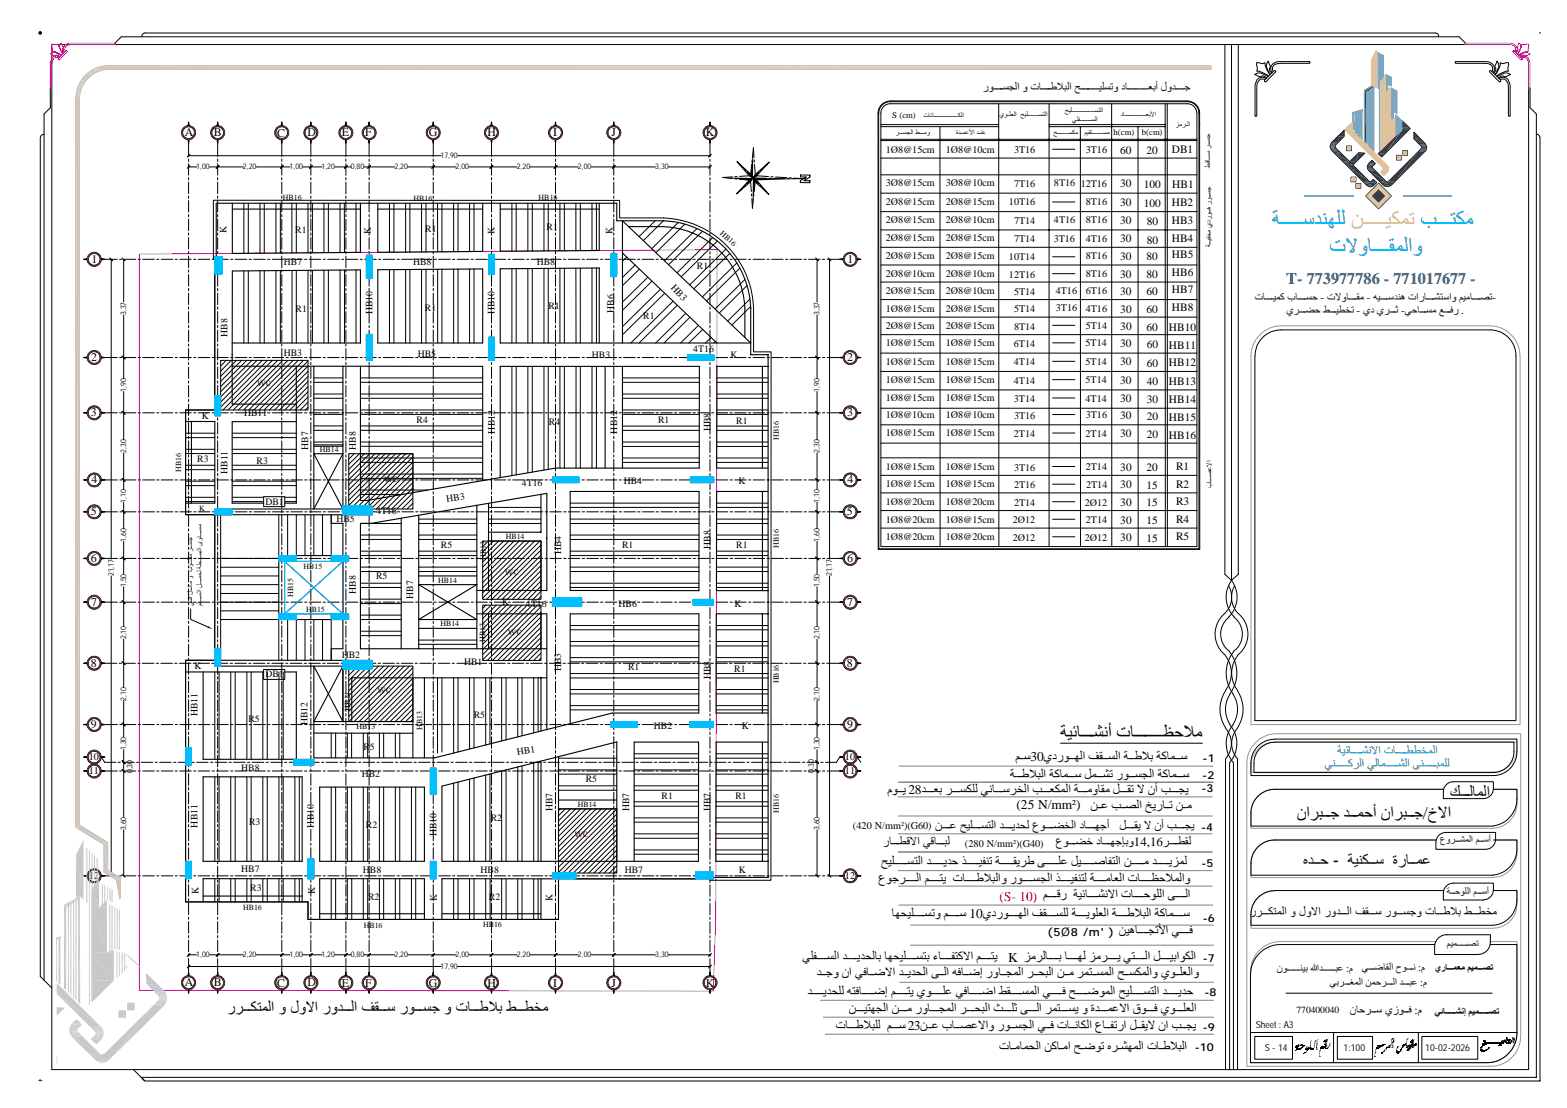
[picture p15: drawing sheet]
<svg xmlns="http://www.w3.org/2000/svg" width="420mm" height="297mm" viewBox="0 0 420 297" stroke-linecap="round" stroke-linejoin="round" font-family="sans-serif">
<defs><g id="words">
<g font-size="6" fill="#006edd">
<text x="341" y="60.7">B!!!!!!!?*;GA- 8!!!!!!!!:Y1P [!!!!!PY1</text>
<text x="356.4" y="68.2">H&amp;(4!!!!!31-'(</text>
</g>
<text font-size="5.1" x="286.1" y="198.1">!#$%%%%%&amp;(I +$%%%%%oooow7y1</text>
<text font-size="4.7" x="347.6" y="219.5">E*DF%%%H 5%%%07I E*DF%%%H/JK*</text>
<g font-size="4.5">
<text x="388.7" y="213.8">\!!!!-41-'</text>
<text x="349.2" y="232">^*!!!5 - B:;Y!!!? .%4!!!12</text>
</g>
<text font-size="4.4" fill="#105689" x="344.8" y="76.2">T- 773977786 - 771017677 -</text>
<text font-size="4.4" x="60.9" y="271.6">%%!!!!YP1-' ( Q(&amp;' %(*!!!!-' R3!!!!? %(!!!!?L ( H4!!!!6M+ 6!!!!671</text>
<g font-size="3.6">
<text x="272.1" y="208.8">%%%-yF2* X$0%%%&gt; p0%%%&amp;^ @N%%%Zv2* X$0%%%&gt;</text>
<text x="272.2" y="204">_%%&gt;30U6@N%%%ھ2* فS%%%Z2* %%%-yG X$0%%%&gt;</text>
<text x="237.8" y="212.8">PN%%%&quot; 285%%%%9G D%%%%Z&lt;i2 Q($%%%%&gt;D.2* }%%%%9&lt;02* %%%%1C$S1 p%%%%S^ K EI }%%%%v&quot;</text>
<text x="272.4" y="216.9">(25 N/mm~)</text>
<text x="292.3" y="217.2">f%%A }%%`2* |&quot;@$%%^ f%%1</text>
<text x="236.2" y="232.2">n!i%%%%%%%Z]2* 5%%%%%%%&quot;57 ذ%%%%%%%!r:^ %%%%%%%S&quot;D- g%%%%%%%iA p!%%%%%%%;$r]2* f%%%%%%%1</text>
<text x="308.8" y="232.2">5%%%%%%%&quot;m02</text>
<text x="235.5" y="236.6">BNHD%%%%%%2* _%%%%%%]&quot; +$%%%%%%-yF2*C @N%%%%%%Zv2* ذ%%%%%%!r:]2 %%%%%%1$92* +$%%%%%%w7y02*C</text>
<text x="289.1" y="241">!#$%%%%%&amp;(K* +$%%%%%7Ni2* g%%%%%2*</text>
<text x="239.1" y="246.2">$ھs!i%%%%%%Z^C _%%%%%%&gt; 10U6@N%%%%%ھ2* فS%%%%%Zi2 %%%%%&quot;Ni92* %%%%%-yF2* X$0%%%%%&gt;</text>
<text x="299.9" y="250.6">f!\$%%%%%v^t* Q%%%%%W</text>
<text x="215.1" y="257.6">Qir%%%%%%Z2* 5%%%%%&quot;5s2$G $ھs!i%%%%%Z]G 8$%%%%%r]XK* _%%%%%]&quot;</text>
<text x="270.2" y="257.9">K m1D2$%%%%%G $%%%%%ھ2 m1D%%%%%&quot; Q]%%%%%2* p%%%%%!G*N&lt;2*</text>
<text x="218.9" y="262">5%%HC E* QW$%%RK* 5%%&quot;5s2* g%%2* [W$%%Rj @C$%%v02* D%%sF2* f%%1 D0]%%Z02* n%%Z&lt;02*C UN%%i92*C</text>
<text x="216.4" y="267.1">5%%%%%%&quot;5si2 []W$%%%%%%Rj _%%%%%%]&quot; UN%%%%%%iA QW$%%%%%%R* bS%%%%%%Z02* Q%%%%%%W n%%%%%%RN02* n!i%%%%%%Z]2* 5%%%%%%&quot;57</text>
<text x="227.5" y="271.5">f%%%%!]ھv2* f%%%%1 @C$%%%%v02* D%%%%sF2* ث%%%%ic g%%%%2* D0]%%%%Z&quot; C ?5%%%%0AK* قN%%%%W UN%%%%i92*</text>
<text x="224" y="276.1">+$%%%%-yFi2 _%%%%&gt;23f%%%A Y$%%%`AK*C @N%%%Zv2* Q%%%W +$%%%($&lt;2* B$%%%r^@* p%%%S&quot;K E* }%%v&quot;</text>
<text x="267.8" y="281.9">+$%1$0s2* fX$%1* n%RN^ 3D%&amp;ھ02* +$%-yF2*</text>
</g>
<text font-size="3.6" fill="#f00" x="267.9" y="241.6">(S- 10) _%%%%%k@</text>
<g font-size="3.5">
<text x="236.6" y="226.7">@$%%%%,kK* Qk$%%%%F2</text>
<text x="250.6" y="222.5">f%%%%%A n!i%%%%%Z]2* 5%%%%%&quot;5s2 BN%%%%%a.2* 6$%%%%%ھHI</text>
<text x="283" y="226.7">BN%%%%a/ 6$%%%%ھHإGC14,16D%%%%%,S2</text>
<text x="300" y="222.5">p%%%%%S&quot; K EI }%%%%%v&quot;</text>
</g>
<g font-size="3.4" fill="#00f">
<text x="359.7" y="202.4">!#$%%%%%%&amp;(K* +$%%%%%%,,.02*</text>
<text x="355" y="205.8">Q:%%%%%%%%XD2* Q2$0%%%%%%%%&amp;2* g:%%%%%%%%F0i2</text>
</g>
<text font-size="3.4" x="334.9" y="245.4">%%!!!!YP1-' ( Q(&amp;' %(*!!!!-' R3!!!!? %(!!!!?L( H4!!!!6M+ 6!!!!671</text>
<g font-size="3.2">
<text x="49.5" y="36.4">A</text>
<text x="57.3" y="36.4">B</text>
<text x="74.3" y="36.6">C</text>
<text x="82.4" y="36.5">D</text>
<text x="91.6" y="36.6">E</text>
<text x="97.9" y="36.6">F</text>
<text x="115" y="36.6">G</text>
<text x="130.6" y="36.6">H</text>
<text x="148.3" y="36.6">I</text>
<text x="163.9" y="36.6">J</text>
<text x="189.2" y="36.6">K</text>
<text x="24.5" y="70.4">1</text>
<text x="227.1" y="70.4">1</text>
<text x="24.5" y="96.7">2</text>
<text x="227.1" y="96.7">2</text>
<text x="24.4" y="111.5">3</text>
<text x="227" y="111.5">3</text>
<text x="24.5" y="129.5">4</text>
<text x="227.1" y="129.5">4</text>
<text x="24.4" y="138.1">5</text>
<text x="227" y="138.1">5</text>
<text x="24.4" y="150.6">6</text>
<text x="227" y="150.6">6</text>
<text x="24.4" y="162.3">7</text>
<text x="227" y="162.3">7</text>
<text x="24.3" y="178.7">8</text>
<text x="226.9" y="178.7">8</text>
<text x="24.4" y="195.1">9</text>
<text x="227" y="195.1">9</text>
<text x="49.5" y="264.2">A</text>
<text x="57.3" y="264.2">B</text>
<text x="74.3" y="264.5">C</text>
<text x="82.4" y="264.4">D</text>
<text x="91.6" y="264.5">E</text>
<text x="97.9" y="264.5">F</text>
<text x="115" y="264.5">G</text>
<text x="130.6" y="264.5">H</text>
<text x="148.3" y="264.5">I</text>
<text x="163.9" y="264.5">J</text>
<text x="189.2" y="264.5">K</text>
<text x="361.8" y="271.7">E$7D%%%&gt; UVN%%%W :P</text>
</g>
<text font-size="3.1" x="263.4" y="24.5">@N%%%%%%Zv2* C +$%%%%%%-yF2* n%%%%%%oooo!iZ^C 6$%%%%%%ooooo9GI qC5%%%%%%H</text>
<g font-size="3">
<text x="300.2" y="41.1">60</text>
<text x="307.3" y="41.3">20</text>
<text x="314.1" y="41">DB1</text>
<text x="300.2" y="50.2">30</text>
<text x="306.6" y="50.5">100</text>
<text x="314.2" y="50.5">HB1</text>
<text x="300.2" y="55.1">30</text>
<text x="306.6" y="55.4">100</text>
<text x="314.1" y="55.2">HB2</text>
<text x="300.2" y="64.9">30</text>
<text x="300.2" y="60">30</text>
<text x="307.3" y="60.3">80</text>
<text x="307.3" y="65.3">80</text>
<text x="314.1" y="60.2">HB3</text>
<text x="314.1" y="64.9">HB4</text>
<text x="300.2" y="69.7">30</text>
<text x="307.3" y="69.8">80</text>
<text x="314.1" y="69.2">HB5</text>
<text x="300.2" y="74.5">30</text>
<text x="307.3" y="74.6">80</text>
<text x="314.1" y="74.1">HB6</text>
<text x="300.2" y="79.1">30</text>
<text x="300.3" y="83.8">30</text>
<text x="307.3" y="83.9">60</text>
<text x="307.3" y="79.2">60</text>
<text x="314.1" y="78.6">HB7</text>
<text x="314.1" y="83.3">HB8</text>
<text x="336.3" y="80.7">+$%%%%%!0X Y$%%%%%Z7 - +KC$%%%%%S1 - [!%%%%%&gt;5:\ +*@$%%%%%&amp;]&gt;*C _!1$%%%%%`^-</text>
<text x="300.3" y="88.5">30</text>
<text x="307.3" y="88.6">60</text>
<text x="313.3" y="88.7">HB10</text>
<text x="344.8" y="84.1">UD%%%%a7 b%%%%!,.^ - U6 UD%%%%c -Q7$%%%%Z1 d%%%%W@ .</text>
<text x="300.2" y="93">30</text>
<text x="307.3" y="93.3">60</text>
<text x="313.3" y="93.6">HB11</text>
<text x="300.2" y="98">30</text>
<text x="307.3" y="98.3">60</text>
<text x="313.3" y="98.2">HB12</text>
<text x="300.2" y="102.9">30</text>
<text x="300.2" y="107.8">30</text>
<text x="307.3" y="103.2">40</text>
<text x="313.3" y="103.1">HB13</text>
<text x="300.2" y="112.3">30</text>
<text x="307.3" y="108.1">30</text>
<text x="307.3" y="112.6">20</text>
<text x="313.3" y="112.8">HB15</text>
<text x="313.3" y="108">HB14</text>
<text x="300.2" y="117.2">30</text>
<text x="307.3" y="117.5">20</text>
<text x="313.3" y="117.7">HB16</text>
<text x="315.2" y="125.9">R1</text>
<text x="300.3" y="130.9">30</text>
<text x="300.3" y="126.2">30</text>
<text x="307.3" y="131">15</text>
<text x="307.3" y="126.3">20</text>
<text x="315.2" y="130.7">R2</text>
<text x="300.3" y="135.6">30</text>
<text x="307.3" y="135.8">15</text>
<text x="315.2" y="135.4">R3</text>
<text x="300.3" y="140.3">30</text>
<text x="307.3" y="140.5">15</text>
<text x="315.2" y="140.1">R4</text>
<text x="300.3" y="145">30</text>
<text x="307.3" y="145.2">15</text>
<text x="315.2" y="144.8">R5</text>
<text x="322.2" y="208.9">-2</text>
<text x="322.3" y="204.2">-1</text>
<text x="322" y="212.4">-3</text>
<text x="321.9" y="222.8">-4</text>
<text x="322" y="232.5">-5</text>
<text x="280.8" y="251">(5Ø8 /m' )</text>
<text x="322.4" y="247.1">-6</text>
<text x="322.4" y="257.9">-7</text>
<text x="322.8" y="267">-8</text>
<text x="320.3" y="281.9">-10</text>
<text x="322.4" y="276.5">-9</text>
</g>
<g font-size="3" fill="#991b1e">
<text x="69" y="103.5">wc</text>
<text x="103" y="129.1">wc</text>
<text x="135.3" y="154.1">wc</text>
<text x="136.1" y="170.1">wc</text>
<text x="101.2" y="185.8">wc</text>
<text x="154" y="224.3">wc</text>
</g>
<g font-size="2.9">
<text x="342.2" y="260.4">EN%%%%%%%%%:!G O5%%%%%%%%%FA :P</text>
<text x="365" y="260.4">Q%%%%R$S2* TN%%%%( :P</text>
<text x="356.4" y="264.4">QGD%%%%e02* f07D%%%%2* 5%%%%FA :P</text>
</g>
<g font-size="2.8">
<text x="23.8" y="203.8">10</text>
<text x="226.4" y="203.8">10</text>
<text x="23.8" y="207.6">11</text>
<text x="226.4" y="207.6">11</text>
<text x="228.6" y="222.2">(420 N/mm~)(G60)</text>
<text x="258.6" y="226.9">(280 N/mm~)(G40)</text>
<text x="23.8" y="235.6">12</text>
<text x="226.4" y="235.6">12</text>
</g>
<g font-size="2.7">
<text x="237.4" y="40.9">1{8@15cm</text>
<text x="253.5" y="40.9">1{8@10cm</text>
<text x="271.8" y="41.1">3T16</text>
<text x="291" y="41">3T16</text>
<text x="237.4" y="49.9">3{8@15cm</text>
<text x="253.5" y="49.9">3{8@10cm</text>
<text x="271.8" y="50.2">7T16</text>
<text x="282.5" y="49.8">8T16</text>
<text x="289.6" y="50">12T16</text>
<text x="237.4" y="59.8">2{8@15cm</text>
<text x="237.4" y="54.9">2{8@15cm</text>
<text x="253.5" y="59.8">2{8@10cm</text>
<text x="253.5" y="54.9">2{8@15cm</text>
<text x="270.4" y="55.1">10T16</text>
<text x="282.5" y="59.7">4T16</text>
<text x="291" y="59.9">8T16</text>
<text x="291" y="54.9">8T16</text>
<text x="237.4" y="64.7">2{8@15cm</text>
<text x="253.5" y="64.7">2{8@15cm</text>
<text x="271.8" y="60">7T14</text>
<text x="271.8" y="64.9">7T14</text>
<text x="282.4" y="64.9">3T16</text>
<text x="291" y="64.8">4T16</text>
<text x="237.4" y="69.4">2{8@15cm</text>
<text x="253.5" y="69.4">2{8@15cm</text>
<text x="270.4" y="69.7">10T14</text>
<text x="291" y="69.5">8T16</text>
<text x="237.4" y="74.3">2{8@10cm</text>
<text x="253.5" y="74.3">2{8@10cm</text>
<text x="270.4" y="74.4">12T16</text>
<text x="291" y="74.3">8T16</text>
<text x="237.4" y="83.5">1{8@15cm</text>
<text x="237.4" y="78.8">2{8@15cm</text>
<text x="253.5" y="78.8">2{8@10cm</text>
<text x="253.5" y="83.5">2{8@15cm</text>
<text x="271.8" y="83.7">5T14</text>
<text x="271.8" y="79">5T14</text>
<text x="283" y="78.9">4T16</text>
<text x="283" y="83.4">3T16</text>
<text x="291" y="83.6">4T16</text>
<text x="291" y="78.9">6T16</text>
<text x="237.4" y="88.2">2{8@15cm</text>
<text x="253.5" y="88.2">2{8@15cm</text>
<text x="271.8" y="88.4">8T14</text>
<text x="291" y="88.3">5T14</text>
<text x="237.4" y="92.8">1{8@15cm</text>
<text x="253.5" y="92.8">1{8@15cm</text>
<text x="271.7" y="93">6T14</text>
<text x="291" y="92.9">5T14</text>
<text x="237.4" y="97.7">1{8@15cm</text>
<text x="253.5" y="97.7">1{8@15cm</text>
<text x="271.7" y="98">4T14</text>
<text x="291" y="97.8">5T14</text>
<text x="237.4" y="102.7">1{8@15cm</text>
<text x="237.4" y="107.6">1{8@15cm</text>
<text x="253.5" y="102.7">1{8@15cm</text>
<text x="253.5" y="107.6">1{8@15cm</text>
<text x="271.7" y="102.9">4T14</text>
<text x="271.7" y="107.8">3T14</text>
<text x="291" y="102.7">5T14</text>
<text x="291" y="107.7">4T14</text>
<text x="237.4" y="112">1{8@10cm</text>
<text x="253.5" y="112">1{8@10cm</text>
<text x="271.8" y="112.2">3T16</text>
<text x="291" y="112.1">3T16</text>
<text x="237.4" y="117">1{8@15cm</text>
<text x="253.5" y="117">1{8@15cm</text>
<text x="271.7" y="117.2">2T14</text>
<text x="291" y="117">2T14</text>
<text x="237.4" y="125.9">1{8@15cm</text>
<text x="253.5" y="125.9">1{8@15cm</text>
<text x="237.4" y="130.6">1{8@15cm</text>
<text x="253.5" y="130.6">1{8@15cm</text>
<text x="271.8" y="126.2">3T16</text>
<text x="271.8" y="130.9">2T16</text>
<text x="291" y="126">2T14</text>
<text x="291.1" y="130.9">2T14</text>
<text x="237.4" y="135.4">1{8@20cm</text>
<text x="253.5" y="135.4">1{8@20cm</text>
<text x="271.8" y="135.6">2T14</text>
<text x="290.7" y="135.6">2{12</text>
<text x="237.4" y="140.1">1{8@20cm</text>
<text x="253.5" y="140.1">1{8@15cm</text>
<text x="271.5" y="140.3">2{12</text>
<text x="291" y="140.3">2T14</text>
<text x="237.4" y="144.8">1{8@20cm</text>
<text x="253.5" y="144.8">1{8@20cm</text>
<text x="271.5" y="145">2{12</text>
<text x="290.7" y="145">2{12</text>
<text x="386" y="226.1">=(%!!!&gt;1-' )!!!?]</text>
<text x="387.8" y="239.9">B!!!5(A-' )!!!?]</text>
<text x="387.8" y="253.9">):1!!!!!!!!#P</text>
<text x="386.3" y="260.3">!&quot;####$&amp;% ')$####+-</text>
<text x="384.6" y="272">./&quot;#######023 ')$#######+-</text>
</g>
<g font-size="2.6">
<text x="60.7" y="62.4" transform="rotate(-90 60.7 62.4)">K</text>
<text x="79.1" y="62.5">R1</text>
<text x="99.4" y="62.7" transform="rotate(-90 99.4 62.7)">K</text>
<text x="114" y="62.3">R1</text>
<text x="132.5" y="62.7" transform="rotate(-90 132.5 62.7)">K</text>
<text x="146.5" y="61.7">R1</text>
<text x="164.2" y="62.7" transform="rotate(-90 164.2 62.7)">K</text>
<text x="76" y="71.2">HB7</text>
<text x="110.7" y="71.2">HB8</text>
<text x="143.8" y="71.2">HB8</text>
<text x="179.7" y="77.1" transform="rotate(47 179.7 77.1)">HB3</text>
<text x="186.8" y="72.1">R1</text>
<text x="79.2" y="83.7">R1</text>
<text x="113.9" y="83.4">R1</text>
<text x="147" y="82.9">R1</text>
<text x="164.5" y="83.8" transform="rotate(-90 164.5 83.8)">HB6</text>
<text x="99.8" y="84.2" transform="rotate(-90 99.8 84.2)">HB10</text>
<text x="132.5" y="84.2" transform="rotate(-90 132.5 84.2)">HB10</text>
<text x="172.4" y="85.5">R1</text>
<text x="61" y="90.3" transform="rotate(-90 61 90.3)">HB8</text>
<text x="76" y="95.5">HB3</text>
<text x="112" y="95.7">HB5</text>
<text x="158.6" y="95.9">HB3</text>
<text x="185.8" y="94.4">4T16</text>
<text x="195.8" y="96.1">K</text>
<text x="54.1" y="112.3">K</text>
<text x="65.4" y="111.6">HB11</text>
<text x="111.6" y="113.3">R4</text>
<text x="147.1" y="113.8">R4</text>
<text x="176.4" y="113.4">R1</text>
<text x="197.3" y="113.6">R1</text>
<text x="132.6" y="116.2" transform="rotate(-90 132.6 116.2)">HB12</text>
<text x="165.4" y="116.2" transform="rotate(-90 165.4 116.2)">HB12</text>
<text x="190.4" y="115.6" transform="rotate(-90 190.4 115.6)">HB8</text>
<text x="52.9" y="124">R3</text>
<text x="68.8" y="124.3">R3</text>
<text x="82.6" y="120.6" transform="rotate(-90 82.6 120.6)">HB7</text>
<text x="95.4" y="120.6" transform="rotate(-90 95.4 120.6)">HB8</text>
<text x="61" y="127" transform="rotate(-90 61 127)">HB11</text>
<text x="139.9" y="130.4">4T16</text>
<text x="167.2" y="129.6">HB4</text>
<text x="198" y="129.6">K</text>
<text x="71.1" y="135.3">DB1</text>
<text x="100.8" y="137.8">4T16</text>
<text x="119.8" y="134.6" transform="rotate(-10 119.8 134.6)">HB3</text>
<text x="90.2" y="139.9">HB5</text>
<text x="118.2" y="147">R5</text>
<text x="150.4" y="148.6" transform="rotate(-90 150.4 148.6)">HB4</text>
<text x="166.8" y="147">R1</text>
<text x="190.4" y="147.1" transform="rotate(-90 190.4 147.1)">HB8</text>
<text x="197.3" y="146.8">R1</text>
<text x="100.8" y="155.2">R5</text>
<text x="95.4" y="159.2" transform="rotate(-90 95.4 159.2)">HB8</text>
<text x="110.7" y="160.5" transform="rotate(-90 110.7 160.5)">HB7</text>
<text x="134.6" y="162.2">K</text>
<text x="141" y="162.7">4T16</text>
<text x="165.8" y="162.6">HB6</text>
<text x="196.9" y="162.7">K</text>
<text x="52.2" y="179.5">K</text>
<text x="91.6" y="176.4">HB2</text>
<text x="124.4" y="178.4">HB1</text>
<text x="150.4" y="180" transform="rotate(-90 150.4 180)">HB3</text>
<text x="168.3" y="179.7">R1</text>
<text x="71.1" y="181.6">DB1</text>
<text x="190.4" y="182" transform="rotate(-90 190.4 182)">HB8</text>
<text x="196.8" y="180">R1</text>
<text x="52.9" y="192" transform="rotate(-90 52.9 192)">HB11</text>
<text x="66.6" y="193.5">R5</text>
<text x="82.4" y="194.4" transform="rotate(-90 82.4 194.4)">HB12</text>
<text x="127" y="192.5">R5</text>
<text x="175.3" y="195.3">HB2</text>
<text x="198.8" y="195.3">K</text>
<text x="97.4" y="201">R5</text>
<text x="138.7" y="202.4" transform="rotate(-10 138.7 202.4)">HB1</text>
<text x="64.6" y="206.7">HB8</text>
<text x="96.9" y="208.3">HB2</text>
<text x="157" y="209.7">R5</text>
<text x="177.3" y="214.3">R1</text>
<text x="197.1" y="214.2">R1</text>
<text x="52.9" y="221.8" transform="rotate(-90 52.9 221.8)">HB11</text>
<text x="66.8" y="221.2">R3</text>
<text x="84.1" y="221.8" transform="rotate(-90 84.1 221.8)">HB10</text>
<text x="98.1" y="222">R2</text>
<text x="131.5" y="220.1">R2</text>
<text x="148.1" y="217.5" transform="rotate(-90 148.1 217.5)">HB7</text>
<text x="168.7" y="217.5" transform="rotate(-90 168.7 217.5)">HB7</text>
<text x="190.4" y="217.5" transform="rotate(-90 190.4 217.5)">HB7</text>
<text x="117" y="224.2" transform="rotate(-90 117 224.2)">HB10</text>
<text x="64.6" y="233.8">HB7</text>
<text x="128.8" y="233.9">HB8</text>
<text x="53.2" y="239.7" transform="rotate(-90 53.2 239.7)">K</text>
<text x="67.1" y="238.9">R3</text>
<text x="84.4" y="239.7" transform="rotate(-90 84.4 239.7)">K</text>
<text x="97.3" y="234.1">HB8</text>
<text x="167.4" y="234.1">HB7</text>
<text x="198" y="234.1">K</text>
<text x="98.6" y="241.1">R2</text>
<text x="117.1" y="241.5" transform="rotate(-90 117.1 241.5)">K</text>
<text x="131" y="241.3">R2</text>
<text x="148" y="241.4" transform="rotate(-90 148 241.4)">K</text>
<text x="336.5" y="275.7">Sheet : A3</text>
<text x="339" y="281.9">S - 14</text>
<text x="360.1" y="281.8">1:100</text>
<text x="382" y="281.8">10-02-2026</text>
</g>
<text font-size="2.5" x="347.5" y="271.7">770400040</text>
<g font-size="2.3">
<text x="239.1" y="31.6">S (cm)</text>
<text x="298.5" y="36.2">h(cm)</text>
<text x="306" y="36.2">b(cm)</text>
</g>
<g font-size="2.1">
<text x="52.6" y="45.4">1,00</text>
<text x="65.1" y="45.4">2,20</text>
<text x="77.6" y="45.4">1,00</text>
<text x="86.1" y="45.4">1,20</text>
<text x="94" y="45.4">0,80</text>
<text x="105.7" y="45.4">2,20</text>
<text x="118.1" y="42.4">17,90</text>
<text x="122.1" y="45.4">2,00</text>
<text x="138.5" y="45.4">2,20</text>
<text x="154.9" y="45.4">2,00</text>
<text x="175.6" y="45.4">3,30</text>
<text x="324.5" y="44.9" transform="rotate(-90 324.5 44.9)">bk$% &gt; D% ZH</text>
<text x="75.8" y="53.6">HB16</text>
<text x="110.8" y="53.8">HB16</text>
<text x="144.4" y="53.6">HB16</text>
<text x="192.8" y="62.7" transform="rotate(42 192.8 62.7)">HB16</text>
<text x="324.7" y="65.3" transform="rotate(-90 324.7 65.3)">%!r.1 U6@N%\ @N%ZH</text>
<text x="33.8" y="84.5" transform="rotate(-90 33.8 84.5)">3,37</text>
<text x="219.6" y="84.5" transform="rotate(-90 219.6 84.5)">3,37</text>
<text x="33.8" y="105.1" transform="rotate(-90 33.8 105.1)">1,90</text>
<text x="219.6" y="105.1" transform="rotate(-90 219.6 105.1)">1,90</text>
<text x="208.8" y="117.9" transform="rotate(-90 208.8 117.9)">HB16</text>
<text x="33.8" y="121.5" transform="rotate(-90 33.8 121.5)">2,30</text>
<text x="85.7" y="121.1">HB14</text>
<text x="219.6" y="121.5" transform="rotate(-90 219.6 121.5)">2,30</text>
<text x="48.6" y="126.4" transform="rotate(-90 48.6 126.4)">HB16</text>
<text x="324.9" y="130.9" transform="rotate(-90 324.9 130.9)">Y$% `AK*</text>
<text x="33.8" y="134.7" transform="rotate(-90 33.8 134.7)">1,10</text>
<text x="53.3" y="136.9">K</text>
<text x="219.6" y="134.7" transform="rotate(-90 219.6 134.7)">1,10</text>
<text x="33.8" y="145.3" transform="rotate(-90 33.8 145.3)">1,60</text>
<text x="135.6" y="144.5">HB14</text>
<text x="208.8" y="146.9" transform="rotate(-90 208.8 146.9)">HB16</text>
<text x="219.6" y="145.3" transform="rotate(-90 219.6 145.3)">1,60</text>
<text x="30.5" y="154.5" transform="rotate(-90 30.5 154.5)">21,17</text>
<text x="81.4" y="152.4">HB15</text>
<text x="130.2" y="150.1" transform="rotate(-90 130.2 150.1)">HB13</text>
<text x="223" y="154.5" transform="rotate(-90 223 154.5)">21,17</text>
<text x="33.8" y="157.4" transform="rotate(-90 33.8 157.4)">1,50</text>
<text x="78.6" y="160" transform="rotate(-90 78.6 160)">HB15</text>
<text x="117.4" y="156.2">HB14</text>
<text x="219.6" y="157.4" transform="rotate(-90 219.6 157.4)">1,50</text>
<text x="82" y="164">HB15</text>
<text x="118" y="167.9">HB14</text>
<text x="33.8" y="171.4" transform="rotate(-90 33.8 171.4)">2,10</text>
<text x="130" y="172.1" transform="rotate(-90 130 172.1)">HB13</text>
<text x="219.6" y="171.4" transform="rotate(-90 219.6 171.4)">2,10</text>
<text x="208.8" y="183.2" transform="rotate(-90 208.8 183.2)">HB16</text>
<text x="33.8" y="187.8" transform="rotate(-90 33.8 187.8)">2,10</text>
<text x="93.9" y="190.5" transform="rotate(-90 93.9 190.5)">HB14</text>
<text x="219.6" y="187.8" transform="rotate(-90 219.6 187.8)">2,10</text>
<text x="95.5" y="195.5">HB13</text>
<text x="113.1" y="195.6" transform="rotate(-90 113.1 195.6)">HB13</text>
<text x="33.8" y="201.1" transform="rotate(-90 33.8 201.1)">1,30</text>
<text x="219.6" y="201.1" transform="rotate(-90 219.6 201.1)">1,30</text>
<text x="35.5" y="207.3" transform="rotate(-90 35.5 207.3)">0,30</text>
<text x="218.1" y="207.2" transform="rotate(-90 218.1 207.2)">0,30</text>
<text x="154.9" y="216.3">HB14</text>
<text x="208.8" y="218" transform="rotate(-90 208.8 218)">HB16</text>
<text x="33.8" y="222.5" transform="rotate(-90 33.8 222.5)">3,60</text>
<text x="219.6" y="222.5" transform="rotate(-90 219.6 222.5)">3,60</text>
<text x="65.2" y="243.8">HB16</text>
<text x="97.5" y="248.8">HB16</text>
<text x="129.5" y="248.6">HB16</text>
<text x="52.6" y="256.6">1,00</text>
<text x="65.1" y="256.6">2,20</text>
<text x="77.6" y="256.6">1,00</text>
<text x="86.1" y="256.6">1,20</text>
<text x="94" y="256.6">0,80</text>
<text x="105.7" y="256.6">2,20</text>
<text x="122.1" y="256.6">2,00</text>
<text x="138.5" y="256.6">2,20</text>
<text x="154.9" y="256.6">2,00</text>
<text x="175.6" y="256.6">3,30</text>
<text x="118.1" y="259.7">17,90</text>
</g>
<g font-size="2">
<text x="247.5" y="31.6">+$($%%%%%oooooooooooo&lt;2*</text>
<text x="267.9" y="31.4">UN%%i92* n!i%%ooooooZ]2*</text>
<text x="285.4" y="30.2">n!i%%%%%%%%%%%%%%ooooooZ]2*</text>
<text x="287.4" y="32.6">Qir%%%%%%%%%%%Z2*</text>
<text x="300.4" y="31.4">6$%%%%%oooooooooo9Gt*</text>
<text x="315" y="34">m1D%%2*</text>
<text x="240" y="36.2">D%%%Zv2* b%%%&gt;C</text>
<text x="256.2" y="36.2">?5%0At* 5%:A</text>
<text x="282.4" y="36.1">n%%%oooooZ&lt;1</text>
<text x="290.7" y="36.1">_!S]%%%%%%%%%%%Z1</text>
</g>
<g font-size="1.9">
<text x="54.1" y="149.5" transform="rotate(-90 54.1 149.5)">!</text>
<text x="54.1" y="149.1" transform="rotate(-90 54.1 149.1)">?+-' c(P!!!!!?1</text>
<text x="51.7" y="161.4" transform="rotate(-90 51.7 161.4)">!!!a Q!!!C41 ( [(!!!A31 %!!!?L</text>
<text x="54.1" y="161.4" transform="rotate(-90 54.1 161.4)">!</text>
<text x="54.1" y="160.9" transform="rotate(-90 54.1 160.9)">!!!?-' Q!!!!!15- B6!!!!</text>
<text x="54.1" y="162.5" transform="rotate(-90 54.1 162.5)">)A</text>
</g>
</g></defs>
<path d="M37.3 68.1l154.9-1.2-.3 178.5-.7 20.3-153.9-.2z" fill="none" stroke="#f0f" stroke-width=".27"/>
<g fill="none" stroke="#000" stroke-width=".3">
<path d="M62.3 54.5v13.4l34.3-.3v-13.1M62.3 56h34.3M101.3 54.5v13.1l28.1-.2v-12.9M101.3 56h28.1M134.1 54.5v12.9l26.5-.3v-12.6M134.1 56h26.5M177.8 59.2a24.3 24.3 0 0 1 23.4 23.4M177.9 59.2h-12.6v-4.7h-107.3v14.2h-.4v41.2h-7.9v28.1h50v-1.6h-42.1v1.6M101.3 72.3l28.1-.2v19.8h-28.1zM160.6 71.8v20.1M160.7 71.8l-26.6 .3v19.8h67.1l-34.4-32.7v32.7M166.8 67.8l25.4 24.1"/>
<path d="M168.5 60.7h9.3a22.7 22.7 0 0 1 21.8 21.9v7.9M62.2 91.9h34.4v-19.6l-34.3 .3-.1 35.7h17.2M62.2 98.2h67.2v30.6M79.4 98.2v36.7h-3.1M84.1 98.2v38.2l7.8-14.8h-7.8l7.8 14.8v-38.2M96.6 98.2v36h1.8l50.5-8.7h38.5l.1-27.3h-53.4v29.8M162.2 98.2v27.3M166.8 98.2v27.3M201.2 82.6v12.5h4.7v140.1h-14.8v.4l-72.7-.1v11M201.2 82.6h.1M204.3 98.2v27.3M205.9 98.2h-13.7l-.1 27.3h13.8"/>
<path d="M49.7 113h7.9v21.9h-7.9M51.3 113v21.9M79.4 113h-17.2v21.9h8.5M84.1 119.3h7.8M88.8 138v2.3h3.1v33.6h-3.1v3.1M96.6 121.6h14.1v10.4M107.5 138.9v35M112.2 138.1v35.8M127.8 135.4v38.5M130.9 134.9v23.4M145 132.5v10.2h-14.1M152.8 131.7h34.6l-.1 26.6h-34.5z"/>
<path d="M204.3 131.7v26.6M205.9 131.7h-13.8l-.1 26.6h13.9M76.3 150.5h15.6v14h-15.6v-14l15.6 14M91.9 148.9h-17.2v17.2h17.2M91.9 150.5l-15.6 14M112.2 156.7h15.6l-15.6 9.4h15.6zM112.2 154.4h15.6M127.8 158.3h18.8v-26.1l-47.1 8.1h-2.9v33.6h50M130.9 145h14.1v13.3M57.6 177v1.6h42.1v-1.6h-50v64.8h32.8v4.7h67.2v-10.9M91.9 178.6v14.8M112.2 168.4h15.6"/>
<path d="M127.8 164.5h18.8v31.1M130.9 164.5v9.4M145 164.5v9.4M204.3 164.5v26.6M205.9 164.5h-13.9l-.1 26.6h14M49.7 180.1h21M54.4 180.1v23.4h25v-23.4h-3.1M84.1 196.5l26.6 .1M91.9 193.4v-14.8l-7.8 14.8h26.6M91.9 193.4l-7.8-14.8v24.6h32.4l47.6-12.1h23.2v-26.6h-34.5v29.5M110.7 181.7v21.5M113.7 181.7v21.5"/>
<path d="M145 181.7v14.3M146.6 181.7h-52.3v11.7M204.3 198.9v32M205.9 198.9h-14v32h14M54.4 208.2h26.6v22.7h-26.6zM85.7 211h28v19.9h-28zM145 204v26.9M149.7 202.8v28.1M149.7 216.8h15.6M149.7 214.5h15.6M145 235.5v11M165.3 230.9v-32l-46.9 11.8v20.2h68.8v-32h-17.2v32"/>
<path d="M54.4 241.8v-6.3h26.6v6.3M54.4 240.2h26.6M85.7 246.5v-11h28v11M85.7 244.9h28M118.4 244.9h26.6"/>
</g>
<g fill="none" stroke="#000" stroke-width=".27">
<path d="M48.9 35.6l.1 .3M48.9 35.4v.1M49 35.9v.1M49 35.1l-.1 .3M49 36.1l.1 .2M49.1 35h.1M49.2 36.4h.1M49.2 34.6l-.1 .3M49.3 36.5l.1 .2M49.3 34.5v.1M49.5 36.8h.1M49.6 34.3l-.2 .2"/>
<path d="M49.6 36.8l.3 .2M50 37h.1M50 37.1h.8M50.2 34l-.5 .2M50.4 37.4l.1 1v-1M50.4 33.7l.1-1v1M50.5 34h-.3M50.5 32.7l.2 1M50.6 34h.1M50.7 34h.3M50.7 37.4l-.2 1v3.6M50.9 37.1h.1"/>
<path d="M51.1 34.1h.1M51.2 34.1l.3 .1M51.3 36.9l-.2 .1M51.5 34.3h.1M51.6 34.4l.2 .2M51.9 34.7h.1M51.9 34.8l.1 .3M52 36.1l-.6 .8M52.1 35.1v.1M52.1 35.7l-.1 .3M52.1 35.3v.3M56.8 35.4v.5"/>
<path d="M56.8 35.1v.3M56.8 35.9v.1M56.9 36.1l.1 .2M56.9 35h.1M57 36.4h.1M57.1 34.6l-.2 .3M57.1 36.5l.2 .2M57.1 34.5v.1M57.3 36.8h.1M57.4 34.3l-.2 .2M57.4 36.8l.3 .2M57.5 34.2h-.1"/>
<path d="M57.7 37h.1M57.8 34l-.2 .2M57.9 37.1h.3M57.9 34h.1M58.2 37.4l.1 1v-1M58.2 33.7l.1-1v1M58.2 37.1h.5M58.3 34h-.3M58.3 32.7l.2 1M58.4 34h.4M58.5 37.4l-.2 1v3.6M58.9 34.1h.1"/>
<path d="M59 34.1l.3 .1M59.2 36.9l-.5 .2M59.3 34.3h.1M59.4 34.4l.3 .3M59.5 36.6l-.2 .2M59.7 34.8l.2 .3M59.8 36.2l-.2 .4M59.8 36.1v.1M59.9 35.1v.1M59.9 35.7v.3M59.9 35.3v.3M73.9 35.6l.1 .3"/>
<path d="M73.9 35.4v.1M74 35.9v.1M74 35.1v.3M74 36.1l.1 .2M74 35h.1M74.2 36.4h.1M74.2 34.6l-.1 .3M74.3 36.5l.2 .2M74.3 34.5v.1M74.5 36.8h.1M74.6 34.3l-.3 .2M74.6 36.8l.2 .2"/>
<path d="M74.7 34.2h-.1M74.9 37h.1M75 37.1h.8M75 34l-.3 .2M75.1 34h.1M75.4 37.4l.1 1v-1M75.4 33.7l.1-1v1M75.5 34h-.3M75.5 32.7l.2 1M75.6 34h.1M75.7 34h.3M75.7 37.4l-.2 1v3.6"/>
<path d="M75.9 37.1h.1M76.1 34.1h.1M76.2 34.1l.3 .1M76.3 36.9l-.3 .1M76.4 36.9h.1M76.5 34.3h.1M76.6 34.4l.2 .2M76.8 36.5l-.3 .3M76.8 34.7h.1M76.9 34.8l.1 .3M77 36.1l-.2 .4M77 35.1v.1"/>
<path d="M77.1 35.7l-.1 .3M77.1 35.3v.3M81.7 35.6l.1 .3M81.7 35.4v.1M81.8 35.9v.1M81.8 35.1l-.1 .3M81.8 36.1l.2 .2M81.9 35h-.1M82 36.4h.1M82 34.6l-.1 .3M82 36.5l.3 .2M82.1 34.5v.1"/>
<path d="M82.3 36.8h.1M82.4 34.3l-.2 .2M82.4 36.8l.3 .2M82.5 34.2h-.1M82.7 37h.1M82.8 34l-.3 .2M82.8 37.1h.3M82.9 34h.1M83.1 37.4l.2 1v-1M83.1 33.7l.2-1v1M83.2 37.1h.1M83.3 34h-.3"/>
<path d="M83.3 32.7l.2 1M83.4 37.1h.3M83.4 34h.1M83.5 37.4l-.2 1v3.6M83.5 34h.3M83.7 37.1h.1M83.9 34.1l.3 .1M84.1 36.9l-.3 .1M84.2 36.9h.1M84.3 34.3h.1M84.4 34.4l.3 .3M84.5 36.6l-.2 .2"/>
<path d="M84.6 36.5l-.1 .1M84.7 34.8l.1 .3M84.8 36.1l-.2 .4M84.8 35.1l.1 .1M84.9 35.7l-.1 .3M84.9 35.3v.3M91.1 35.6v.3M91.1 35.4v.1M91.1 35.9v.1M91.2 35.1l-.1 .3M91.2 36.1l.1 .2M91.2 35h.1"/>
<path d="M91.4 36.4h.1M91.4 34.6l-.2 .3M91.4 36.5l.2 .2M91.5 34.5l-.1 .1M91.7 36.8h.1M91.7 34.3l-.2 .2M91.8 36.8l.2 .2M91.9 34.2h-.1M92.1 37h.1M92.2 34l-.3 .2M92.2 37.1h.3M92.2 34h.1"/>
<path d="M92.5 37.4l.2 1v-1M92.5 33.7l.2-1v1M92.6 37.1h.1M92.7 34h-.3M92.7 38.4v3.6M92.7 37.1h.3M92.7 32.7l.2 1M92.8 34h.1M92.9 34h.3M92.9 37.4l-.2 1M93.1 37.1h.1M93.2 34.1h.1"/>
<path d="M93.3 34.1l.3 .1M93.5 36.9l-.3 .1M93.6 36.9h-.1M93.7 34.3h.1M93.8 34.4l.3 .3M93.9 36.5l-.3 .3M94.1 34.8l.1 .3M94.2 36.1l-.2 .4M94.2 35.1v.1M94.2 35.3l.1 .3M94.3 35.7l-.1 .3M97.4 35.4v.5"/>
<path d="M97.4 35.1v.3M97.4 36.1l.1 .2M97.4 35.9v.1M97.5 35h.1M97.6 36.4h.1M97.7 34.6l-.2 .3M97.7 36.5l.2 .2M97.7 34.5v.1M97.9 36.8h.1M98 34.3l-.3 .2M98 36.8l.3 .2M98.1 34.2h-.1"/>
<path d="M98.3 37h.1M98.4 34l-.2 .2M98.5 37.1h.3M98.5 34h.1M98.8 37.4l.1 1v-1M98.8 33.7l.1-1v1M98.8 37.1h.5M98.9 34h-.3M98.9 32.7l.2 1M99 34h.1M99.1 34h.3M99.1 37.4l-.2 1v3.6"/>
<path d="M99.3 37.1h.1M99.5 34.1h.1M99.6 34.1l.3 .1M99.7 36.9l-.3 .1M99.9 34.3h.1M100 34.4l.2 .2M100.1 36.6l-.3 .3M100.2 36.5v.1M100.2 34.7h.1M100.3 34.8l.2 .3M100.4 36.2l-.2 .3M100.4 36.1v.1"/>
<path d="M100.5 35.1v.1M100.5 35.7v.3M100.5 35.3v.3M114.5 35.6l.1 .3M114.5 35.4v.1M114.6 35.9v.1M114.6 35.1l-.1 .3M114.6 36.1l.1 .2M114.6 35h.1M114.8 36.4h.1M114.8 34.6l-.1 .3M114.9 36.5l.1 .2"/>
<path d="M114.9 34.5v.1M115.1 36.8h.1M115.2 34.3l-.3 .2M115.2 36.8l.2 .2M115.3 34.2h-.1M115.5 37l.5 .1M115.6 34l-.3 .2M115.7 34h.1M116 37.4l.1 1v-1M116 33.7l.1-1v1M116 37.1h.4M116.1 34h-.3"/>
<path d="M116.1 32.7l.2 1M116.2 34h.1M116.3 34h.3M116.3 37.4l-.2 1v3.6M116.5 37.1h.1M116.7 34.1l.4 .1M116.9 36.9l-.3 .1M117 36.9h.1M117.1 34.3h.1M117.2 34.4l.2 .2M117.3 36.5l-.2 .3M117.4 34.7h.1"/>
<path d="M117.5 34.8l.1 .3M117.6 36.2l-.2 .3M117.6 36.1v.1M117.6 35.1v.1M117.7 35.7l-.1 .3M117.7 35.3v.3M130.1 35.6l.1 .3M130.1 35.4v.1M130.2 35.9v.1M130.2 35.1l-.1 .3M130.2 36.1l.1 .2M130.3 35h-.1"/>
<path d="M130.4 36.4h.1M130.4 34.6l-.1 .3M130.4 36.5l.2 .2M130.5 34.5v.1M130.7 36.8h.1M130.8 34.3l-.2 .2M130.8 36.8l.3 .2M130.9 34.2h.1M131.1 37h.1M131.2 37.1h.3M131.4 34l-.5 .2M131.5 37.4l.2 1v-1"/>
<path d="M131.5 33.7l.2-1v1M131.6 37.1h.1M131.7 34h-.3M131.7 37.1h.3M131.7 32.7l.2 1M131.8 34h.1M131.9 34h.3M131.9 37.4l-.2 1v3.6M132.1 37.1h.1M132.2 34.1h.1M132.4 34.1l.3 .1M132.6 36.9l-.4 .1"/>
<path d="M132.7 34.3h.1M132.8 34.4l.2 .2M132.9 36.6l-.2 .2M133 36.5l-.1 .1M133.1 34.7h.1M133.1 34.8l.1 .3M133.2 36.1l-.2 .4M133.3 35.3v.3M133.3 35.1v.1M133.3 35.7l-.1 .3M147.3 35.6l.1 .3M147.3 35.4v.1"/>
<path d="M147.4 35.9v.1M147.4 35.1l-.1 .3M147.4 36.1l.1 .2M147.4 35h.1M147.5 36.4h.1M147.6 34.6l-.2 .3M147.6 36.5l.2 .2M147.7 34.5v.1M147.9 36.8h.1M148 34.3l-.3 .2M148 36.8l.3 .2M148.1 34.2h-.1"/>
<path d="M148.3 37h.1M148.4 34l-.3 .2M148.4 37.1h.3M148.5 34h.1M148.7 37.4l.2 1v-1M148.7 33.7l.2-1v1M148.8 37.1h.1M148.9 34h-.3M148.9 32.7l.2 1M148.9 37.1h.3M149 34h.1M149.1 37.4l-.2 1v3.6"/>
<path d="M149.1 34h.3M149.3 37.1h.1M149.4 34.1h.1M149.6 34.1l.2 .1M149.7 36.9l-.3 .1M149.8 36.9h-.1M149.9 34.3h.1M150 34.4l.2 .3M150.2 36.5l-.3 .3M150.3 34.8l.1 .3M150.3 36.2l-.1 .3M150.4 35.1l.1 .1"/>
<path d="M150.4 36.1v.1M150.5 35.3v.3M150.5 35.7l-.1 .3M162.9 35.4v.5M163 35.1l-.1 .3M163 35.9v.1M163 36.1l.2 .2M163 35h.1M163.2 36.4h.1M163.2 34.6l-.1 .3M163.2 36.5l.2 .2M163.3 34.5v.1"/>
<path d="M163.5 36.8h.1M163.6 34.3l-.2 .2M163.6 36.8l.3 .2M163.7 34.2h-.1M163.9 37h.1M164 34l-.3 .2M164 37.1h.8M164.1 34h.1M164.3 37.4l.2 1v-1M164.3 33.7l.2-1v1M164.5 34h-.3M164.5 32.7l.2 1"/>
<path d="M164.6 34h.1M164.7 34h.3M164.7 37.4l-.2 1v3.6M164.9 37.1h.1M165.1 34.1h.1M165.2 34.1l.2 .1M165.3 36.9l-.3 .1M165.4 36.9h.1M165.5 34.3h.1M165.6 34.4l.2 .2M165.8 36.5l-.4 .3M165.8 34.7h.1"/>
<path d="M165.9 34.8l.1 .3M166 36.1l-.2 .4M166 35.1l.1 .1M166.1 35.7l-.1 .3M166.1 35.3v.3M188.7 35.6l.1 .3M188.7 35.4v.1M188.8 35.9v.1M188.8 35.1l-.1 .3M188.8 36.1l.1 .2M188.8 35h.1M189 36.4h.1"/>
<path d="M189 34.6l-.2 .3M189 36.5l.2 .2M189.1 34.5v.1M189.3 36.8h.1M189.4 34.3l-.3 .2M189.4 36.8l.3 .2M189.5 34.2h-.1M189.7 37h.1M189.8 34l-.3 .2M189.8 37.1h.3M189.9 34h.1M190.1 37.4l.2 1v-1"/>
<path d="M190.1 33.7l.2-1v1M190.2 37.1h.1M190.3 34h-.3M190.3 38.4v3.6M190.3 32.7l.2 1M190.3 37.1h.3M190.4 34h.1M190.5 37.4l-.2 1M190.5 34h.3M190.8 34.1h.1M191 34.1l.3 .2M191.1 36.9l-.4 .2"/>
<path d="M191.2 36.9h-.1M191.4 34.4l.2 .2M191.6 34.7h.1M191.7 34.8l.1 .3M191.8 36.1l-.5 .7M191.8 35.1l.1 .1M191.9 35.3v.3M191.9 35.7l-.1 .3M236.1 34h31.6M236.1 33.4h31.6M236.1 37.7h84.7M236.1 37.3h84.7"/>
<path d="M251.9 34l.1 112.5M267.7 27.8v118.7M281.2 34h31.1M281.2 33.4h31.1M281.2 27.8v118.7M289.6 34v112.5M297.9 27.8l.1 118.7M305 34l.1 112.5M312.3 27.8v118.7M312.8 27.8l.1 118.7M320.8 30.3a2.49 2.49 0 0 0-2.5-2.5h-79.7a2.49 2.49 0 0 0-2.5 2.5v116.2h84.7v-116.2M321.3 30.3a3 3 0 0 0-3-3h-79.7a3.1 3.1 0 0 0-3.1 3v116.8h85.9v-116.8"/>
<path d="M321.5 33.1l.1 114.2h-86.2l-.1-117a3.3 3.3 0 0 1 3.3-3.2h79.7a3.3 3.3 0 0 1 3.2 3.2v3.4M50.5 42.6v.7M50.5 43.9v3M50.5 47.6v.6M50.5 48.8v3.1M50.5 52.5v.7M50.5 53.8v3.1M50.5 57.5v.6M50.5 58.7v3.1M50.5 41.7h67.7M50.5 44.7h2.2M50.9 41.4l-.7 .7"/>
<path d="M50.9 44.4l-.7 .7M56.1 44.7h9.1M58.3 42.6v.7M58.3 43.9v3M58.3 47.6v.6M58.3 48.8v3.1M58.3 52.5v.7M58.3 53.8v3.1M58.3 57.5v.6M58.3 58.7v3.1M58.7 44.4l-.7 .7M65.4 54.5v13.4"/>
<path d="M66.5 54.5v13.4M68.6 44.7h9.1M69.7 54.5v13.4M70.8 54.5v13.4M74 54.5v13.4M75.1 54.5v13.3M75.5 42.6v.7M75.5 43.9v3M75.5 47.6v.6M75.5 48.8v3.1M75.5 52.5v.7M75.5 53.8v3.1"/>
<path d="M75.5 57.5v.6M75.5 58.7v3.1M75.9 44.4l-.8 .7M78.2 54.5v13.3M79.4 54.5v13.3M81.1 44.7h5.2M82.5 54.5v13.3M83.3 42.6v.7M83.3 43.9v3M83.3 47.6v.6M83.3 48.8v3.1M83.3 52.5v.7"/>
<path d="M83.3 53.8v3.1M83.3 57.5v.6M83.3 58.7v3.1M83.7 44.4l-.8 .7M83.7 54.5v13.3M86.8 54.5v13.2M88 54.5v13.2M89.7 44.7h4.4M91.1 54.5v13.2M92.3 54.5v13.2M92.7 42.6v.7M92.7 43.9v3.1"/>
<path d="M92.7 47.6v.6M92.7 48.8v3.1M92.7 52.5v.7M92.7 53.8v3.1M92.7 57.5v.6M92.7 58.8v3M93.1 44.4l-.8 .7M95.4 54.5v13.2M96.6 54.5v13.1M97.5 44.7h8.3M98.9 42.6v.7M98.9 43.9v3"/>
<path d="M98.9 47.6v.6M98.9 48.8v3.1M98.9 52.5v.7M98.9 53.8v3.1M98.9 57.5v.6M98.9 58.7v3.1M99.3 44.4l-.7 .7M104.4 54.5v13.1M105.6 54.5v13.1M108.7 54.5v13.1M109.2 44.7h13M109.9 54.5v13.1"/>
<path d="M113 54.5v13M114.2 54.5v13M116.1 42.6v.7M116.1 43.9v3M116.1 47.6v.6M116.1 48.8v3.1M116.1 52.5v.7M116.1 53.8v3.1M116.1 57.5v.6M116.1 58.7v3.1M116.5 44.4l-.8 .7M117.3 54.5v13"/>
<path d="M118.4 54.5v13M121.6 54.5v13M122.6 41.7h67.7M122.8 54.5v13M125.6 44.7h13M125.9 54.5v12.9M127 54.5v12.9M131.7 42.6v.7M131.7 43.9v3M131.7 47.6v.6M131.7 48.8v3.1M131.7 52.5v.7"/>
<path d="M131.7 53.8v3.1M131.7 57.5v.6M131.7 58.7v3.1M132.1 44.4l-.8 .7M137.2 54.5v12.9M138.3 54.5v12.9M141.5 54.5v12.8M142 44.7h13M142.7 54.5v12.8M145.8 54.5v12.8M146.9 54.5v12.8M148.9 42.6v.7"/>
<path d="M148.9 43.9v3M148.9 47.6v.6M148.9 48.8v3.1M148.9 52.5v.7M148.9 53.8v3.1M148.9 57.5v.6M148.9 58.7v3.1M149.3 44.4l-.8 .7M150.1 54.5v12.7M151.3 54.5v12.7M154.3 54.5v12.7M155.5 54.5v12.7"/>
<path d="M158.4 44.7h17.3M158.7 54.5v12.7M159.9 54.5v12.7M164.5 42.6v.7M164.5 43.9v3M164.5 47.6v.6M164.5 48.8v3.1M164.5 52.5v.7M164.5 53.8v3.1M164.5 57.5v.6M164.5 58.7v3.1M164.9 44.4l-.8 .7"/>
<path d="M175.6 59.2l-4.3 4.2M177.8 59.2l-5.4 5.3M179.1 44.7h11.2M181.8 59.6l-7.1 7.1M190.3 42.7v.6M190.3 43.9v3.1M190.3 47.6v.6M190.3 48.9v3M190.3 52.6v.6M190.3 53.8v3.1M190.3 57.5v.7M190.3 58.8v3"/>
<path d="M190.7 41.4l-.8 .7M190.7 44.4l-.8 .7M196.3 47.4l-2.6 .2 2.6 .3M196.9 47.9l.7 .1M197.6 47.3l-.7 .1M198.2 48l2.6 .3M199.5 45.3l.4 .5M199.9 49.6l-.5 .4M200.8 48.3l-3.4 3.6 3.8-3.2M200.8 47.1l-3.2-3.8 3.6 3.4 1.2 2M200.8 47.1l1 .6M200.8 47.1l-2.6 .2"/>
<path d="M201.2 48.7l.2 2.7M201.4 52l.1 .6M201.5 44.1l-.3 2.6 .6 1M201.5 53.2l.2 2.6 .2-2.6M201.6 42.8l-.1 .7M201.7 42.2l.2-2.6 .2 2.6M201.8 47.7l1 .6 3.2 3.8-3.6-3.4M201.8 47.7l-1.5 1.5 1.5-1.5 .6 1M201.8 47.7l-1.5-1.5 1.5 1.5-1 .6M201.8 47.7l3.7 .1M201.8 47.7l-.6 1M201.8 47.7h.1"/>
<path d="M202.1 52l-.1 .6M202.1 42.9l.1 .6M202.2 44.1l.2 2.6M202.4 48.7l-.3 2.7M202.8 47.1l-1 .6 1.5 1.5-1.5-1.5M202.8 47.1l3.4-3.6-3.8 3.2-.6 1M202.8 47.1l-2 1.2M202.8 47.1l3.2 .2M203.3 46.3l-1.5 1.4M203.7 49.7l.4 .4M204.2 45.4l-.4 .4M206.1 47.8h.6"/>
<path d="M206.6 47.4h.6M207.3 47.8h3.1M207.9 47.5l3 .1M211.1 47.9h.6M211.6 47.7h.6M212.8 47.8l3.2 .1h-3.7M214.5 46.9h2.6v.6l-1.6 .9 1.6 .1-.1 .5-2.5-.1v-.5l1.6-.9-1.6-.1zM236.1 56.7h84.7M236.1 51.8h84.7M236.1 46.9h84.7M236.1 42.4h84.7M282.1 54.1h6"/>
<path d="M282.1 40h6M22.4 69.5l1 .2M23.4 69.3l-1 .2h1M23.7 69.6v.2M23.7 69.4v.1M23.7 69.9v.1M23.7 70l.2 .3M23.8 68.9l-.1 .4M23.9 70.4h.1M24 68.6l-.2 .3M24 70.5l.2 .2M24.2 70.7l.1 .1"/>
<path d="M24.3 70.8l.3 .2M24.4 68.2l-.4 .3M24.6 71h.1M24.8 71l.3 .1M24.9 68l-.4 .2M25.1 71.1h.1M25.2 67.9l-.3 .1M25.3 67.9h.1M25.4 67.9l.3 .1M25.7 71l-.5 .1M25.8 68l.1 .1M25.9 68.1l.3 .1"/>
<path d="M26.1 70.9l-.4 .1M26.2 68.3h.1M26.3 68.4l.2 .2M26.4 70.6l-.2 .2M26.5 70.5v.1M26.6 68.6v.1M26.6 68.7l.2 .3M26.7 70.2l-.2 .2M26.8 70.1h-.1M26.8 69.1v.1M26.8 69.2v.3M26.8 69.7v.3"/>
<path d="M26.8 69.6h.1M27.1 69.3l1 .2h-1M29.4 69.1l.8 .8M29.8 69.5v80.4M31.5 69.5l-4.4 .2M32 69.5h.7M32.7 69.1l.8 .8M33.1 69.5v11.4M33.3 69.5h3.1M37 69.5h.6M38.3 69.5h3.1M42 69.5h.6"/>
<path d="M43.2 69.5h3.1M46.9 69.5h.6M48.2 69.5h3.1M50.5 62.4v.7M50.5 63.7v3.1M50.5 67.4v.6M50.5 68.7v3.1M50.5 72.3v.7M50.5 73.6v3.1M50.5 77.3v.6M50.5 78.6v3.1M51.9 69.5h.6"/>
<path d="M53.1 69.5h3.1M56.9 69.5h.7M57.2 69.5v-15.8h108.9v4.7h11.7a25 25 0 0 1 24.2 24.2v11.7h4.7l-.1 141.7h-16.3M57.6 68.7l-.1 41.2h-7.8v28.1h7.9l-.1 39h-7.8v64.8h32.8v4.7h67.2v-10.9h41.4M58.1 69.5h3.1M58.3 62.4v.7M58.3 63.7v3.1M58.3 67.4v.6M58.3 68.7v3.1M58.3 72.3v.7M58.3 73.6v3.1M58.3 77.3v.6"/>
<path d="M58.3 78.6v3.1M61.8 69.5h.6M63 69.5h3.2M65.4 72.6v19.3M66.5 72.6v19.3M66.8 69.5h.6M68 69.5h3.1M69.7 72.6v19.3M70.8 72.6v19.3M71.7 69.5h.6M73 69.5h3.1M74 72.5v19.4"/>
<path d="M75.1 72.5v19.4M75.5 62.4v.7M75.5 63.7v3.1M75.5 67.4v.6M75.5 68.7v3.1M75.5 72.3v.7M75.5 73.6v3.1M75.5 77.3v.6M75.5 78.6v3.1M76.7 69.5h.6M77.9 69.5h3.1M78.3 72.5v19.4"/>
<path d="M79.4 72.5v19.4M81.6 69.5h.7M82.5 72.5v19.4M82.9 69.5h3.1M83.3 62.4v.7M83.3 63.7v3.1M83.3 67.4v.6M83.3 68.7v3.1M83.3 72.3v.7M83.3 73.6v3.1M83.3 77.3v.6M83.3 78.6v3.1"/>
<path d="M83.7 72.5v19.4M86.6 69.5h.6M86.8 72.4v19.5M87.8 69.5h3.1M88 72.4v19.5M91.1 72.4v19.5M91.6 69.5h.6M92.3 72.4v19.5M92.7 62.4v.7M92.7 63.7v3.1M92.7 67.4v.6M92.7 68.7v3.1"/>
<path d="M92.7 72.4v.6M92.7 73.6v3.1M92.7 77.3v.6M92.7 78.6v3.1M92.8 69.5h3.1M95.4 72.3v19.6M96.5 69.5h.6M97.7 69.5h3.1M98.9 62.4v.7M98.9 63.7v3.1M98.9 67.4v.6M98.9 68.7v3.1"/>
<path d="M98.9 72.3v.7M98.9 73.6v3.1M98.9 77.3v.6M98.9 78.6v3.1M101.5 69.5h.6M102.7 69.5h3.1M104.4 72.3v19.6M105.6 72.3v19.6M106.4 69.5h.7M107.7 69.5h3M108.7 72.3v19.6M109.9 72.3v19.6"/>
<path d="M111.4 69.5h.6M112.6 69.5h3.1M113 72.2v19.7M114.2 72.2v19.7M116.1 62.4v.7M116.1 63.7v3.1M116.1 67.4v.6M116.1 68.7v3.1M116.1 72.3v.7M116.1 73.6v3.1M116.1 77.3v.6M116.1 78.6v3.1"/>
<path d="M116.3 69.5h.7M117.3 72.2v19.7M117.6 69.5h3.1M118.4 72.2v19.7M121.3 69.5h.6M121.6 72.1v19.8M122.6 69.5h3M122.8 72.1v19.8M125.9 72.1v19.8M126.2 69.5h.7M127 72.1v19.8M127.5 69.5h3.1"/>
<path d="M131.2 69.5h.6M131.7 62.4v.7M131.7 63.7v3.1M131.7 67.4v.6M131.7 68.7v3.1M131.7 72.3v.7M131.7 73.6v3.1M131.7 77.3v.6M131.7 78.6v3.1M132.5 69.5h3.1M136.2 69.5h.6M137.2 72v19.9"/>
<path d="M137.4 69.5h3.1M138.3 72v19.9M141.1 69.5h.6M141.5 72v19.9M142.4 69.5h3.1M142.7 72v19.9M145.8 72v19.9M146.1 69.5h.6M146.9 72v19.9M147.3 69.5h3.1M148.9 62.4v.7M148.9 63.7v3.1"/>
<path d="M148.9 67.4v.6M148.9 68.7v3.1M148.9 72.3v.7M148.9 73.6v3.1M148.9 77.3v.6M148.9 78.6v3.1M150.1 71.9v20M151 69.5h.6M151.3 71.9v20M152.3 69.5h3.1M154.3 71.9l.1 20M155.5 71.9v20"/>
<path d="M156 69.5h.6M157.2 69.5h3.1M158.7 71.8v20.1M159.9 71.8v20.1M161 69.5h.6M162.2 69.5h3.1M164.5 62.4v.7M164.5 63.7v3.1M164.5 67.4v.6M164.5 68.7v3.1M164.5 72.3v.7M164.5 73.6v3.1"/>
<path d="M164.5 77.3v.6M164.5 78.6v3.1M165.9 69.5h.6M167.1 69.5h3.2M168 68.9l-1.2 1.1M170.2 71l-3.4 3.4M170.9 69.5h.6M171.4 72.1l-4.6 4.5M172.1 69.5h3.1M173.7 74.3l-6.9 6.7M174.8 75.4l-8 7.8M175.8 69.5h.6"/>
<path d="M177 77.5l-10.2 10M177.1 69.5h3.1M178.1 78.6l-11.3 11.1M180.8 69.5h.6M182 69.5h3.1M183.6 60.1l-7.8 7.6M185.8 69.5h.6M186.8 61.3l-8.7 8.6M187 69.5h3.1M188.3 62l-9.1 9M190.3 62.5v.6M190.3 63.7v3.1"/>
<path d="M190.3 67.4v.7M190.3 68.7v3.1M190.3 72.4v.6M190.3 73.6v3.2M190.3 77.3v.7M190.3 78.6v3.1M190.7 69.5h.6M191.1 63.7l-9.6 9.4M191.9 69.5h3.1M192.3 64.6l-9.7 9.6M194.6 66.8l-9.7 9.6M195.6 67.9l-9.6 9.5"/>
<path d="M195.7 69.5h.6M196.9 69.5h3.1M197.5 70.5l-9.2 9.1M198.3 71.9l-8.9 8.8M199.7 74.9l-8.1 7.9M200.2 76.5l-7.4 7.4M200.6 69.5h.6M201.8 69.5h3.1M205.6 69.5h.6M206.8 69.5h3.1M210.5 69.5h.7M211.8 69.5h3.1"/>
<path d="M215.5 69.5h.6M216.7 69.5h3.1M218.6 69.1l.8 .8M219 69.5v11.4M220.4 69.5h.7M221.7 69.5l4.3 .2M222 69.1l.7 .8M222.3 69.5v80.4M226 69.3l-1 .2h1M226.3 69.6v.2M226.3 69.4v.1M226.3 69.9l.1 .1"/>
<path d="M226.4 69l-.1 .3M226.4 70l.1 .3M226.4 68.9v.1M226.5 70.4h.1M226.6 68.6l-.2 .3M226.6 70.5l.2 .2M226.9 70.7v.1M226.9 68.2l-.3 .3M226.9 70.8l.3 .2M227 68.2h.1M227.3 71h.1M227.4 68l-.3 .2"/>
<path d="M227.4 71l.3 .1M227.4 68h.1M227.8 71.1h.1M227.9 67.9l-.4 .1M227.9 67.9l.4 .1M228.2 71.1h-.3M228.3 71v.1M228.4 68l.4 .2M228.6 70.9l-.3 .1M228.7 70.9h.1M228.9 68.3h.1M228.9 68.4l.3 .2"/>
<path d="M229 70.6l-.2 .2M229.1 70.5v.1M229.2 68.6v.1M229.3 68.7l.1 .3M229.3 70.2l-.1 .2M229.4 70.1h.1M229.4 69.1v.4M229.4 69.7v.3M229.4 69.6h.1M229.7 69.3l1 .2h-1M230.7 69.5l-1 .2M236.1 61.6h84.7"/>
<path d="M236.1 66.3h84.7M236.1 71h84.7M236.1 75.6h84.7M282.1 73.4h6M282.1 68.8h6M22.4 95.8l1 .2M23.4 95.7l-1 .1h1M23.7 96.2v.1M23.7 95.4v.7M23.7 96.4l.2 .2M23.8 95.2l-.1 .1M23.9 96.7h.1"/>
<path d="M24 96.8l.2 .2M24.2 97.1l.4 .2M24.6 97.3h.1M24.8 97.4h.3M24.9 94.3l-.6 .3-.5 .6M25.1 97.4h.5M25.2 94.2l-.3 .1M25.3 94.2h.1M25.4 94.3h.3M25.6 97.4h.1M25.8 94.4h.1M25.9 94.4l.3 .1"/>
<path d="M26.1 97.2l-.4 .1M26.2 94.6h.1M26.3 94.7l.2 .2M26.4 96.9l-.2 .2M26.5 96.8v.1M26.6 95l.2 .3M26.7 96.5l-.2 .3M26.8 95.4v.4M26.8 96.4h-.1M26.8 96v.3M26.8 95.9v.1M27.1 95.7l1 .1h-1"/>
<path d="M31.5 95.8l-4.4 .2M32 95.8h.7M32.7 95.5l.8 .7M33.1 84.4v17.2M33.3 95.8h3.1M37 95.8h.6M38.3 95.8h3.1M42 95.8h.6M43.2 95.8h3.1M46.9 95.8h.6M48.2 95.8h3.1M50.5 82.3v.6"/>
<path d="M50.5 83.5v3.1M50.5 87.2v.6M50.5 88.5v3.1M50.5 92.2v.6M50.5 93.4v3.1M50.5 97.2v.5M50.5 98.4v3.1M51.9 95.8h.6M53.1 95.8h3.1M56.9 95.8h.6M58.1 95.8h3.1M58.3 82.3v.6"/>
<path d="M58.3 83.5v3.1M58.3 87.2v.6M58.3 88.5v3.1M58.3 92.2v.6M58.3 93.4v3.1M58.3 97.2v.5M58.3 98.4v3.1M59.1 96.6h23.4v13.3h-23.4zM59.2 96.6l-.1 .1M60.6 96.6l-1.5 1.5M61.8 95.8h.6M62 96.6l-2.9 2.9"/>
<path d="M63 95.8h3.2M63.4 96.6l-4.3 4.3M64.8 96.6l-5.7 5.6M66.1 96.6l-7 7M66.8 95.8h.6M67.5 96.6l-8.4 8.4M68 95.8h3.1M68.9 96.6l-9.8 9.8M70.3 96.6l-11.2 11.2M71.7 96.6l-12.6 12.5M71.7 95.8h.6M73 95.8h3.1"/>
<path d="M73 96.6l-13.2 13.3M74.4 96.6l-13.3 13.3M75.5 82.3v.6M75.5 83.5v3.1M75.5 87.2v.6M75.5 88.5v3.1M75.5 92.2v.6M75.5 93.4v3.1M75.5 97.2v.5M75.5 98.4v3.1M75.8 96.6l-13.3 13.3M76.7 95.8h.6"/>
<path d="M77.2 96.6l-13.3 13.3M77.9 95.8h3.1M78.6 96.6l-13.3 13.3M79.9 96.6l-13.2 13.3M81.3 96.6l-13.3 13.3M81.6 95.8h.7M82.5 96.8l-13.1 13.1M82.5 98.1l-11.7 11.8M82.5 99.5l-10.3 10.4M82.9 95.8h3.1M83.3 82.3v.6M83.3 83.5v3.1"/>
<path d="M83.3 87.2v.6M83.3 88.5v3.1M83.3 92.2v.6M83.3 93.4v3.1M83.3 97.2v.5M83.3 98.4v3.1M86.6 95.8h.6M87.8 95.8h3.1M91.6 95.8h.6M92.7 82.3v.6M92.7 83.5v3.1M92.7 87.2v.6"/>
<path d="M92.7 88.5v3.1M92.7 92.2v.6M92.7 93.4v3.1M92.7 97.2v.6M92.7 98.4v3.1M92.8 95.8h3.1M96.5 95.8h.6M97.7 95.8h3.1M98.9 82.3v.6M98.9 83.5v3.1M98.9 87.2v.6M98.9 88.5v3.1"/>
<path d="M98.9 92.2v.6M98.9 93.4v3.1M98.9 97.2v.5M98.9 98.4v3.1M101.5 95.8h.6M102.7 95.8h3.1M106.4 95.8h.7M107.7 95.8h3M111.4 95.8h.6M112.6 95.8h3.1M116.1 82.3v.6M116.1 83.5v3.1"/>
<path d="M116.1 87.2v.6M116.1 88.5v3.1M116.1 92.2v.6M116.1 93.4v3.1M116.1 97.2v.5M116.1 98.4v3.1M116.3 95.8h.7M117.6 95.8h3.1M121.3 95.8h.6M122.6 95.8h3M126.2 95.8h.7M127.5 95.8h3.1"/>
<path d="M131.2 95.8h.6M131.7 82.3v.6M131.7 83.5v3.1M131.7 87.2v.6M131.7 88.5v3.1M131.7 92.2v.6M131.7 93.4v3.1M131.7 97.2v.5M131.7 98.4v3.1M132.5 95.8h3.1M136.2 95.8h.6M137.2 98.2v29.3"/>
<path d="M137.4 95.8h3.1M138.3 98.2v29.1M141.1 95.8h.6M141.5 98.2v28.5M142.4 95.8h3.1M142.7 98.2v28.4M145.8 98.2v27.8M146.1 95.8h.6M146.9 98.2v27.6M147.3 95.8h3.1M148.9 82.3v.6M148.9 83.5v3.1"/>
<path d="M148.9 87.2v.6M148.9 88.5v3.1M148.9 92.2v.6M148.9 93.4v3.1M148.9 97.2v.5M148.9 98.4v3.1M150.1 98.2v27.3M151 95.8h.6M151.3 98.2v27.3M152.3 95.8h3.1M154.4 98.2v27.3M155.5 98.2v27.3"/>
<path d="M156 95.8h.6M157.2 95.8h3.1M158.7 98.2v27.3M159.9 98.2v27.3M161 95.8h.6M162.2 95.8h3.1M164.5 82.3v.6M164.5 83.5v3.1M164.5 87.2v.6M164.5 88.5v3.1M164.5 92.2v.6M164.5 93.4v3.1"/>
<path d="M164.5 97.2v.5M164.5 98.4v3.1M165.9 95.8h.6M167.1 95.8h3.2M170.9 95.8h.6M172.1 95.8h3.1M175.8 95.8h.6M177.1 95.8h3.1M180.4 80.7l-11.3 11.2M180.8 95.8h.6M181.5 81.8l-10.2 10.1M182 95.8h3.1"/>
<path d="M183.8 84l-8.1 7.9M184.9 85l-6.9 6.9M185.8 95.8h.6M187 95.8h3.1M187.2 87.2l-4.8 4.7M188.3 88.3l-3.7 3.6M190.3 82.3v.6M190.3 83.6v3.1M190.3 87.2v.7M190.3 88.5v3.1M190.3 92.2v.6M190.3 93.5v3.1"/>
<path d="M190.3 97.2v.6M190.3 98.4v3.1M190.6 90.5l-1.5 1.4M190.7 95.8h.6M191.7 91.5l-.4 .4M191.9 95.8h3.1M195.7 95.8h.6M196.9 95.8h3.1M200.6 95.8h.6M201 80.2l-6 5.9M201.2 82.2l-5 4.9M201.8 95.8h3.1"/>
<path d="M205.6 95.8h.6M206.8 95.8h3.1M210.5 95.8h.7M211.8 95.8h3.1M215.5 95.8h.6M216.7 95.8h3.1M218.6 95.5l.8 .7M219 84.4v17.2M220.4 95.8h.7M221.7 95.8l4.3 .2M226 95.7l-1 .1h1M226.3 96.2l.1 .1"/>
<path d="M226.4 95.4l-.1 .7M226.4 96.4l.1 .2M226.4 95.2v.1M226.5 96.7h.1M226.6 94.9l-.2 .3M226.6 96.8l.2 .2M226.9 97.1h.1M226.9 94.6l-.3 .3M226.9 97.1l.3 .2M227 94.5h.1M227.3 97.3h.1M227.4 94.3l-.3 .1"/>
<path d="M227.4 97.4h.3M227.5 94.3h-.1M227.8 97.4h.4M227.9 94.2l-.4 .1M227.9 94.2h.1M228 94.3h.3M228.3 97.4h.1M228.4 94.4h.1M228.5 94.4l.4 .2M228.6 97.2l-.3 .1M228.8 97.2h-.1M228.9 94.7l.3 .2"/>
<path d="M229 96.9l-.2 .2M229.1 96.8v.1M229.2 95h.1M229.3 95l.1 .3M229.3 96.5l-.1 .3M229.4 96.4h.1M229.4 95.4v.6M229.4 96v.3M229.7 95.7l1 .1h-1M230.7 95.8l-1 .2M236.1 94.7h84.7M236.1 99.6h84.7"/>
<path d="M236.1 80.3h84.7M236.1 85h84.7M236.1 89.7h84.7M282.1 87.2h6M282.1 91.9h6M282.1 96.9h6M22.4 110.7l1 .1M23.4 110.5l-1 .2h1M23.7 110.7v.4M23.7 110.5v.1M23.7 110.2v.3M23.7 111.2l.2 .3"/>
<path d="M23.8 110.1h-.1M23.9 111.5h.1M24 109.7l-.2 .3M24 111.6l.2 .2M24.2 111.9h.1M24.3 109.4l-.3 .3M24.3 112l.3 .1M24.6 112.1h.1M24.8 112.2h.3M24.9 109.1l-.6 .2M24.9 109.1h.3M25.1 112.3h.1"/>
<path d="M25.3 109.1h.1M25.4 109.1h.3M25.7 112.2l-.5 .1M25.8 109.2h.1M25.9 109.2l.3 .2M26.1 112l-.4 .2M26.2 109.4l.1 .1M26.3 109.5l.2 .2M26.4 111.8l-.2 .1M26.5 111.6v.1M26.6 109.8h.1M26.6 109.9l.2 .3"/>
<path d="M26.7 111.3l-.2 .3M26.8 111.2l-.1 .1M26.8 110.2v.1M26.8 110.4v.3M26.8 110.8v.4M26.8 110.7v.1M27.1 110.5l1 .2h-1M31.5 110.7l-4.4 .1M32 110.7h.7M32.7 110.3l.8 .7M33.1 104.9v13M33.3 110.7h3.1"/>
<path d="M37 110.7h.6M38.3 110.7h3.1M42 110.7h.6M43.2 110.7h3.1M46.9 110.7h.6M48.2 110.7h3.1M49.7 117.3h7.9M49.7 116.1h7.9M50.5 102.1v.6M50.5 103.3v3.1M50.5 107.1v.6M50.5 108.3v3.1"/>
<path d="M50.5 112v.6M50.5 113.2v3.1M50.5 117v.6M50.5 118.2v3.1M51.9 110.7h.6M53.1 110.7h3.1M56.9 110.7h.5M58.1 110.7h3.1M58.3 102.1v.6M58.3 103.3v3.1M58.3 107.1v.6M58.3 108.3v3.1"/>
<path d="M58.3 112v.6M58.3 113.2v3.1M58.3 117v.6M58.3 118.2v3.1M61.8 110.7h.6M62.2 117.3h17.2M62.2 116.1h17.2M63 110.7h3.1M66.8 110.7h.6M68 110.7h3.1M71.7 110.7h.6M72.9 110.7h3.2"/>
<path d="M75.5 102.1v.6M75.5 103.3v3.1M75.5 107.1v.6M75.5 108.3v3.1M75.5 112v.6M75.5 113.2v3.1M75.5 117v.6M75.5 118.2v3.1M76.7 110.7h.6M77.9 110.7h3.1M81.6 110.7h.7M82.5 100.9l-8.9 9"/>
<path d="M82.5 102.3l-7.6 7.6M82.5 103.7l-6.2 6.2M82.5 105l-4.8 4.9M82.5 106.4l-3.4 3.5M82.5 107.8l-2 2.1M82.5 109.2l-.7 .7M82.9 110.7h3.1M83.3 102.1v.6M83.3 103.3v3.1M83.3 107.1v.6M83.3 108.3v3.1M83.3 112v.6"/>
<path d="M83.3 113.2v3.1M83.3 117v.6M83.3 118.2v3.1M84.1 102.5h7.8M84.1 101.3h7.8M84.1 106.8h7.8M84.1 105.6h7.8M84.1 111.1h7.8M84.1 109.9h7.8M84.1 115.4h7.8M84.1 118.5h7.8M84.1 114.2h7.8"/>
<path d="M84.1 119.6h7.8M86.6 110.7h.6M87.8 110.7h3.1M91.6 110.7h.6M92.7 102.1v.6M92.7 103.3v3.1M92.7 107.1v.6M92.7 108.3v3.1M92.7 112v.6M92.7 113.2v3.2M92.7 117v.6M92.7 118.2v3.1"/>
<path d="M92.8 110.7h3.1M96.5 110.7h.6M96.6 102.5h32.8M96.6 101.3h32.8M96.6 106.8h32.8M96.6 105.6h32.8M96.6 111.1h32.8M96.6 109.9h32.8M96.6 115.4h32.8M96.6 118.5h32.8M96.6 114.2h32.8M96.6 119.6h32.8"/>
<path d="M97.7 110.7h3.1M98.9 102.1v.6M98.9 103.3v3.1M98.9 107.1v.6M98.9 108.3v3.1M98.9 112v.6M98.9 113.2v3.1M98.9 117v.6M98.9 118.2v3.1M101.5 110.7h.6M102.7 110.7h3.1M106.4 110.7h.6"/>
<path d="M107.7 110.7h3M111.4 110.7h.6M112.6 110.7h3.1M116.1 102.1v.6M116.1 103.3v3.1M116.1 107.1v.6M116.1 108.3v3.1M116.1 112v.6M116.1 113.2v3.1M116.1 117v.6M116.1 118.2v3.1M116.3 110.7h.7"/>
<path d="M117.6 110.7h3.1M121.3 110.7h.6M122.5 110.7h3.1M126.2 110.7h.7M127.5 110.7h3.1M131.2 110.7h.6M131.7 102.1v.6M131.7 103.3v3.1M131.7 107.1v.6M131.7 108.3v3.1M131.7 112v.6M131.7 113.2v3.1"/>
<path d="M131.7 117v.6M131.7 118.2v3.1M132.5 110.7h3.1M136.1 110.7h.7M137.4 110.7h3.1M141.1 110.7h.6M142.4 110.7h3.1M146.1 110.7h.6M147.3 110.7h3.1M148.9 102.1v.6M148.9 103.3v3.1M148.9 107.1v.6"/>
<path d="M148.9 108.3v3.1M148.9 112v.6M148.9 113.2v3.1M148.9 117v.6M148.9 118.2v3.1M151 110.7h.6M152.3 110.7h3.1M156 110.7h.6M157.2 110.7h3.1M161 110.7h.6M162.2 110.7h3.1M164.5 102.1v.6"/>
<path d="M164.5 103.3v3.1M164.5 107.1v.6M164.5 108.3v3.1M164.5 112v.6M164.5 113.2v3.1M164.5 117v.6M164.5 118.2v3.1M165.9 110.7h.6M166.8 102.5h20.7M166.8 101.3h20.7M166.8 106.8h20.6M166.8 105.6h20.7"/>
<path d="M166.8 111.1h20.6M166.8 109.9h20.6M166.8 115.4h20.6M166.8 114.2h20.6M166.8 119.7h20.6M166.8 118.5h20.6M167.1 110.7h3.2M170.9 110.7h.6M172.1 110.7h3.1M175.8 110.7h.6M177.1 110.7h3.1M180.8 110.7h.6"/>
<path d="M182 110.7h3.1M185.7 110.7h.7M187 110.7h3.1M190.3 102.2v.5M190.3 103.4v3.1M190.3 107.1v.6M190.3 108.3v3.1M190.3 112.1v.5M190.3 113.3v3.1M190.3 117v.6M190.3 118.2v3.1M190.7 110.7h.6"/>
<path d="M191.9 110.7h3.1M192.1 102.5h13.8M192.1 101.3h13.8M192.1 106.8h13.8M192.1 105.6h13.8M192.1 111.1h13.8M192.1 109.9h13.8M192.1 115.4h13.8M192.1 114.2h13.8M192.1 119.7h13.8M192.1 118.5h13.8M195.7 110.7h.6"/>
<path d="M196.9 110.7h3.1M200.6 110.7h.6M201.8 110.7h3.1M205.6 110.7h.6M206.8 110.7h3.1M210.5 110.7h.7M211.8 110.7h3M215.5 110.7h.6M216.7 110.7h3.1M218.6 110.3l.8 .7M219 104.9v13M220.4 110.7h.7"/>
<path d="M221.7 110.7l4.3 .1M226 110.5l-1 .2h1M226.3 110.7l.1 .4M226.3 110.5v.1M226.4 110.2l-.1 .3M226.4 111.2l.1 .3M226.4 110.1h.1M226.5 111.5h.1M226.6 109.7l-.2 .3M226.6 111.6l.2 .2M226.9 111.9h.1M226.9 109.4l-.3 .3"/>
<path d="M226.9 112l.3 .1M227 109.3h.1M227.3 112.1h.1M227.4 109.2l-.3 .1M227.4 112.2h.3M227.4 109.1h.1M227.5 109.1h.8M227.8 112.3h.1M228.2 112.2l-.3 .1M228.3 112.2h.1M228.4 109.2l.5 .3M228.6 112.1l-.3 .1"/>
<path d="M228.8 112h-.1M228.9 109.5l.3 .2M229 111.8l-.2 .1M229.1 111.6v.1M229.2 109.8h.1M229.3 109.9l.1 .3M229.3 111.3l-.1 .3M229.4 111.2v.1M229.4 110.2v.1M229.4 110.8v.4M229.4 110.4v.3M229.4 110.7v.1"/>
<path d="M229.7 110.5l1 .2h-1M230.7 110.7l-1 .1M236.1 113.9h84.7M236.1 118.8h84.7M236.1 104.5h84.7M236.1 109.4h84.7M282.1 111.1h6M282.1 116.1h6M282.1 101.8h6M282.1 106.7h6M22.4 128.7l1 .1M22.4 137.2l1 .2"/>
<path d="M23.4 137l-1 .2h1M23.4 128.5l-1 .2h1M23.7 128.7v.3M23.7 137.2v.4M23.7 137.1v.1M23.7 128.5v.1M23.7 129v.1M23.7 128.2v.3M23.7 129.2l.2 .3M23.7 136.7v.3M23.7 137.7l.2 .3M23.8 128.1h.1"/>
<path d="M23.8 136.6l-.1 .1M23.9 138v.1M23.9 129.5h.1M24 136.3l-.2 .3M24 138.1l.2 .3M24 127.7l-.2 .3M24 129.6l.2 .2M24 127.6v.1M24.2 138.4l.4 .2M24.3 129.9h.1M24.3 135.9l-.3 .3M24.3 127.4l-.2 .2"/>
<path d="M24.3 130l.3 .1M24.4 127.3h.1M24.6 138.7h.1M24.7 130.1h.1M24.8 127.1l-.3 .2M24.8 138.7l.3 .1M24.8 130.2h.4M24.9 135.7l-.6 .2M24.9 135.6h.3M25.1 138.8h.1M25.3 135.6h.1M25.4 127.1h-.6"/>
<path d="M25.4 135.6l.3 .1M25.4 127.1h.3M25.6 130.2l-.3 .1M25.6 138.8h-.4M25.6 138.7h.1M25.7 130.2h.1M25.8 135.7h.1M25.8 127.2h.1M25.9 135.8l.3 .1M26 127.2l.2 .2M26 130l-.2 .2M26.2 130h-.1"/>
<path d="M26.2 127.4h.1M26.2 135.9l.1 .1M26.3 127.5l.2 .2M26.3 136l.2 .3M26.4 129.7l-.2 .2M26.4 138.3l-.7 .4M26.5 129.6v.1M26.6 136.3v.1M26.6 127.8h.1M26.6 136.4l.2 .3M26.7 127.9l.1 .2M26.7 129.3l-.2 .3"/>
<path d="M26.7 137.9l-.2 .3M26.8 129.2h.1M26.8 137.8h-.1M26.8 136.8h.1M26.8 136.9v.8M26.8 128.2v.1M26.8 128.8v.4M26.8 128.7v.1M26.8 128.4v.3M27.1 128.5l1 .2h-1M27.1 137l1 .2h-1M28.1 137.2l-1 .2"/>
<path d="M28.1 137.2h3.4M31.5 128.7l-4.4 .1M32.1 128.7h.6M32.1 137.2h.6M32.7 136.8l.8 .8M32.7 128.3l.8 .7M33.1 121.4v9.8M33.1 134.6v7.2M33.3 128.7h3.1M33.4 137.2h3M37 128.7h.7M37.1 137.2h.6"/>
<path d="M38.3 128.7h3.1M38.3 137.2h3.1M42 128.7h.6M42 137.2h.6M43.2 128.7h3.2M43.3 137.2h3.1M46.9 128.7h.7M47 137.2h.6M48.2 137.2h3.1M48.2 128.7h3.1M49.7 121.6h7.9M49.7 120.4h7.9"/>
<path d="M49.7 125.9h7.9M49.7 124.7h7.9M49.7 130.2h7.9M49.7 129h7.9M49.7 134.5h7.9M49.7 133.3h7.9M50.5 121.9v.7M50.5 123.1v3.1M50.5 126.9v.6M50.5 128.1v3.1M50.5 131.8v.7M50.5 133.1v3.1"/>
<path d="M50.5 136.8v.6M50.5 138v3.1M51.9 128.7h.6M51.9 137.2h.7M53.2 137.2h3.1M53.2 128.7h3.1M56.9 128.7h.6M56.9 137.2h.6M57.6 138v39M58.1 137.2h3.2M58.1 128.7h3.1M58.3 121.9v.7"/>
<path d="M58.3 123.1v3.1M58.3 126.9v.6M58.3 128.1v3.1M58.3 131.8v.7M58.3 133.1v3.1M58.3 136.8v.6M58.3 138v3.1M59.1 138v39M61.8 137.2h.7M61.8 128.7h.6M62.2 121.6h17.2M62.2 120.4h17.2"/>
<path d="M62.2 125.9h17.2M62.2 124.7h17.2M62.2 130.2h17.2M62.2 129h17.2M62.2 134.5h8.5M62.2 133.3h8.5M63.1 137.2h3.1M63.1 128.7h3.1M66.8 137.2h.6M66.8 128.7h.6M68 128.7h3.1M68.1 137.2h3.1"/>
<path d="M70.7 133.1h5.6v2.7h-5.6zM71.8 137.2h.6M71.8 128.7h.5M73 128.7h3.1M73 137.2h3.1M74.7 138v10.9M75.5 121.9v.7M75.5 123.1v3.1M75.5 126.9v.6M75.5 128.1v3.1M75.5 131.8v.7M75.5 133.1v3.1"/>
<path d="M75.5 136.8v.6M75.5 138v3.1M76.3 134.5h3.1M76.3 133.3h3.1M76.7 137.2h.6M76.7 128.7h.6M77.1 138v10.9M77.9 128.7h3.1M78 137.2h3.1M79.4 138v10.9M81.7 128.7h.6M81.7 137.2h.6"/>
<path d="M81.7 138v10.9M82.9 128.7h3.1M82.9 137.2h3.1M83.3 121.9v.7M83.3 123.1v3.1M83.3 126.9v.6M83.3 128.1v3.1M83.3 131.8v.7M83.3 133.1v3.1M83.3 136.8v.6M83.3 138v3.1M84.1 138v10.9"/>
<path d="M86.4 138v10.9M86.6 128.7h.6M86.7 137.2h.5M87.8 128.7h3.2M87.9 137.2h3.1M88.8 138v10.9M91.6 128.7h.6M91.6 137.2h.6M92.7 121.9v.7M92.7 123.1v3.2M92.7 126.9v.6M92.7 128.1v3.1"/>
<path d="M92.7 131.8v.7M92.7 133.1v3.1M92.7 136.8v.6M92.7 138v3.1M92.8 128.7h3.1M92.8 137.2h3.1M93.5 121.6h17.2v14.8h-17.2zM93.6 121.6l-.1 .1M95 121.6l-1.5 1.5M96.4 121.6l-2.9 2.9M96.5 128.7h.7M96.6 137.2h.6"/>
<path d="M96.6 124h32.8M96.6 122.8h32.8M96.6 128.2h32.8M96.6 127.1h32.8M96.6 132.5h11.2M96.6 131.4h18M97.7 121.6l-4.2 4.3M97.8 137.2h3.1M97.8 128.7h3.1M98.9 121.9v.7M98.9 123.1v3.1M98.9 126.9v.6"/>
<path d="M98.9 128.1v3.1M98.9 131.8v.7M98.9 133.1v3.1M98.9 136.8v.6M98.9 138v3.1M99.1 121.6l-5.6 5.6M100.5 121.6l-7 7M101.5 128.7h.6M101.5 137.2h.7M101.9 121.6l-8.4 8.4M102.7 137.2h3.1M102.7 128.7h3.1"/>
<path d="M103.3 121.6l-9.8 9.8M104.6 121.6l-11.1 11.2M106 121.6l-12.5 12.5M106.4 128.7h.7M106.5 137.2h.6M107.4 121.6l-13.9 13.9M107.7 137.2h3.1M107.7 128.7h3.1M108.8 121.6l-14.9 14.8M110.2 121.6l-14.9 14.8M110.7 122.5l-14 13.9M110.7 123.9l-12.6 12.5"/>
<path d="M110.7 125.2l-11.3 11.2M110.7 126.6l-9.9 9.8M110.7 128l-8.5 8.4M110.7 129.4l-7.1 7M110.7 130.8l-5.7 5.6M110.7 132.1l-4.4 4.3M110.7 133.5l-3 2.9M110.7 134.9l-1.6 1.5M110.7 136.3l-.2 .1M111.4 137.2h.7M111.4 128.7h.6M112.2 139.1h15.6"/>
<path d="M112.6 137.2h3.2M112.6 128.7h3.1M116.1 121.9v.7M116.1 123.1v3.1M116.1 126.9v.6M116.1 128.1v3.1M116.1 131.8v.7M116.1 133.1v3.1M116.1 136.8v.6M116.1 138v3.1M116.4 137.2h.6M116.4 128.7h.6"/>
<path d="M117.6 128.7h3.1M117.6 137.2h3.1M121.3 137.2h.7M121.3 128.7h.6M122.6 128.7h3M122.6 137.2h3.1M126.3 137.2h.6M126.3 128.7h.6M127.5 128.7h3.1M127.6 137.2h3M130.9 136h14.1M130.9 139.1h14.1"/>
<path d="M131.2 128.7h.7M131.3 137.2h.6M131.7 121.9v.7M131.7 123.1v3.1M131.7 126.9v.6M131.7 128.1v3.1M131.7 131.8v.7M131.7 133.1v3.1M131.7 136.8v.6M131.7 138v3.1M132.5 128.7h3.1M132.5 137.2h3.1"/>
<path d="M136.2 128.7h.6M136.2 137.2h.6M137.4 128.7h3.1M137.5 137.2h3M141.1 128.7h.7M141.2 137.2h.6M142.4 128.7h3.1M142.4 137.2h3.1M146.1 128.7h.6M146.1 137.2h.7M147.4 137.2h3.1M147.4 128.7h3.1"/>
<path d="M148.9 121.9v.7M148.9 123.1v3.1M148.9 126.9v.6M148.9 128.1v3.1M148.9 131.8v.7M148.9 133.1v3.1M148.9 136.8v.6M148.9 138v3.1M151 128.7h.7M151.1 137.2h.6M152.3 137.2h3.1M152.3 128.7h3.1"/>
<path d="M152.8 136h34.6M152.8 134.9h34.6M152.8 139.1h34.6M156 128.7h.6M156 137.2h.7M157.3 137.2h3.1M157.3 128.7h3.1M161 137.2h.6M161 128.7h.6M162.2 137.2h3.2M162.2 128.7h3.1M164.5 121.9v.7"/>
<path d="M164.5 123.1v3.1M164.5 126.9v.6M164.5 128.1v3.1M164.5 131.8v.7M164.5 133.1v3.1M164.5 136.8v.6M164.5 138v3.1M165.9 137.2h.7M165.9 128.7h.6M166.8 124h20.6M166.8 122.8h20.6M167.2 128.7h3.1"/>
<path d="M167.2 137.2h3.1M170.9 137.2h.6M170.9 128.7h.6M172.1 128.7h3.1M172.2 137.2h3.1M175.9 137.2h.6M175.9 128.7h.5M177.1 128.7h3.1M177.1 137.2h3.1M180.8 128.7h.6M180.8 137.2h.6M182 128.7h3.1"/>
<path d="M182.1 137.2h3.1M185.8 128.7h.6M185.8 137.2h.6M187 128.7h3.1M187 137.2h3.1M190.3 122v.6M190.3 123.2v3.1M190.3 126.9v.7M190.3 128.1v3.1M190.3 131.9v.6M190.3 133.1v3.1M190.3 136.8v.7"/>
<path d="M190.3 138v3.2M190.7 128.7h.6M190.8 137.2h.5M191.9 128.7h3.2M192 137.2h3.1M192.1 136h13.8M192.1 134.9h13.8M192.1 139.1h13.8M192.1 124h13.8M192.1 122.8h13.8M195.7 128.7h.6M195.7 137.2h.6"/>
<path d="M196.9 137.2h3.1M196.9 128.7h3.1M200.6 128.7h.7M200.7 137.2h.6M201.9 137.2h3.1M201.9 128.7h3.1M205.6 128.7h.6M205.6 137.2h.6M206.8 137.2h3.2M206.8 128.7h3.1M210.6 137.2h.6M210.6 128.7h.6"/>
<path d="M211.8 137.2h3.1M211.8 128.7h3.1M215.5 137.2h.7M215.5 128.7h.6M216.7 128.7h3.1M216.8 137.2h3.1M218.6 128.3l.8 .7M218.6 136.8l.8 .8M219 121.4v9.8M219 134.6v7.2M220.5 137.2h.6M220.5 128.7h.6"/>
<path d="M221.7 128.7l4.3 .1M221.7 137.2l4.3 .2M226 128.5l-.9 .2h.9M226 137l-1 .2h1M226.3 137.2l.1 .4M226.3 128.7l.1 .3M226.3 128.5v.1M226.3 137.1v.1M226.4 136.7l-.1 .3M226.4 137.7l.1 .3M226.4 129v.1M226.4 128.2l-.1 .3"/>
<path d="M226.4 129.2l.1 .3M226.4 136.6v.1M226.5 138l.1 .1M226.6 136.3l-.2 .3M226.6 129.5h.1M226.6 127.7l-.2 .4M226.6 129.6l.2 .2M226.6 138.1l.2 .3M226.7 127.6v.1M226.9 129.9h.1M226.9 138.4v.1M226.9 127.4l-.2 .2"/>
<path d="M226.9 135.9l-.3 .3M226.9 138.5l.3 .1M227 130l.2 .1M227 135.8v.1M227.1 127.3h-.1M227.3 130.1h.1M227.3 138.7h.1M227.4 135.7l-.3 .1M227.4 127.1l-.3 .2M227.4 130.2h.3M227.4 138.7l.3 .1M227.4 135.7h.1"/>
<path d="M227.5 127.1h.1M227.5 135.6l.8 .1M227.6 127.1h.3M227.8 138.8h.1M227.8 130.2h.1M228 127.1h.1M228.1 127.1h.3M228.2 138.8h-.3M228.2 130.2l-.3 .1M228.3 130.2h.1M228.3 138.7h.1M228.4 135.7l.5 .3"/>
<path d="M228.4 127.2h.1M228.6 127.2l.2 .2M228.6 138.6l-.3 .1M228.7 130l-.3 .2M228.8 130h-.1M228.8 138.5l-.1 .1M228.9 127.4l.3 .3M228.9 136l.3 .3M229 138.3l-.2 .2M229.1 129.7l-.3 .2M229.1 138.2h.1M229.2 129.6l-.1 .1"/>
<path d="M229.2 127.8h.1M229.2 136.3v.1M229.3 136.4l.1 .3M229.3 127.9l.1 .2M229.3 137.9l-.1 .2M229.4 137.8h.1M229.4 129.3l-.2 .3M229.4 136.8h.1M229.4 128.2v.1M229.4 128.4l.1 .3M229.4 136.9v.8M229.5 128.8l-.1 .4"/>
<path d="M229.5 128.7v.1M229.7 128.5l1 .2h-.9M229.7 137l1 .2h-1M230.7 137.2l-1 .2M230.7 128.7l-1 .1M236.1 122.7h84.7M236.1 127.4h84.7M236.1 132.1h84.7M236.1 136.9h84.7M282.1 139.2h6M282.1 134.5h6M282.1 125.1h6"/>
<path d="M282.1 129.8h6M22.4 149.7l1 .2M23.4 149.5l-1 .2h1M23.7 149.7v.3M23.7 149.6h.1M23.7 150.1v.1M23.7 149.2v.3M23.7 150.2l.2 .3M23.9 150.5v.1M24 148.8l-.3 .3M24 150.6l.3 .4M24 148.7h.1"/>
<path d="M24.3 148.4l-.2 .2M24.3 151l.3 .1M24.4 148.3l-.1 .1M24.6 151.2h.1M24.8 159.9l-.4 .2M24.8 151.2l.3 .1M24.8 159.9h.1M24.8 148.2l-.3 .1M24.9 148.1h.3M25.1 151.3h.1M25.3 159.9h-.4M25.3 159.9h.1"/>
<path d="M25.3 148.1h.1M25.4 159.9h.3M25.4 148.1l.3 .1M25.7 151.2l-.5 .1M25.8 148.2h.1M25.8 159.9l.1 .1M25.9 160l.3 .1M25.9 148.3l.3 .1M26 151.1l-.3 .1M26.1 151h.1M26.2 148.4l.1 .1M26.3 148.5l.2 .3"/>
<path d="M26.4 150.7l-.2 .3M26.5 150.7h.1M26.5 148.8h.1M26.6 148.9l.2 .3M26.7 150.4l-.2 .2M26.8 149.3h.1M26.8 149.4v.3M26.8 149.9l-.1 .4M26.8 149.7v.1M27.1 149.5l1 .2h-1M28.1 149.7l-1 .2M28.1 149.7h3.4"/>
<path d="M29.8 154.4v80.4M32.1 149.7h.6M32.7 149.3l.8 .8M33.1 145.1v8.8M33.1 157.3v10.6M33.4 149.7h3M37.1 149.7h.6M38.3 149.7h3.1M42 149.7h.6M43.3 149.7h3.1M47 149.7h.6M48.2 149.7h3.1"/>
<path d="M50.5 141.7v.7M50.5 143v3.1M50.5 146.7v.6M50.5 148v3M50.5 151.6v.7M50.5 152.9v3.1M50.5 156.6v.6M50.5 157.9v3.1M51.9 149.7h.7M53.2 149.7h3.1M56.9 149.7h.6M58.1 149.7h18"/>
<path d="M58.3 141.7v.7M58.3 143v3.1M58.3 146.7v.6M58.3 148v3M58.3 151.6v.7M58.3 152.9v3.1M58.3 156.6v.6M58.3 157.9v3.1M59.1 159.1h15.6M59.1 156.7h15.6M59.1 154.4h15.6M59.1 152.1h15.6"/>
<path d="M75.5 141.7v.7M75.5 143v3.1M75.5 146.7v.6M75.5 148v3M75.5 151.6v.7M75.5 152.9v3.1M75.5 156.6v.6M75.5 157.9v3.1M76.7 149.7h.6M78 149.7h3.1M81.7 149.7h.6M82.9 149.7h3.1"/>
<path d="M83.3 141.7v.7M83.3 143v3.1M83.3 146.7v.6M83.3 148v3M83.3 151.6v.7M83.3 152.9v3.1M83.3 156.6v.6M83.3 157.9v3.1M86.7 149.7h.5M87.9 149.7h3.1M91.6 149.7h.6M92.7 141.8v.6"/>
<path d="M92.7 143v3.1M92.7 146.7v.6M92.7 148v3M92.7 151.7v.6M92.7 152.9v3.1M92.7 156.6v.6M92.7 157.9v3.1M92.8 149.7h3.1M96.6 149.7h.6M96.6 152h10.9M96.6 140.3h10.9M96.6 144.6h10.9"/>
<path d="M96.6 143.4h10.9M96.6 148.9h10.9M96.6 147.7h10.9M96.6 153.2h10.9M96.6 157.5h10.9M96.6 156.3h10.9M97.8 149.7h3.1M98.9 141.7v.7M98.9 143v3.1M98.9 146.7v.6M98.9 148v3M98.9 151.6v.7"/>
<path d="M98.9 152.9v3.1M98.9 156.6v.6M98.9 157.9v3.1M101.5 149.7h.7M102.7 149.7h3.1M106.5 149.7h.6M107.7 149.7h3.1M111.4 149.7h.7M112.2 152h15.6M112.2 140.3h15.6M112.2 144.6h15.6M112.2 143.4h15.6"/>
<path d="M112.2 148.9h15.6M112.2 147.7h15.6M112.2 153.2h15.6M112.6 149.7h3.2M116.1 141.7v.7M116.1 143v3.1M116.1 146.7v.6M116.1 148v3M116.1 151.6v.7M116.1 152.9v3.1M116.1 156.6v.6M116.1 157.9v3.1"/>
<path d="M116.4 149.7h.6M117.6 149.7h3.1M121.3 149.7h.7M122.6 149.7h3.1M126.3 149.7h.6M127.6 149.7h3M129.4 145h15.6v15.7h-15.6zM129.5 145l-.1 .1M130.9 145l-1.5 1.5M130.9 140.3h14.1M131.3 149.7h.6M131.7 141.7v.7"/>
<path d="M131.7 143v3.1M131.7 146.7v.6M131.7 148v3M131.7 151.6v.7M131.7 152.9v3.1M131.7 156.6v.6M131.7 157.9v3.1M132.2 145l-2.8 2.9M132.5 149.7h3.1M133.6 145l-4.2 4.3M135 145l-5.6 5.7M136.2 149.7h.6"/>
<path d="M136.4 145l-7 7M137.5 149.7h3M137.8 145l-8.4 8.4M139.1 145l-9.7 9.8M140.5 145l-11.1 11.2M141.2 149.7h.6M141.9 145l-12.5 12.6M142.4 149.7h3.1M143.3 145l-13.9 13.9M144.7 145l-15.3 15.3M145 146.1l-14.6 14.6M145 147.4l-13.2 13.3"/>
<path d="M145 148.8l-11.8 11.9M145 150.2l-10.4 10.5M145 151.6l-9 9.1M145 153l-7.7 7.7M145 154.3l-6.3 6.4M145 155.7l-4.9 5M145 157.1l-3.5 3.6M145 158.5l-2.1 2.2M145 159.9l-.8 .8M146.1 149.7h.7M147.4 149.7h3.1M148.9 141.7v.7"/>
<path d="M148.9 143v3.1M148.9 146.7v.6M148.9 148v3M148.9 151.6v.7M148.9 152.9v3.1M148.9 156.6v.6M148.9 157.9v3.1M151.1 149.7h.6M152.3 149.7h3.1M152.8 152h34.5M152.8 140.3h34.6M152.8 144.6h34.6"/>
<path d="M152.8 143.4h34.6M152.8 148.9h34.6M152.8 147.7h34.6M152.8 153.2h34.5M152.8 157.5h34.5M152.8 156.3h34.5M156 149.7h.7M157.3 149.7h3.1M161 149.7h.6M162.2 149.7h3.2M164.5 141.7v.7M164.5 143v3.1"/>
<path d="M164.5 146.7v.6M164.5 148v3M164.5 151.6v.7M164.5 152.9v3.1M164.5 156.6v.6M164.5 157.9v3.1M165.9 149.7h.7M167.2 149.7h3.1M170.9 149.7h.6M172.2 149.7h3.1M175.9 149.7h.6M177.1 149.7h3.1"/>
<path d="M180.8 149.7h.6M182.1 149.7h3.1M185.8 149.7h.6M187 149.7h3.1M190.3 141.8v.6M190.3 143v3.1M190.3 146.7v.7M190.3 148v3.1M190.3 151.7v.6M190.3 153v3M190.3 156.6v.7M190.3 157.9v3.1"/>
<path d="M190.8 149.7h.5M192 149.7h3.1M192 152h13.9M192 144.6h13.9M192 143.4h13.9M192 148.9h13.9M192 147.7h13.9M192 153.2h13.9M192 157.5h13.9M192 156.3h13.9M192.1 140.3h13.8M195.7 149.7h.6"/>
<path d="M196.9 149.7h3.1M200.7 149.7h.6M201.9 149.7h3.1M205.6 149.7h.6M206.8 149.7h3.2M210.6 149.7h.6M211.8 149.7h3.1M215.5 149.7h.7M216.8 149.7h3.1M218.6 149.3l.8 .8M219 145.1v8.8M219 157.3v10.6"/>
<path d="M220.5 149.7h.6M221.7 149.7l4.3 .2M222.3 154.4v80.4M226 149.5l-1 .2h1M226.3 149.7v.3M226.3 149.6h.1M226.3 150.1l.1 .1M226.4 149.2l-.1 .3M226.4 150.2l.1 .3M226.5 150.5l.1 .1M226.6 148.8l-.2 .3M226.6 150.6l.2 .3"/>
<path d="M226.7 148.7h-.1M226.9 150.9v.1M226.9 148.4l-.2 .2M226.9 151l.3 .1M227 148.3v.1M227.3 151.2h.1M227.4 159.9l-.3 .2M227.4 148.2l-.3 .1M227.4 148.2h.9M227.4 151.2l.3 .1M227.5 159.9h.1M227.8 151.3h.1"/>
<path d="M227.9 159.9h-.3M227.9 159.9l.6 .1M228.2 151.3h-.3M228.3 151.2v.1M228.4 148.2h.1M228.5 148.3l.4 .2M228.6 160l.2 .1M228.6 151.1l-.3 .1M228.8 151h-.1M228.9 148.5l.3 .3M229 150.7l-.2 .3M229.1 150.7h.1"/>
<path d="M229.2 148.8h.1M229.3 148.9l.1 .3M229.3 150.4l-.1 .2M229.4 149.3h.1M229.4 149.9v.4M229.4 149.4v.4M229.7 149.5l1 .2h-1M230.7 149.7l-1 .2M236.1 141.6h84.7M282.1 143.9h6M22.4 161.4l1 .2M22.4 177.8l1 .2"/>
<path d="M23.4 177.6l-1 .2h1M23.4 161.2l-1 .2h1M23.7 161.5v.3M23.7 177.8v.3M23.7 161.3v.1M23.7 177.7h.1M23.7 161.8v.1M23.7 178.2h.1M23.7 161v.2M23.7 161.9l.2 .3M23.7 177.3v.3M23.7 178.3l.2 .3"/>
<path d="M23.8 160.8l-.1 .1M23.8 177.2h-.1M23.9 178.6v.1M23.9 162.3h.1M24 160.5l-.2 .3M24 176.9l-.2 .2M24 178.7l.6 .5M24 162.4l.2 .2M24 160.4h.1M24 176.7v.1M24.3 162.6v.1M24.3 176.5l-.2 .2"/>
<path d="M24.3 160.1l-.2 .3M24.3 162.7l.3 .2M24.6 179.3h.1M24.7 162.9h.1M24.8 162.9h.9M24.8 179.3l.3 .1M24.9 176.2l-.5 .3M25.1 179.4h.1M25.2 176.2h-.3M25.3 179.4h.3M25.3 176.2h.1M25.4 176.2l.3 .1"/>
<path d="M25.6 179.3h.1M25.8 176.3h.1M25.9 176.4l.3 .1M26 162.8l-.3 .1M26.1 162.8h.1M26.1 179.1l-.4 .2M26.2 160.2h.1M26.2 176.5l.1 .1M26.3 160.3l.2 .2M26.3 176.6l.2 .3M26.4 162.5l-.2 .2M26.4 178.9l-.2 .2"/>
<path d="M26.5 162.4v.1M26.5 178.8h.1M26.6 176.9v.1M26.6 160.5v.1M26.6 160.7l.2 .3M26.6 177l.2 .3M26.7 178.4l-.2 .3M26.7 162.1l-.2 .2M26.8 178.4h-.1M26.8 161.1v.3M26.8 177.3v.6M26.8 161v.1"/>
<path d="M26.8 161.6l-.1 .5M26.8 178v.3M26.8 161.5h.1M27.1 161.2l1 .2h-1M27.1 177.6l1 .2h-1M28 177.8h3.3M28.1 177.8l-1 .2M31.5 161.4l-4.4 .2M32 177.8h.6M32.1 161.4h.6M32.7 177.4l.8 .8M32.7 161l.8 .8"/>
<path d="M33.1 171.3v13M33.2 177.8h3.1M33.3 161.4h3.1M36.9 177.8h.6M37 161.4h.6M38.1 177.8h3.2M38.3 161.4h3.1M41.9 177.8h.6M42 161.4h.6M43.1 177.8h3.1M43.2 161.4h3.1M46.8 177.8h.7"/>
<path d="M46.9 161.4h.7M48.1 177.8h3.1M48.2 161.4h3.1M50.5 161.6v.6M50.5 162.8v3.1M50.5 166.5v.6M50.5 167.8v3.1M50.5 171.5v.6M50.5 172.7v3.1M50.5 176.4v.6M50.5 177.7v3.1M51.1 163.2v2.8l4.6 2.1"/>
<path d="M51.8 177.8h.6M51.9 161.4h.6M53 177.8h3.1M53.1 161.4h3.2M56.7 177.8h.7M56.9 161.4h.6M58 177.8h3.1M58.1 161.4h18M58.3 161.6v.6M58.3 162.8v3.1M58.3 166.5v.6M58.3 167.8v3.1"/>
<path d="M58.3 171.5v.6M58.3 172.7v3.1M58.3 176.4v.6M58.3 177.7v3.1M59.1 166.1h15.6v10.9M59.1 163.7h15.6M61.7 177.8h.6M62.9 177.8h3.1M66.7 177.8h.6M67.9 177.8h3.1M70.7 179.5h5.6v2.6h-5.6zM71.6 177.8h.6"/>
<path d="M72.9 177.8h3M75.5 161.6v.6M75.5 162.8v3.1M75.5 166.5v.6M75.5 167.8v3.1M75.5 171.5v.6M75.5 172.7v3.1M75.5 176.4v.6M75.5 177.7v3.1M76.6 177.8h.6M76.7 161.4h.6M77.1 166.1v10.9"/>
<path d="M77.8 177.8h3.1M77.9 161.4h3.1M79.4 166.1v10.9M81.5 177.8h.7M81.7 161.4h.6M81.7 166.1v10.9M82.8 177.8h3.1M82.9 161.4h3.1M83.3 161.6v.6M83.3 162.8v3.1M83.3 166.5v.6M83.3 167.8v3.1"/>
<path d="M83.3 171.5v.6M83.3 172.7v3.1M83.3 176.4v.6M83.3 177.7v3.1M84.1 166.1v10.9M86.4 166.1v10.9M86.5 177.8h.6M86.6 161.4h.6M87.7 177.8h3.1M87.8 161.4h3.1M88.8 166.1v10.9M91.4 177.8h.7"/>
<path d="M91.6 161.4h.6M92.7 177.8h3.1M92.7 161.6v.6M92.7 162.8v3.1M92.7 166.5v.7M92.7 167.8v3.1M92.7 171.5v.6M92.7 172.7v3.1M92.7 176.4v.7M92.7 177.7v3.1M92.8 161.4h3.1M93.5 178.6h17.2v14.8h-17.2z"/>
<path d="M94.6 178.6l-1.1 1.1M95.9 178.6l-2.4 2.4M96.4 177.8h.6M96.5 161.4h.7M96.6 161.8h10.9M96.6 160.6h10.9M96.6 166.1h10.9M96.6 164.9h10.9M96.6 170.4h10.9M96.6 169.2h10.9M97.3 178.6l-3.8 3.8M97.7 177.8h3.1"/>
<path d="M97.7 161.4h3.1M98.7 178.6l-5.2 5.2M98.9 161.6v.6M98.9 162.8v3.1M98.9 166.5v.6M98.9 167.8v3.1M98.9 171.5v.6M98.9 172.7v3.1M98.9 176.4v.6M98.9 177.7v3.1M100.1 178.6l-6.6 6.6M101.3 177.8h.7"/>
<path d="M101.5 161.4h.6M101.5 178.6l-8 8M102.6 177.8h3.1M102.7 161.4h3.1M102.8 178.6l-9.3 9.3M104.2 178.6l-10.7 10.7M105.6 178.6l-12.1 12.1M106.3 177.8h.6M106.4 161.4h.7M107 178.6l-13.5 13.5M107.6 177.8h3.1M107.7 161.4h3.1"/>
<path d="M108.3 178.6l-14.8 14.8M109.7 178.6l-14.8 14.8M110.7 179l-14.4 14.4M111.3 177.8h.6M111.4 161.4h.6M112.2 172.7h15.6M112.2 171.6h15.6M112.5 177.8h3.1M112.6 161.4h3.1M116.1 161.6v.6M116.1 162.8v3.1M116.1 166.5v.6"/>
<path d="M116.1 167.8v3.1M116.1 171.5v.6M116.1 172.7v3.1M116.1 176.4v.6M116.1 177.7v3.1M116.2 177.8h.6M116.3 161.4h.7M117.5 177.8h3.1M117.6 161.4h3.1M121.2 177.8h.6M121.3 161.4h.6M122.4 177.8h3.1"/>
<path d="M122.6 161.4h3M126.2 177.8h.5M126.3 161.4h.6M127.4 177.8h3.1M127.5 161.4h3.1M129.4 162.2h15.6v14.8h-15.6zM130.3 162.2l-.9 .9M131.1 177.8h.6M131.2 161.4h.6M131.7 162.2l-2.3 2.3M131.7 161.6v.6M131.7 162.8v3.1"/>
<path d="M131.7 166.5v.6M131.7 167.8v3.1M131.7 171.5v.6M131.7 172.7v3.1M131.7 176.4v.6M131.7 177.7v3.1M132.3 177.8h3.1M132.5 161.4h3.1M133 162.2l-3.6 3.6M134.4 162.2l-5 5M135.8 162.2l-6.4 6.4M136.1 177.8h.6"/>
<path d="M136.2 161.4h.6M137.2 162.2l-7.8 7.8M137.3 177.8h3.1M137.4 161.4h3.1M138.6 162.2l-9.2 9.2M139.9 162.2l-10.5 10.5M141 177.8h.6M141.1 161.4h.7M141.3 162.2l-11.9 11.9M142.2 177.8h3.2M142.4 161.4h3.1M142.7 162.2l-13.3 13.3"/>
<path d="M144.1 162.2l-14.7 14.7M145 162.6l-14.4 14.4M145 164l-13 13M145 165.4l-11.7 11.6M145 166.8l-10.3 10.2M145 168.1l-8.9 8.9M145 169.5l-7.5 7.5M145 170.9l-6.1 6.1M145 172.3l-4.7 4.7M145 173.7l-3.4 3.3M145 175l-2 2M145 176.4l-.6 .6"/>
<path d="M146 177.8h.6M146.1 161.4h.6M147.2 177.8h3.1M147.3 161.4h3.1M148.9 161.6v.6M148.9 162.8v3.1M148.9 166.5v.6M148.9 167.8v3.1M148.9 171.5v.6M148.9 172.7v3.1M148.9 176.4v.6M148.9 177.7v3.1"/>
<path d="M150.9 177.8h.7M151 161.4h.7M152.2 177.8h3.1M152.3 161.4h3.1M152.8 168.8h34.5M152.8 167.7h34.5M152.8 173.1h34.5M152.8 172h34.5M152.8 177.4h34.5M152.8 176.3h34.5M155.9 177.8h.6M156 161.4h.6"/>
<path d="M157.1 177.8h3.1M157.3 161.4h3.1M160.9 177.8h.6M161 161.4h.6M162.1 177.8h3.1M162.2 161.4h3.1M164.5 161.6v.6M164.5 162.8v3.1M164.5 166.5v.6M164.5 167.8v3.1M164.5 171.5v.6M164.5 172.7v3.1"/>
<path d="M164.5 176.4v.6M164.5 177.7v3.1M165.8 177.8h.6M165.9 161.4h.6M167 177.8h3.1M167.2 161.4h3.1M170.8 177.8h.6M170.9 161.4h.6M172 177.8h3.1M172.1 161.4h3.1M175.7 177.8h.6M175.9 161.4h.5"/>
<path d="M177 177.8h3M177.1 161.4h3.1M180.7 177.8h.6M180.8 161.4h.6M181.9 177.8h3.1M182 161.4h3.1M185.6 177.8h.7M185.8 161.4h.6M186.9 177.8h3M187 161.4h3.1M190.3 161.6v.6M190.3 162.9v3"/>
<path d="M190.3 166.5v.7M190.3 167.8v3.1M190.3 171.5v.6M190.3 172.8v3.1M190.3 176.5v.6M190.3 177.7v3.1M190.6 177.8h.6M190.7 161.4h.6M191.8 177.8h3.1M191.9 161.4h3.1M192 168.8h13.9M192 167.7h13.9"/>
<path d="M192 173.1h13.9M192 172h13.9M192 177.4h13.9M192 176.3h13.9M195.5 177.8h.7M195.7 161.4h.6M196.8 177.8h3.1M196.9 161.4h3.1M200.5 177.8h.6M200.6 161.4h.7M201.8 177.8h3.1M201.8 161.4h3.2"/>
<path d="M205.4 177.8h.7M205.6 161.4h.6M206.7 177.8h3.1M206.8 161.4h3.1M210.4 177.8h.6M210.5 161.4h.7M211.7 177.8h3.1M211.8 161.4h3.1M215.4 177.8h.6M215.5 161.4h.6M216.6 177.8h3.1M216.7 161.4h3.1"/>
<path d="M218.6 161l.8 .8M218.6 177.4l.8 .8M219 171.3v13M220.3 177.8h.6M220.5 161.4h.6M221.6 177.8h3.4M221.7 161.4l4.3 .2M225 177.8l1 .2M226 161.2l-.9 .2h.9M226 177.6l-1 .2h1M226.3 177.8v.3M226.3 161.3v.1"/>
<path d="M226.3 161.5l.1 .4M226.3 177.7h.1M226.3 178.2h.1M226.4 161l-.1 .2M226.4 177.3l-.1 .3M226.4 178.3l.1 .3M226.4 161.9l.1 .3M226.4 177.2h.1M226.5 162.3h.1M226.5 178.6l.1 .1M226.6 160.5l-.2 .4M226.6 162.4l.2 .2"/>
<path d="M226.6 176.9l-.2 .2M226.6 178.7l.2 .2M226.7 160.4h.1M226.7 176.7l-.1 .1M226.9 162.6v.1M226.9 179h.1M226.9 160.1l-.2 .3M226.9 162.7l.3 .2M226.9 176.5l-.2 .2M226.9 179.1l.3 .1M227 160.1h.1M227 176.4v.1"/>
<path d="M227.3 179.3h.1M227.3 162.9h.1M227.4 176.3l-.3 .1M227.4 162.9l.3 .1M227.4 179.3l.3 .1M227.5 176.2v.1M227.8 179.4h.4M227.8 163h.1M227.9 176.2h-.4M227.9 176.2l.4 .1M228.2 163h-.3M228.3 179.3h.1"/>
<path d="M228.3 162.9v.1M228.4 176.3h.1M228.5 176.4l.3 .1M228.6 162.8l-.2 .1M228.6 179.2l-.2 .1M228.7 162.8h.1M228.8 179.1l-.1 .1M228.9 160.2h.1M228.9 176.5v.1M228.9 160.3l.3 .2M228.9 176.6l.3 .3M229 178.9l-.2 .2"/>
<path d="M229.1 178.8h.1M229.2 160.5v.1M229.2 176.9v.1M229.3 160.7l.1 .3M229.3 177l.1 .3M229.3 162.1l-.5 .6M229.3 178.4l-.1 .3M229.4 162v.1M229.4 178.4h.1M229.4 177.3v.6M229.4 161v.1M229.4 161.6v.3"/>
<path d="M229.4 161.1l.1 .3M229.4 178v.3M229.5 161.5h.1M229.7 161.2l1 .2h-1M229.7 177.6l1 .2h-1M230.7 161.4l-1 .2M230.7 177.8l-1 .2M22.4 194.2l1 .2M23.4 194.1l-1 .1h1M23.7 194.2v.3M23.7 194.1h.1M23.7 194.6h.1"/>
<path d="M23.7 193.7v.4M23.7 194.7l.2 .3M23.8 193.6l-.1 .1M23.9 195v.1M24 193.3l-.2 .2M24 195.2l.3 .3M24 193.2v.1M24.3 192.9l-.2 .2M24.3 195.5l.3 .2M24.6 195.7h.1M24.8 195.7l.3 .1M24.9 192.7l-.5 .2"/>
<path d="M25.1 195.8h.1M25.2 192.6l-.3 .1M25.3 195.8h.3M25.3 192.6h.1M25.4 192.6l.3 .1M25.6 195.7h.1M25.8 192.7h.1M25.9 192.8l.3 .1M26.1 195.5l-.4 .2M26.2 193h.1M26.3 193l.2 .3M26.4 195.3l-.2 .2"/>
<path d="M26.6 193.3v.1M26.6 193.4l.2 .3M26.8 194.8l-.3 .4M26.8 193.9v.8M26.8 193.8h.1M27.1 194.1l1 .1h-1M31.5 194.2l-4.4 .2M32.1 194.2h.6M32.7 193.8l.8 .8M33.1 187.7v9.9M33.3 194.2h3.1M37 194.2h.6"/>
<path d="M38.3 194.2h3.1M42 194.2h.6M43.2 194.2h3.1M46.9 194.2h.6M48.2 194.2h3.1M50.5 181.4v.6M50.5 182.6v3.1M50.5 186.4v.6M50.5 187.6v3.1M50.5 191.3v.6M50.5 192.5v3.1M50.5 196.3v.6"/>
<path d="M50.5 197.5v3.1M51.9 194.2h.6M53.1 194.2h3.1M56.9 194.2h.6M57.6 180.1v23.4M58.1 194.2h3.1M58.3 181.4v.6M58.3 182.6v3.1M58.3 186.4v.6M58.3 187.6v3.1M58.3 191.3v.6M58.3 192.5v3.1"/>
<path d="M58.3 196.3v.6M58.3 197.5v3.1M58.7 180.1v23.4M61.8 194.2h.6M61.8 180.1v23.4M63 180.1v23.4M63 194.2h3.2M66.2 180.1v23.4M66.8 194.2h.6M67.3 180.1v23.4M68 194.2h3.1M70.4 180.1v23.4"/>
<path d="M71.6 180.1v23.4M71.7 194.2h.6M73 194.2h3.1M74.8 180.1v23.4M75.5 181.4v.6M75.5 182.6v3.1M75.5 186.4v.6M75.5 187.6v3.1M75.5 191.3v.6M75.5 192.5v3.1M75.5 196.3v.6M75.5 197.5v3.1"/>
<path d="M75.9 180.1v23.4M76.7 194.2h.6M77.9 194.2h3.1M81.7 194.2h.6M82.9 194.2h3.1M83.3 181.4v.6M83.3 182.6v3.1M83.3 186.4v.6M83.3 187.6v3.1M83.3 191.3v.6M83.3 192.5v3.1M83.3 196.3v.6"/>
<path d="M83.3 197.5v3.1M86.6 194.2h.6M87.8 194.2h3.1M88.8 196.5v6.7M90 196.5v6.7M91.6 194.2h.6M92.7 181.4v.6M92.7 182.6v3.2M92.7 186.4v.6M92.7 187.6v3.1M92.7 191.3v.6M92.7 192.5v3.2"/>
<path d="M92.7 196.3v.6M92.7 197.5v3.1M92.8 194.2h3.1M93.1 196.5v6.7M94.2 196.5v6.7M96.5 194.2h.6M97.4 196.5v6.7M97.7 194.2h3.1M98.6 196.5v6.7M98.9 181.4v.6M98.9 182.6v3.1M98.9 186.4v.6"/>
<path d="M98.9 187.6v3.1M98.9 191.3v.6M98.9 192.5v3.1M98.9 196.3v.6M98.9 197.5v3.1M101.5 194.2h.6M101.7 196.5v6.7M102.7 194.2h3.1M102.8 196.5v6.7M106 196.5v6.7M106.4 194.2h.7M107.1 196.5v6.7"/>
<path d="M107.7 194.2h3M110.7 188.7l-4.7 4.7M110.7 184.6l-8.9 8.8M110.7 180.4l-13 13M110.7 181.8l-11.6 11.6M110.7 183.2l-10.3 10.2M110.7 191.5l-2 1.9M110.7 192.8l-.6 .6M110.7 185.9l-7.5 7.5M110.7 187.3l-6.1 6.1M110.7 190.1l-3.4 3.3M111.4 194.2h.6"/>
<path d="M112.6 194.2h3.1M116.1 181.4v.6M116.1 182.6v3.1M116.1 186.4v.6M116.1 187.6v3.1M116.1 191.3v.6M116.1 192.5v3.1M116.1 196.3v.6M116.1 197.5v3.1M116.3 194.2h.7M117.3 181.7v20.2M117.6 194.2h3.1"/>
<path d="M118.4 181.7v19.9M121.3 194.2h.6M121.6 181.7v20.2M122.6 194.2h3M122.8 181.7v19.9M125.9 181.7v19.1M126.2 194.2h.7M127 181.7v18.8M127.5 194.2h3.1M130.2 181.7v18M131.2 194.2h.6M131.3 181.7v17.7"/>
<path d="M131.7 181.4v.6M131.7 182.6v3.1M131.7 186.4v.6M131.7 187.6v3.1M131.7 191.3v.6M131.7 192.5v3.1M131.7 196.3v.6M131.7 197.5v3.1M132.5 194.2h3.1M134.5 181.7v16.9M135.6 181.7v16.6M136.2 194.2h.6"/>
<path d="M137.4 194.2h3.1M138.8 181.7v15.8M139.9 181.7v15.5M141.1 194.2h.6M142.4 194.2h3.1M143 181.7v14.8M144.2 181.7v14.5M146.1 194.2h.6M147.3 194.2h3.1M148.9 181.4v.6M148.9 182.6v3.1M148.9 186.4v.6"/>
<path d="M148.9 187.6v3.1M148.9 191.3v.6M148.9 192.5v3.1M148.9 196.3v.6M148.9 197.5v3.1M151 194.2h.7M152.3 194.2h3.1M152.8 181.7h34.5M152.8 180.6h34.5M152.8 186h34.5M152.8 184.8h34.5M152.8 190.3h34.5"/>
<path d="M152.8 189.1h34.5M156 194.2h.6M157.2 194.2h3.1M161 194.2h.6M162.2 194.2h3.1M164.5 181.4v.6M164.5 182.6v3.1M164.5 186.4v.6M164.5 187.6v3.1M164.5 191.3v.6M164.5 192.5v3.1M164.5 196.3v.6"/>
<path d="M164.5 197.5v3.1M165.9 194.2h.6M167.1 194.2h3.2M170.9 194.2h.6M172.1 194.2h3.1M175.8 194.2h.6M177.1 194.2h3.1M180.8 194.2h.6M182 194.2h3.1M185.8 194.2h.6M187 194.2h3.1M190.3 181.4v.6"/>
<path d="M190.3 182.7v3.1M190.3 186.4v.6M190.3 187.6v3.1M190.3 191.3v.6M190.3 192.6v3.1M190.3 196.3v.6M190.3 197.5v3.1M190.7 194.2h.6M191.9 186h14M191.9 190.3h14M191.9 189.1h14M191.9 194.2h3.1"/>
<path d="M192 181.7h13.9M192 180.6h13.9M192 184.8h13.9M195.7 194.2h.6M196.9 194.2h3.1M200.6 194.2h.7M201.8 194.2h3.1M205.6 194.2h.6M206.8 194.2h3.1M210.5 194.2h.7M211.8 194.2h3.1M215.5 194.2h.6"/>
<path d="M216.7 194.2h3.1M218.6 193.8l.8 .8M219 187.7v9.9M220.4 194.2h.7M221.7 194.2l4.3 .2M226 194.1l-1 .1h1M226.3 194.2v.3M226.3 194.1h.1M226.3 194.6h.1M226.4 193.7l-.1 .4M226.4 194.7l.1 .3M226.4 193.6v.1"/>
<path d="M226.5 195l.1 .1M226.6 193.3l-.2 .2M226.6 195.2l.2 .2M226.7 193.2l-.1 .1M226.9 195.4v.1M226.9 192.9l-.2 .2M226.9 195.5l.3 .2M227 192.9h.1M227.3 195.7h.1M227.4 192.7l-.3 .1M227.4 195.7l.3 .1M227.5 192.7h.1"/>
<path d="M227.8 195.8h.4M227.9 192.6l-.4 .1M227.9 192.6l.4 .1M228.3 195.7h.1M228.4 192.7h.1M228.6 192.8l.2 .1M228.6 195.6l-.2 .1M228.8 195.5l-.1 .1M228.9 193h.1M228.9 193l.3 .3M229 195.3l-.2 .2M229.1 195.2h.1"/>
<path d="M229.2 193.3v.1M229.3 193.4l.1 .3M229.3 194.9l-.1 .3M229.4 194.8h.1M229.4 193.8v.9M229.7 194.1l1 .1h-1M230.7 194.2l-1 .2M284.2 199.2h38.1M22.4 202.9l1 .2M22.4 206.7l1 .1M23.4 202.8l-1 .1h1M23.4 206.5l-1 .2h1"/>
<path d="M23.7 202.9v.5M23.7 206.5v.5M23.7 202.8v.1M23.7 207.1h.1M23.7 202.5v.3M23.7 203.5l.2 .3M23.7 206.2v.3M23.7 207.2l.2 .3M23.8 202.4h-.1M23.8 206.1h-.1M23.9 203.8h.1M23.9 207.5v.1"/>
<path d="M24 202l-.2 .3M24 203.9l.2 .2M24 205.7l-.2 .3M24 207.6l.2 .3M24 201.9v.1M24.2 204.2l.4 .2M24.2 207.9h.1M24.3 201.7l-.2 .2M24.3 208l.3 .1M24.4 201.6h-.1M24.6 204.4h.1M24.6 208.2h.1"/>
<path d="M24.8 204.5h.3M24.8 208.2h.3M24.9 201.4l-.4 .1M24.9 205.1l-.9 .6M24.9 201.4h.3M24.9 205.1h.3M25.1 204.5h.1M25.1 208.3h.1M25.3 201.4h.1M25.3 205.1h.1M25.4 201.4h.3M25.4 205.1h.3"/>
<path d="M25.7 204.5l-.5 .1M25.7 208.2l-.5 .1M25.8 201.5h.1M25.8 205.2h.1M25.9 201.5l.3 .2M25.9 205.2l.3 .2M26 204.3l-.3 .2M26.1 208l-.4 .2M26.2 201.7h.1M26.2 205.4l.1 .1M26.3 201.8l.2 .2M26.3 205.5l.2 .2"/>
<path d="M26.4 204l-.3 .3M26.4 207.8l-.2 .1M26.5 207.6v.1M26.6 202.1h.1M26.6 205.8h.1M26.6 202.2l.2 .2M26.6 205.9l.2 .3M26.7 203.6l-.2 .4M26.7 207.3l-.2 .3M26.8 203.5h-.1M26.8 202.5v.1M26.8 207.2l-.1 .1"/>
<path d="M26.8 206.2v.1M26.8 202.6v.8M26.8 206.4v.3M26.8 206.8v.4M26.8 206.8h.1M27.1 202.8l1 .1h-1l1 1.4h2.9M27.1 206.5l1 .2h-1M28.1 202.9l-1 .2M31.5 206.7l-4.4 .1M31.6 204.3h.7M32 206.7h.7M32.7 203.9l.8 .8"/>
<path d="M32.7 206.3l.8 .8M32.9 204.3h3.1M33.1 201v18M33.3 206.7h3.1M36.6 204.3h.6M37 206.7h.6M37.8 204.3h3.1M38.3 206.7h3.1M41.6 204.3h.6M42 206.7h.6M42.8 204.3h3.1M43.2 206.7h3.1"/>
<path d="M46.5 204.3h.6M46.9 206.7h.6M47.8 204.3h3M48.2 206.7h3.1M50.5 201.2v.6M50.5 202.4v3.2M50.5 206.2v.6M50.5 207.4v3.1M50.5 211.1v.7M50.5 212.4v3.1M50.5 216.1v.6M50.5 217.3v3.1"/>
<path d="M51.5 204.3h.6M51.9 206.7h.6M52.7 204.3h3.1M53.1 206.7h3.1M56.4 204.3h.7M56.9 206.7h.6M57.6 208.2v22.7M57.7 204.3h3M58.1 206.7h3.1M58.3 201.2v.6M58.3 202.4v3.2M58.3 206.2v.6"/>
<path d="M58.3 207.4v3.1M58.3 211.1v.7M58.3 212.4v3.1M58.3 216.1v.6M58.3 217.3v3.1M58.7 208.2v22.7M61.4 204.3h.6M61.8 206.7h.6M61.8 208.2v22.7M62.6 204.3h3.1M63 208.2v22.7M63 206.7h3.2"/>
<path d="M66.2 208.2v22.7M66.3 204.3h.7M66.8 206.7h.6M67.3 208.2v22.7M67.6 204.3h3.1M68 206.7h3.1M70.4 208.2v22.7M71.3 204.3h.6M71.6 208.2v22.7M71.7 206.7h.6M72.6 204.3h3M73 206.7h3.1"/>
<path d="M74.8 208.2v22.7M75.5 201.2v.6M75.5 202.4v3.2M75.5 206.2v.6M75.5 207.4v3.1M75.5 211.1v.7M75.5 212.4v3.1M75.5 216.1v.6M75.5 217.3v3.1M75.9 208.2v22.7M76.2 204.3h.7M76.7 206.7h.6"/>
<path d="M77.5 204.3h3.1M77.9 206.7h3.1M79 208.2v22.7M80.2 208.2v22.7M81.2 204.3h.6M81.6 206.7h.7M82.5 204.3h3.1M82.9 206.7h3.1M83.3 201.2v.6M83.3 202.4v3.2M83.3 206.2v.6M83.3 207.4v3.1"/>
<path d="M83.3 211.1v.7M83.3 212.4v3.1M83.3 216.1v.6M83.3 217.3v3.1M86.2 204.3h.6M86.6 206.7h.6M87.4 204.3h3.1M87.8 206.7h3.1M88.8 211v19.9M90 211v19.9M91.1 204.3h.6M91.6 206.7h.6"/>
<path d="M92.4 204.3h3.1M92.7 201.2v.6M92.7 202.5v3.1M92.7 206.2v.6M92.7 207.4v3.1M92.7 211.2v.6M92.7 212.4v3.1M92.7 216.1v.6M92.7 217.3v3.1M92.8 206.7h3.1M93.1 211v19.9M94.2 211l.1 19.9"/>
<path d="M96.1 204.3h.6M96.5 206.7h.6M97.3 204.3h3.1M97.4 211v19.9M97.7 206.7h3.1M98.6 211v19.9M98.9 201.2v.6M98.9 202.4v3.2M98.9 206.2v.6M98.9 207.4v3.1M98.9 211.1v.7M98.9 212.4v3.1"/>
<path d="M98.9 216.1v.6M98.9 217.3v3.1M101 204.3h.6M101.5 206.7h.6M101.7 211v19.9M102.3 204.3h3.1M102.7 206.7h3.1M102.8 211v19.9M106 211v19.9M106 204.3h.6M106.4 206.7h.7M107.1 211v19.9"/>
<path d="M107.2 204.3h3.1M107.7 206.7h3M110.3 211v19.9M111 204.3h.6M111.4 206.7h.6M111.4 211v19.9M112.2 204.3h3.1M112.6 206.7h3.1M115.9 204.3h.6M116.1 201.2v.6M116.1 202.4v3.2M116.1 206.2v.6"/>
<path d="M116.1 207.4v3.1M116.1 211.1v.7M116.1 212.4v3.1M116.1 216.1v.6M116.1 217.3v3.1M116.3 206.7h.7M117.1 204.3h3.2M117.6 206.7h3.1M120.9 204.3h.6M121.3 206.7h.6M121.6 209.9v21M122.1 204.3h3.1"/>
<path d="M122.6 206.7h3M122.8 209.6v21.3M125.8 204.3h.6M125.9 208.8v22.1M126.2 206.7h.7M127 208.5v22.4M127.1 204.3h3.1M127.5 206.7h3.1M130.2 207.8v23.1M130.8 204.3h.6M131.2 206.7h.6M131.3 207.5v23.4"/>
<path d="M131.7 201.2v.6M131.7 202.4v3.2M131.7 206.2v.6M131.7 207.4v3.1M131.7 211.1v.7M131.7 212.4v3.1M131.7 216.1v.6M131.7 217.3v3.1M132 204.3h3.1M132.5 206.7h3.1M134.5 206.7v24.2M135.6 206.4v24.5"/>
<path d="M135.8 204.3h.6M136.2 206.7h.6M137 204.3h3.1M137.4 206.7h3.1M138.8 205.6v25.3M139.9 205.3v25.6M140.7 204.3h.6M141.1 206.7h.6M141.9 204.3h3.1M142.4 206.7h3.1M143 204.5v26.4M144.2 204.2v26.7"/>
<path d="M145.7 204.3h.6M146.1 206.7h.6M146.9 204.3h3.1M147.3 206.7h3.1M148.9 201.2v.6M148.9 202.4v3.2M148.9 206.2v.6M148.9 207.4v3.1M148.9 211.1v.7M148.9 212.4v3.1M148.9 216.1v.6M148.9 217.3v3.1"/>
<path d="M149.7 216.8h15.6v17.2h-15.6zM149.7 203.2h15.6M149.7 207.5h15.6M149.7 206.4h15.6M149.7 211.8h15.6M149.7 210.7h15.6M150.2 216.8l-.5 .5M150.6 204.3h.6M151 206.7h.6M151.5 216.8l-1.8 1.9M151.8 204.3h3.1M152.3 206.7h3.1"/>
<path d="M152.9 216.8l-3.2 3.2M154.3 216.8l-4.6 4.6M155.6 204.3h.6M155.7 216.8l-6 6M156 206.7h.6M156.8 204.3h3.1M157.1 216.8l-7.4 7.4M157.2 206.7h3.1M158.4 216.8l-8.7 8.8M159.8 216.8l-10.1 10.1M160.5 204.3h.7M161 206.7h.6"/>
<path d="M161.2 216.8l-11.5 11.5M161.8 204.3h3.1M162.2 206.7h3.1M162.6 216.8l-12.9 12.9M164 216.8l-14.3 14.3M164.5 201.2v.6M164.5 202.4v3.2M164.5 206.2v.6M164.5 207.4v3.1M164.5 211.1v.7M164.5 212.4v3.1M164.5 216.1v.6"/>
<path d="M164.5 217.3v3.1M165.3 216.9l-15.6 15.6M165.3 218.2l-15.6 15.6M165.3 219.6l-14.4 14.4M165.5 204.3h.6M165.9 206.7h.6M166.7 204.3h3.1M167.1 206.7h3.2M170 203.2h17.2M170 202.1h17.2M170 207.5h17.2M170 206.4h17.2"/>
<path d="M170 211.8h17.2M170 210.7h17.2M170 216.1h17.2M170 214.9h17.2M170 219.2h17.2M170.4 204.3h.7M170.9 206.7h.6M171.7 204.3h3.1M172.1 206.7h3.1M175.4 204.3h.6M175.8 206.7h.6M176.7 204.3h3"/>
<path d="M177.1 206.7h3.1M180.3 204.3h.7M180.8 206.7h.6M181.6 204.3h3.1M182 206.7h3.1M185.3 204.3h.6M185.8 206.7h.6M186.6 204.3h3.1M187 206.7h3.1M190.3 204.3h.6M190.3 201.3v.6M190.3 202.5v3.1"/>
<path d="M190.3 206.2v.6M190.3 207.4v3.1M190.3 211.2v.6M190.3 212.4v3.1M190.3 216.1v.6M190.3 217.3v3.2M190.7 206.7h.6M191.5 204.3h3.1M191.9 207.5h14M191.9 211.8h14M191.9 210.7h14M191.9 216.1h14"/>
<path d="M191.9 214.9h14M191.9 219.2h14M191.9 203.2h14M191.9 202.1h14M191.9 206.4h14M191.9 206.7h3.1M195.2 204.3h.6M195.7 206.7h.6M196.5 204.3h3.1M196.9 206.7h3.1M200.2 204.3h.6M200.6 206.7h.6"/>
<path d="M201.4 204.3h3.1M201.8 206.7h3.1M205.1 204.3h.7M205.6 206.7h.6M206.4 204.3h3.1M206.8 206.7h3.1M210.1 204.3h.6M210.5 206.7h.7M211.3 204.3h3.2M211.8 206.7h3.1M215.1 204.3h.6M215.5 206.7h.6"/>
<path d="M216.3 204.3h3.1M216.7 206.7h3.1M218.6 203.9l.8 .8M218.6 206.3l.8 .8M219 201v18M220 204.3h.6M220.4 206.7h.7M221.7 206.7l4.3 .1M226 202.8l-1 .1h1M226 206.5l-1 .2h1M226 203.1l-1-.2-.8 1.4h-2.9M226.3 202.9l.1 .5"/>
<path d="M226.3 206.5v.5M226.3 202.8v.1M226.3 207.1h.1M226.4 202.5l-.1 .3M226.4 203.5l.1 .3M226.4 206.2l-.1 .3M226.4 207.2l.1 .3M226.4 202.4h.1M226.4 206.1h.1M226.5 203.8h.1M226.5 207.5l.1 .1M226.6 202l-.2 .3"/>
<path d="M226.6 205.7l-.2 .3M226.6 203.9l.2 .2M226.6 207.6l.2 .3M226.7 201.9l-.1 .1M226.9 204.2h.1M226.9 207.9h.1M226.9 201.7l-.2 .2M226.9 204.2l.3 .2M226.9 205.4l-.3 .3M226.9 208l.3 .1M227 201.6h.1M227 205.3v.1"/>
<path d="M227.3 204.4h.1M227.3 208.2h.1M227.4 201.4l-.3 .1M227.4 205.2l-.3 .1M227.4 204.5h.3M227.4 208.2h.3M227.4 201.4h.1M227.4 205.1h.1M227.5 201.4h.8M227.5 205.1h.8M227.8 204.5h.1M227.8 208.3h.1"/>
<path d="M228.2 204.5l-.3 .1M228.2 208.2l-.3 .1M228.3 204.5h.1M228.3 208.2h.1M228.4 201.5l.5 .2M228.4 205.2l.4 .2M228.6 204.3l-.3 .2M228.6 208.1l-.3 .1M228.8 204.3h-.1M228.8 208h-.1M228.9 205.4v.1M228.9 201.8l.3 .2"/>
<path d="M228.9 205.5l.3 .2M229 204l-.2 .2M229 207.8l-.2 .1M229.1 203.9v.1M229.1 207.6v.1M229.2 202.1h.1M229.2 205.8h.1M229.3 202.2l.1 .2M229.3 205.9l.1 .3M229.3 203.6l-.1 .3M229.3 207.3l-.1 .3M229.4 203.5h.1"/>
<path d="M229.4 207.2v.1M229.4 202.5v.1M229.4 206.2v.1M229.4 202.6v.8M229.4 206.8v.4M229.4 206.4v.3M229.4 206.8h.1M229.7 202.8l1 .1h-1l1 1.4M229.7 206.5l1 .2h-1M230.7 202.9l-1 .2M230.7 206.7l-1 .1M22.4 234.8l1 .1"/>
<path d="M23.4 234.6l-1 .2h1M23.7 234.8v.3M23.7 234.7h.1M23.7 235.2h.1M23.7 234.3v.3M23.7 235.3l.2 .2M23.8 234.2h-.1M23.9 235.6v.1M24 233.8l-.2 .3M24 235.7l.3 .3M24 233.8h.1M24.3 233.5l-.2 .2"/>
<path d="M24.3 236.1l.3 .1M24.4 233.4l-.1 .1M24.6 236.3h.1M24.8 236.3h.3M24.9 233.2l-.4 .2M25.2 233.2h-.3M25.3 233.2h.1M25.4 233.2l.3 .1M25.7 236.3h-.6M25.8 233.3h.1M25.9 233.3l.3 .2M26 236.2l-.3 .1"/>
<path d="M26.2 233.5l.1 .1M26.3 233.6l.2 .2M26.4 235.8l-.3 .3M26.6 233.9h.1M26.6 234l.2 .3M26.7 235.5l-.2 .3M26.8 235.3l-.1 .1M26.8 234.4h.1M26.8 234.4v.4M26.8 234.8v.4M27.1 234.6l1 .2h-1M29.4 234.4l.8 .8"/>
<path d="M31.5 234.8l-4.4 .1M32 234.8h.7M32.7 234.4l.8 .8M33.1 222.5v12.3M33.3 234.8h3.1M37 234.8h.6M38.3 234.8h3.1M42 234.8h.6M43.2 234.8h3.1M46.9 234.8h.6M48.2 234.8h3.1M50.5 221v.7"/>
<path d="M50.5 222.3v3.1M50.5 226v.6M50.5 227.2v3.1M50.5 231v.6M50.5 232.2v3.1M50.5 235.9v.6M50.5 237.2v3M51.9 234.8h.6M53.1 234.8h3.1M56.9 234.8h.6M57.6 235.5v6.3M58.1 234.8h3.1"/>
<path d="M58.3 221v.7M58.3 222.3v3.1M58.3 226v.6M58.3 227.2v3.1M58.3 231v.6M58.3 232.2v3.1M58.3 235.9v.6M58.3 237.2v3M58.7 235.5v6.3M61.8 234.8h.6M61.8 235.5v6.3M63 235.5v6.3"/>
<path d="M63 234.8h3.2M66.2 235.5v6.3M66.8 234.8h.6M67.3 235.5v6.3M68 234.8h3.1M70.4 235.5v6.3M71.6 235.5v6.3M71.7 234.8h.6M73 234.8h3.1M74.8 235.5v6.3M75.5 221v.7M75.5 222.3v3.1"/>
<path d="M75.5 226v.6M75.5 227.2v3.1M75.5 231v.6M75.5 232.2v3.1M75.5 235.9v.6M75.5 237.2v3M75.9 235.5v6.3M76.7 234.8h.6M77.9 234.8h3.1M79 235.5v6.3M80.2 235.5v6.3M81.6 234.8h.7"/>
<path d="M82.9 234.8h3.1M83.3 221v.7M83.3 222.3v3.1M83.3 226v.6M83.3 227.2v3.1M83.3 231v.6M83.3 232.2v3.1M83.3 235.9v.6M83.3 237.2v3M86.6 234.8h.6M87.8 234.8h3.1M88.8 235.5v11"/>
<path d="M90 235.5v11M91.6 234.8h.6M92.7 221.1v.6M92.7 222.3v3.1M92.7 226v.6M92.7 227.2v3.1M92.7 231v.6M92.7 232.2v3.1M92.7 235.9v.6M92.7 237.2v3M92.8 234.8h3.1M93.1 235.5v11"/>
<path d="M94.3 235.5v11M96.5 234.8h.6M97.4 235.5v11M97.7 234.8h3.1M98.6 235.5v11M98.9 221v.7M98.9 222.3v3.1M98.9 226v.6M98.9 227.2v3.1M98.9 231v.6M98.9 232.2v3.1M98.9 235.9v.6"/>
<path d="M98.9 237.2v3M101.5 234.8h.6M101.7 235.5v11M102.7 234.8h3.1M102.8 235.5v11M106 235.5v11M106.4 234.8h.7M107.1 235.5v11M107.7 234.8h3M110.3 235.5v11M111.4 234.8h.6M111.4 235.5v11"/>
<path d="M112.6 234.8h3.1M116.1 221v.7M116.1 222.3v3.1M116.1 226v.6M116.1 227.2v3.1M116.1 231v.6M116.1 232.2v3.1M116.1 235.9v.6M116.1 237.2v3M116.3 234.8h.7M117.6 234.8h3.1M121.3 234.8h.6"/>
<path d="M121.6 235.5v11M122.6 234.8h3M122.8 235.5v11M125.9 235.5v11M126.2 234.8h.7M127 235.5v11M127.5 234.8h3.1M130.2 235.5v11M131.2 234.8h.6M131.4 235.5v11M131.7 221v.7M131.7 222.3v3.1"/>
<path d="M131.7 226v.6M131.7 227.2v3.1M131.7 231v.6M131.7 232.2v3.1M131.7 235.9v.6M131.7 237.2v3M132.5 234.8h3.1M134.5 235.6v10.9M135.6 235.6v10.9M136.2 234.8h.6M137.4 234.8h3.1M138.8 235.6v10.9"/>
<path d="M139.9 235.6v10.9M141.1 234.8h.6M142.4 234.8h3.1M143 235.6v10.9M144.2 235.6v10.9M146.1 234.8h.6M147.3 234.8h3.1M148.9 221v.7M148.9 222.3v3.1M148.9 226v.6M148.9 227.2v3.1M148.9 231v.6"/>
<path d="M148.9 232.2v3.1M148.9 235.9v.6M148.9 237.2v3M151 234.8h.6M152.3 234.8h3.1M156 234.8h.6M157.2 234.8h3.1M161 234.8h.6M162.2 234.8h3.1M164.5 221v.7M164.5 222.3v3.1M164.5 226v.6"/>
<path d="M164.5 227.2v3.1M164.5 231v.6M164.5 232.2v3.1M164.5 235.9v.6M164.5 237.2v3M165.3 222.4l-11.6 11.6M165.3 221l-13 13M165.3 223.7l-10.3 10.3M165.3 225.1l-8.9 8.9M165.3 226.5l-7.5 7.5M165.3 227.9l-6.1 6.1M165.3 229.3l-4.7 4.7"/>
<path d="M165.3 230.6l-3.4 3.4M165.3 232l-2 2M165.3 233.4l-.6 .6M165.9 234.8h.6M167.1 234.8h3.2M170 220.4h17.2M170 224.7h17.2M170 223.5h17.2M170 229h17.2M170 227.8h17.2M170.9 234.8h.6M172.1 234.8h3.1"/>
<path d="M175.8 234.8h.6M177.1 234.8h3.1M180.8 234.8h.6M182 234.8h3.1M185.8 234.8h.6M187 234.8h3.1M190.3 221.1v.6M190.3 222.3v3.1M190.3 226v.7M190.3 227.3v3.1M190.3 231v.6M190.3 232.2v3.1"/>
<path d="M190.3 235.6v1M190.3 237.2v3.1M190.7 234.8h.6M191.9 229h14M191.9 220.4h14M191.9 224.7h14M191.9 223.5h14M191.9 227.8h14M191.9 234.8h3.1M195.7 234.8h.6M196.9 234.8h3.1M200.6 234.8h.6"/>
<path d="M201.8 234.8h3.1M205.6 234.8h.6M206.8 234.8h3.1M210.5 234.8h.7M211.8 234.8h3.1M215.5 234.8h.6M216.7 234.8h3.1M218.6 234.4l.8 .8M219 222.5v12.3M220.4 234.8h.7M221.7 234.8l4.3 .1M222 234.4l.7 .8"/>
<path d="M226 234.6l-1 .2h1M226.3 234.8v.3M226.3 234.7h.1M226.3 235.2h.1M226.4 234.3l-.1 .3M226.4 235.3l.1 .2M226.4 234.2h.1M226.5 235.6l.1 .1M226.6 233.8l-.2 .3M226.6 235.7l.2 .3M226.7 233.8h-.1M226.9 236h.1"/>
<path d="M226.9 233.5l-.2 .2M226.9 236.1l.3 .1M227 233.4v.1M227.3 236.3h.1M227.4 233.3l-.3 .1M227.4 236.3h.3M227.5 233.2l-.1 .1M227.8 236.3h.4M227.9 233.2h-.4M227.9 233.2h.1M228 233.2l.3 .1M228.3 236.3h.1"/>
<path d="M228.4 233.3l.4 .2M228.6 236.2l-.3 .1M228.8 236.1h-.1M228.9 233.5v.1M228.9 233.6l.3 .2M229 235.8l-.2 .3M229.1 235.8h.1M229.2 233.9h.1M229.3 234l.1 .3M229.3 235.5l-.1 .2M229.4 235.3v.1M229.4 234.4v.8"/>
<path d="M229.7 234.6l1 .2h-1M230.7 234.8l-1 .1M50.5 240.9v.6M50.5 242.1v3.1M50.5 245.8v.6M50.5 247.1v3M50.5 250.8v.6M50.5 252v3.1M50.5 255.7v.7M50.5 257l.2 4.6M50.5 259.1h67.7M50.5 255.9h2.2"/>
<path d="M50.9 258.7l-.7 .8M50.9 255.6l-.7 .8M56.1 255.9h9.1M58.3 240.9v.6M58.3 242.1v3.1M58.3 245.8v.6M58.3 247.1v3M58.3 250.8v.6M58.3 252v3.1M58.3 255.7v.7M58.3 257l.2 4.6M58.7 255.6l-.7 .8"/>
<path d="M68.6 255.9h9.1M75.5 240.9v.6M75.5 242.1v3.1M75.5 245.8v.6M75.5 247.1v3M75.5 250.8v.6M75.5 252v3.1M75.5 255.7v.7M75.5 257l.2 4.6M75.9 255.6l-.8 .8M81.1 255.9h5.2M83.3 240.9v.6"/>
<path d="M83.3 242.1v3.1M83.3 245.8v.6M83.3 247.1v3M83.3 250.8v.6M83.3 252v3.1M83.3 255.7v.7M83.3 257l.2 4.6M83.7 255.6l-.8 .8M89.7 255.9h4.4M92.7 240.9v.6M92.7 242.1v3.1M92.7 245.8v.7"/>
<path d="M92.7 247.1v3M92.7 250.8v.6M92.7 252v3.1M92.7 255.7v.7M92.7 257l.2 4.6M93.1 255.6l-.8 .8M97.5 255.9h8.3M98.9 240.9v.6M98.9 242.1v3.1M98.9 245.8v.6M98.9 247.1v3M98.9 250.8v.6"/>
<path d="M98.9 252v3.1M98.9 255.7v.7M98.9 257l.2 4.6M99.3 255.6l-.7 .8M109.2 255.9h13M116.1 240.9v.6M116.1 242.1v3.1M116.1 245.8v.6M116.1 247.1v3M116.1 250.8v.6M116.1 252v3.1M116.1 255.7v.7"/>
<path d="M116.1 257l.2 4.6M116.5 255.6l-.8 .8M122.6 259.1h67.7M125.6 255.9h13M131.7 240.9v.6M131.7 242.1v3.1M131.7 245.8v.6M131.7 247.1v3M131.7 250.8v.6M131.7 252v3.1M131.7 255.7v.7M131.7 257l.2 4.6"/>
<path d="M132.1 255.6l-.8 .8M142 255.9h13M148.9 240.9v.6M148.9 242.1v3.1M148.9 245.8v.6M148.9 247.1v3M148.9 250.8v.6M148.9 252v3.1M148.9 255.7v.7M148.9 257l.2 4.6M149.3 255.6l-.8 .8M158.4 255.9h17.3"/>
<path d="M164.5 240.9v.6M164.5 242.1v3.1M164.5 245.8v.6M164.5 247.1v3M164.5 250.8v.6M164.5 252v3.1M164.5 255.7v.7M164.5 257l.2 4.6M164.9 255.6l-.8 .8M179.1 255.9h11.2M190.3 240.9v.6M190.3 242.1v3.1"/>
<path d="M190.3 245.9v.6M190.3 247.1v3.1M190.3 250.8v.6M190.3 252.1v3M190.3 255.8v.6M190.3 257v3.6M190.7 258.7l-.8 .8M190.7 255.6l-.8 .8M48.9 263.4l.1 .3M48.9 263.3v.1M49 263.8v.1M49 262.9l-.1 .3"/>
<path d="M49 263.9l.1 .3M49.1 262.8v.1M49.2 264.2v.1M49.2 262.5l-.1 .3M49.3 264.4l.1 .2M49.3 262.4h.1M49.5 264.6l.1 .1M49.6 262.1l-.2 .2M49.6 264.7l.3 .2M50 264.9h.1M50 264.9l.8 .1M50.4 265.3l.1 .9v-.9"/>
<path d="M50.5 261.8l-.8 .3M50.5 261.5v-.9l-.1 1M50.6 261.8h.1M50.7 261.8l.3 .1M50.7 265.3l-.2 .9M50.9 265h.1M51.1 261.9v.1M51.2 262l.3 .1M51.3 264.8l-.2 .1M51.5 262.2h.1M51.6 262.3l.2 .2M51.8 264.4l-.4 .4"/>
<path d="M51.9 262.6h.1M51.9 262.6l.1 .3M52 264.1l-.2 .2M52.1 263v.1M52.1 263.6l-.1 .4M52.1 263.1v.4M56.8 263.3v.1M56.8 263.4v.3M56.8 262.9v.3M56.8 263.8v.1M56.9 263.9l.1 .3M57 264.2v.1"/>
<path d="M57.1 262.5l-.2 .4M57.1 264.4l.3 .3M57.1 262.4h.1M57.4 262.1l-.2 .2M57.4 264.7l.3 .2M57.4 262.1h.1M57.7 264.9h.1M57.8 261.9l-.2 .1M57.9 264.9l.3 .1M58 261.9h-.1M58.2 265.3l.1 .9v-.9M58.2 265h.1"/>
<path d="M58.3 261.8l-.3 .1M58.3 261.5v-.9l-.1 1M58.4 261.8l.4 .1M58.5 265.3l-.2 .9M58.9 261.9v.1M59 262l.3 .1M59.1 264.8l-.8 .2M59.2 264.8h.1M59.3 262.2h.1M59.4 262.3l.3 .3M59.5 264.5l-.2 .2M59.6 264.4v.1"/>
<path d="M59.7 262.6l.2 .3M59.8 264.1l-.2 .2M59.9 263v.1M59.9 263.6l-.1 .4M59.9 263.1v.4M73.9 263.4l.1 .3M73.9 263.3v.1M74 263.8v.1M74 262.9v.3M74 263.9l.1 .3M74 262.8v.1M74.2 264.2v.1"/>
<path d="M74.2 262.5l-.1 .3M74.3 264.4l.2 .2M74.3 262.4h.1M74.5 264.6v.1M74.6 262.1l-.3 .2M74.6 264.7l.2 .2M74.6 262.1h.1M74.9 264.9h.1M75 264.9l.5 .1M75 261.9l-.3 .1M75.1 261.9h.1M75.4 265.3l.1 .9v-.9"/>
<path d="M75.5 261.8l-.3 .1M75.5 261.5v-.9l-.1 1M75.6 261.8h.1M75.7 261.8l.3 .1M75.7 265.3l-.2 .9M75.8 265h-.3M75.9 265h.1M76.1 261.9v.1M76.2 262l.3 .1M76.3 264.8l-.3 .1M76.4 264.8h.1M76.5 262.2h.1"/>
<path d="M76.6 262.3l.2 .2M76.8 264.4l-.3 .3M76.8 262.6h.1M76.9 262.6l.1 .3M77 264.1l-.2 .2M77 263.9v.1M77 263l.1 .5M77.1 263.6l-.1 .3M81.7 263.4l.1 .3M81.7 263.3v.1M81.8 263.8v.1M81.8 262.9l-.1 .3"/>
<path d="M81.8 263.9l.2 .3M82 264.2v.1M82 262.5l-.2 .4M82 264.4l.3 .3M82.1 262.4h.1M82.4 262.1l-.2 .2M82.4 264.7l.3 .2M82.4 262.1h.1M82.7 264.9h.1M82.8 261.9l-.3 .1M82.8 264.9l.3 .1M82.9 261.9h.1"/>
<path d="M83.1 265.3l.2 .9v-.9M83.2 265h.1M83.3 261.8l-.3 .1M83.3 261.5v-.9l-.2 1M83.4 261.8h.1M83.5 265.3l-.2 .9M83.5 261.8l.3 .1M83.7 265h-.3M83.7 265h.1M83.9 261.9l.3 .2M84.1 264.8l-.3 .1M84.2 264.8h.1"/>
<path d="M84.3 262.2h.1M84.4 262.3l.3 .3M84.5 264.5l-.2 .2M84.6 264.4l-.1 .1M84.7 262.6l.1 .3M84.8 264.1l-.2 .2M84.8 263l.1 .1M84.9 263.6l-.1 .4M84.9 263.1v.4M91.1 263.4v.3M91.1 263.3v.1M91.1 263.8v.1"/>
<path d="M91.2 262.9l-.1 .3M91.2 263.9l.1 .3M91.4 264.2v.1M91.4 262.5l-.2 .4M91.4 264.4l.2 .2M91.5 262.4h-.1M91.7 264.6v.1M91.7 262.1l-.2 .2M91.8 264.7l.4 .2M91.8 262.1h.1M92.2 261.9l-.3 .1M92.2 264.9l.3 .1"/>
<path d="M92.3 261.9h-.1M92.5 265.3l.2 .9v-.9M92.6 265h.1M92.7 261.8l-.3 .1M92.7 261.5v-.9l-.2 1M92.8 261.8h.1M92.9 261.8l.4 .2M92.9 265.3l-.2 .9M93 265h-.3M93.1 265h.1M93.3 262l.3 .1M93.5 264.8l-.3 .1"/>
<path d="M93.5 264.8h.1M93.7 262.2h.1M93.8 262.3l.3 .3M93.9 264.4l-.3 .3M94.1 262.6l.1 .3M94.1 264.1l-.1 .2M94.2 263v.1M94.2 263.1l.1 .4M94.3 263.6l-.2 .4M97.4 263.3v.1M97.4 263.4v.3M97.4 262.9v.3"/>
<path d="M97.4 263.9l.1 .3M97.4 263.8v.1M97.5 262.8v.1M97.6 264.2v.1M97.7 262.5l-.2 .3M97.7 264.4l.3 .3M97.7 262.4h.1M98 262.1l-.3 .2M98 264.7l.3 .2M98 262.1h.1M98.3 264.9h.1M98.4 261.9l-.2 .1"/>
<path d="M98.5 264.9l.3 .1M98.6 261.9h-.1M98.8 265.3l.1 .9v-.9M98.9 261.8l-.3 .1M98.9 261.5v-.9l-.1 1M99 261.8h.1M99.1 261.8l.3 .1M99.1 265.3l-.2 .9M99.4 265h-.6M99.5 261.9v.1M99.6 262l.3 .1M99.7 264.8l-.3 .1"/>
<path d="M99.9 262.2h.1M100 262.3l.2 .2M100.1 264.5l-.3 .3M100.2 264.4v.1M100.2 262.6h.1M100.3 262.6l.2 .3M100.4 264.1l-.2 .2M100.5 263v.1M100.5 263.6l-.1 .4M100.5 263.1v.4M114.5 263.4l.1 .3M114.5 263.3v.1"/>
<path d="M114.6 263.8v.1M114.6 262.9l-.1 .3M114.6 263.9l.1 .3M114.6 262.8v.1M114.8 264.2v.1M114.8 262.5l-.1 .3M114.9 264.4l.1 .2M114.9 262.4h.1M115.1 264.6v.1M115.2 262.1l-.3 .2M115.2 264.7l.2 .2M115.2 262.1h.1"/>
<path d="M115.5 264.9l.5 .1M115.6 261.9l-.3 .1M115.7 261.9h.1M116 265.3l.1 .9v-.9M116 265h.1M116.1 261.8l-.3 .1M116.1 261.5v-.9l-.1 1M116.2 261.8h.1M116.3 261.8l.3 .1M116.3 265.3l-.2 .9M116.4 265h-.3M116.5 265h.1"/>
<path d="M116.7 261.9l.4 .2M116.9 264.8l-.3 .1M117 264.8h.1M117.1 262.2h.1M117.2 262.3l.2 .2M117.3 264.4l-.2 .3M117.4 262.6h.1M117.5 262.6l.1 .3M117.6 264.1l-.2 .2M117.6 263l.1 .5M117.7 263.6l-.1 .4M130.1 263.4l.1 .3"/>
<path d="M130.1 263.3v.1M130.2 263.8v.1M130.2 262.9l-.1 .3M130.2 263.9l.1 .3M130.3 262.8l-.1 .1M130.4 264.2v.1M130.4 262.5l-.1 .3M130.4 264.4l.4 .3M130.5 262.4h.1M130.8 262.1l-.2 .2M130.8 264.7l.3 .2M130.9 262.1h.1"/>
<path d="M131.1 264.9h.1M131.2 264.9l.3 .1M131.4 261.9l-.5 .1M131.5 265.3l.2 .9v-.9M131.6 265h.1M131.7 261.8l-.3 .1M131.7 261.5v-.9l-.2 1M131.8 261.8h.1M131.9 261.8l.3 .1M131.9 265.3l-.2 .9M132 265h-.3M132.1 265h.1"/>
<path d="M132.2 261.9l.1 .1M132.4 262l.3 .1M132.5 264.8l-.3 .1M132.5 264.8h.1M132.7 262.2h.1M132.8 262.3l.2 .2M132.9 264.5l-.2 .2M133 264.4l-.1 .1M133.1 262.6h.1M133.1 262.6l.1 .3M133.2 264.1l-.2 .2M133.3 263.1v.4"/>
<path d="M133.3 263v.1M133.3 263.6l-.1 .4M147.3 263.4l.1 .3M147.3 263.3v.1M147.4 263.8v.1M147.4 262.9l-.1 .3M147.4 263.9l.1 .3M147.5 264.2l.1 .1M147.6 262.5l-.2 .4M147.6 264.4l.2 .2M147.7 262.4h.1M147.9 264.6v.1"/>
<path d="M148 262.1l-.3 .2M148 264.7l.4 .2M148 262.1h.1M148.4 261.9l-.3 .1M148.4 264.9l.3 .1M148.5 261.9h.1M148.7 265.3l.2 .9v-.9M148.8 265h.1M148.9 261.8l-.3 .1M148.9 261.5v-.9l-.2 1M149 261.8h.1M149.1 265.3l-.2 .9"/>
<path d="M149.1 261.8l.4 .2M149.2 265h-.3M149.3 265h.1M149.6 262l.2 .1M149.7 264.8l-.3 .1M149.7 264.8h.1M149.9 262.2h.1M150 262.3l.2 .3M150.2 264.4l-.3 .3M150.3 262.6l.1 .3M150.3 264.1l-.1 .2M150.4 263l.1 .1"/>
<path d="M150.5 263.1v.4M150.5 263.6l-.1 .4M162.9 263.3v.1M162.9 263.4l.1 .5M163 262.9l-.1 .3M163 263.9l.2 .3M163 262.8v.1M163.2 264.2v.1M163.2 262.5l-.1 .3M163.2 264.4l.2 .2M163.3 262.4h.1M163.5 264.6v.1"/>
<path d="M163.6 262.1l-.2 .2M163.6 264.7l.4 .2M163.6 262.1h.1M164 261.9l-.3 .1M164 264.9l.8 .1M164.1 261.9h.1M164.3 265.3l.2 .9v-.9M164.5 261.8l-.3 .1M164.5 261.5v-.9l-.2 1M164.6 261.8h.1M164.7 261.8l.4 .2M164.7 265.3l-.2 .9"/>
<path d="M164.9 265h.1M165.2 262l.2 .1M165.3 264.8l-.3 .1M165.4 264.8h.1M165.5 262.2h.1M165.6 262.3l.2 .2M165.8 264.4l-.4 .3M165.8 262.6h.1M165.9 262.6l.1 .3M165.9 264.1l-.1 .2M166 263.9v.1M166 263l.1 .1"/>
<path d="M166.1 263.6l-.1 .3M166.1 263.1v.4M188.7 263.4l.1 .3M188.7 263.3v.1M188.8 263.8v.1M188.8 262.9l-.1 .3M188.8 263.9l.1 .3M189 264.2v.1M189 262.5l-.2 .4M189 264.4l.2 .2M189.1 262.4h.1M189.3 264.6v.1"/>
<path d="M189.4 262.1l-.3 .2M189.4 264.7l.3 .2M189.4 262.1h.1M189.7 264.9h.1M189.8 261.9l-.3 .1M189.8 264.9l.3 .1M190.1 265.3l.2 .9v-.9M190.2 265h.1M190.3 261.8l-.4 .1M190.3 261.5v-.9l-.2 1M190.3 260.6l.2 1M190.4 261.8h.1"/>
<path d="M190.5 265.3l-.2 .9M190.5 261.8l.3 .1M190.6 265h-.3M190.8 261.9l.1 .1M191 262l.2 .1M191.1 264.8l-.4 .2M191.1 264.8h.1M191.3 262.2h.1M191.4 262.3l.2 .2M191.6 264.4l-.3 .3M191.6 262.6h.1M191.7 262.6l.1 .3"/>
<path d="M191.8 264.1l-.2 .2M191.8 263l.1 .1M191.9 263.1v.4M191.9 263.6l-.1 .4"/>
<circle cx="50.5" cy="35.6" r="1.86"/>
<circle cx="58.3" cy="35.6" r="1.86"/>
<circle cx="75.5" cy="35.6" r="1.86"/>
<circle cx="83.3" cy="35.6" r="1.86"/>
<circle cx="92.7" cy="35.6" r="1.87"/>
<circle cx="98.9" cy="35.6" r="1.86"/>
<circle cx="116.1" cy="35.6" r="1.86"/>
<circle cx="131.7" cy="35.6" r="1.87"/>
<circle cx="148.9" cy="35.6" r="1.87"/>
<circle cx="164.5" cy="35.6" r="1.86"/>
<circle cx="190.3" cy="35.6" r="1.87"/>
<circle cx="25.3" cy="69.5" r="1.89"/>
<circle cx="227.9" cy="69.5" r="1.87"/>
<circle cx="25.3" cy="95.8" r="1.87"/>
<circle cx="227.9" cy="95.8" r="1.86"/>
<circle cx="25.3" cy="110.6" r="1.87"/>
<circle cx="227.9" cy="110.7" r="1.86"/>
<circle cx="25.3" cy="137.2" r="1.87"/>
<circle cx="25.3" cy="128.7" r="1.86"/>
<circle cx="227.9" cy="137.2" r="1.86"/>
<circle cx="227.9" cy="128.6" r="1.87"/>
<circle cx="25.3" cy="149.7" r="1.87"/>
<circle cx="227.9" cy="149.7" r="1.86"/>
<circle cx="25.3" cy="177.8" r="1.87"/>
<circle cx="25.3" cy="161.4" r="1.89"/>
<circle cx="227.9" cy="177.8" r="1.86"/>
<circle cx="227.9" cy="161.4" r="1.87"/>
<circle cx="25.3" cy="194.2" r="1.87"/>
<circle cx="227.9" cy="194.2" r="1.86"/>
<circle cx="25.3" cy="202.9" r="1.87"/>
<circle cx="25.3" cy="206.7" r="1.87"/>
<circle cx="227.9" cy="202.9" r="1.86"/>
<circle cx="227.9" cy="206.7" r="1.86"/>
<circle cx="25.3" cy="234.8" r="1.87"/>
<circle cx="227.9" cy="234.8" r="1.86"/>
<circle cx="50.5" cy="263.4" r="1.87"/>
<circle cx="58.3" cy="263.4" r="1.87"/>
<circle cx="75.5" cy="263.4" r="1.87"/>
<circle cx="83.3" cy="263.4" r="1.87"/>
<circle cx="92.7" cy="263.4" r="1.89"/>
<circle cx="98.9" cy="263.4" r="1.87"/>
<circle cx="116.1" cy="263.4" r="1.87"/>
<circle cx="131.7" cy="263.4" r="1.89"/>
<circle cx="148.9" cy="263.4" r="1.89"/>
<circle cx="164.5" cy="263.4" r="1.87"/>
<circle cx="190.3" cy="263.4" r="1.89"/>
</g>
<path d="M201.9 39.6l-.1 8.1-.6-1zM193.7 47.6l8.1 .1-1 .6zM200.8 48.3l1-.6-4.4 4.2zM197.6 43.3l3.6 3.4 .6 1zM201.8 47.7l.6 1-.7 7.1zM201.8 47.7l14.2 .2-13.2 .4zM201.8 47.7l4.2 4.4-3.6-3.4zM201.8 47.7l4.4-4.2-3.4 3.6zM55.8 167.9l1.2 .8-1.4-.4z" fill="#000"/>
<g fill="none" stroke="#bababa" stroke-width=".27">
<path d="M50.5 32.7v1M58.3 32.7v1M75.5 32.7v1M83.3 32.7v1M92.7 32.7v1M98.9 32.7v1M116.1 32.7v1M131.7 32.7v1M148.9 32.7v1M164.5 32.7v1M190.3 32.7v1M27.1 69.5h1"/>
<path d="M229.7 69.5h1M27.1 95.8h1M229.7 95.8h1M27.1 110.7h1M229.7 110.7h1M27.1 128.7h1M27.1 137.2h1M229.7 137.2h1M229.8 128.7h.9M27.1 149.7h1M229.7 149.7h1M27.1 161.4h1"/>
<path d="M27.1 177.8h1M229.7 161.4h1M229.7 177.8h1M27.1 194.2h1M229.7 194.2h1M27.1 202.9h1M27.1 206.7h1M229.7 202.9h1M229.7 206.7h1M27.1 234.8h1M229.7 234.8h1M50.5 260.6v.9"/>
<path d="M58.3 260.6v.9M75.5 260.6v.9M83.3 260.6v.9M92.7 260.6v.9M98.9 260.6v.9M116.1 260.6v.9M131.7 260.6v.9M148.9 260.6v.9M164.5 260.6v.9M190.3 260.6v.9"/>
</g>
<g fill="none" stroke="#950000" stroke-width=".27">
<path d="M48.8 35.6l.1 .3M48.8 35.4v.1M48.9 35.1l-.1 .3M48.9 35.9v.1M48.9 36.1l.1 .2M48.9 35h.1M49 36.4h.1M49.1 34.6l-.2 .3M49.1 36.5l.2 .2M49.1 34.5v.1M49.3 36.8l.4 .2M49.7 37.1h.1"/>
<path d="M49.8 37.1l.3 .1M49.9 34l-.7 .5M50.2 37.3h.1M50.3 37.3h.3M50.4 33.8l-.4 .1M50.5 33.8l.3 .1M50.7 37.3h.1M50.8 33.9h.1M51 33.9l.3 .1M51.2 37.1l-.4 .2M51.3 34h.1M51.4 34.1l.2 .1"/>
<path d="M51.5 37l-.2 .1M51.7 34.3h.1M51.8 34.4l.2 .3M51.9 36.5l-.3 .4M52.1 34.8l.1 .3M52.2 35.1v.1M52.2 35.7l-.2 .8M52.2 35.3v.3M56.6 35.6v.3M56.6 35.4v.1M56.6 35.9l.1 .1M56.7 35.1l-.1 .3"/>
<path d="M56.7 36.1l.1 .2M56.7 35h.1M56.8 36.4h.1M56.9 34.6l-.2 .3M56.9 36.5l.2 .2M56.9 34.5v.1M57.1 36.8l.4 .2M57.2 34.2l-.2 .3M57.3 34.2h-.1M57.5 37.1h.1M57.6 37.1l.3 .1M57.7 34l-.3 .2"/>
<path d="M58 37.3h.1M58.1 33.8l-.3 .1M58.1 37.3h.3M58.2 33.8h.1M58.3 33.8l.3 .1M58.6 33.9h.1M58.8 33.9l.3 .1M58.9 37.2l-.4 .1M59.1 34h.1M59.2 34.1l.3 .1M59.4 37l-.4 .2M59.4 36.9h.1"/>
<path d="M59.5 34.3h.1M59.6 34.4l.3 .3M59.8 36.5l-.3 .3M59.9 34.8l.1 .3M60 35.3l.1 .3M60 35.1v.1M60.1 35.7l-.3 .8M73.8 35.6v.3M73.8 35.4v.1M73.8 35.9v.1M73.9 35.1l-.1 .3M73.9 36.1l.1 .2"/>
<path d="M73.9 35h.1M74 36.4h.1M74 34.6l-.1 .3M74.1 36.5l.2 .2M74.1 34.5v.1M74.3 36.8h.1M74.4 36.9l.2 .1M74.5 34.2l-.3 .3M74.7 37.1h.1M74.8 34l-.3 .2M74.8 37.1l.3 .1M74.8 34h.1"/>
<path d="M75.1 37.3h.5M75.3 33.8l-.3 .1M75.3 33.8h.1M75.4 33.8l.4 .1M75.7 37.3h-.1M75.8 33.9h.1M75.9 33.9l.4 .1M76.1 37.2l-.3 .1M76.2 37.1l-.1 .1M76.4 34.1l.2 .1M76.5 37l-.3 .1M76.7 34.3h.1"/>
<path d="M76.8 34.4l.2 .3M76.9 36.6l-.3 .3M77 34.8l.2 .3M77.2 35.1v.1M77.2 35.7l-.3 .9M77.2 35.3l.1 .3M81.6 35.4v.5M81.6 35.9l.1 .1M81.7 35.1l-.1 .3M81.7 36.1l.1 .2M81.7 35h.1M81.8 36.4h.1"/>
<path d="M81.9 34.6l-.2 .3M81.9 36.5l.2 .2M81.9 34.5v.1M82.1 36.8h.1M82.2 34.2l-.2 .3M82.2 36.9l.3 .2M82.3 34.2h.1M82.6 34l-.3 .2M82.6 37.1l.3 .1M82.7 34h.1M83 37.3h.1M83.1 33.8l-.3 .1"/>
<path d="M83.1 33.8h.1M83.3 33.8l.3 .1M83.6 33.9h.1M83.7 33.9l.3 .1M83.9 37.2l-.8 .1M84 37.1l-.1 .1M84.1 34h.1M84.2 34.1l.3 .1M84.3 37l-.2 .1M84.5 34.3h.1M84.6 34.4l.2 .3M84.9 34.8l.1 .3"/>
<path d="M84.9 36.2l-.5 .7M85 35.3v.3M85 35.1v.1M85 35.7v.5M91 35.6v.3M91 35.4v.1M91 35.1v.3M91 35.9v.1M91 36.1l.1 .2M91.1 35h.1M91.2 36.4h.1M91.2 34.6l-.1 .3"/>
<path d="M91.2 36.5l.2 .2M91.3 34.5v.1M91.5 36.8h.1M91.6 36.9l.2 .1M91.9 37.1h.1M92 34l-.6 .5M92 37.1l.3 .1M92 34h.1M92.3 37.3h.1M92.5 37.3h.3M92.9 37.3h-.1M92.9 33.9h-.7"/>
<path d="M93 33.9h.1M93.1 33.9l.3 .1M93.3 37.1l-.3 .2M93.5 34h.1M93.6 34.1l.2 .1M93.7 37l-.3 .1M93.8 36.9h-.1M93.9 34.3h.1M93.9 34.4l.2 .2M94 36.6l-.2 .2M94.1 36.5v.1M94.2 34.7h.1"/>
<path d="M94.2 34.8l.2 .3M94.3 36.2l-.2 .3M94.4 35.1v.1M94.4 35.7l-.1 .5M94.4 35.3v.3M97.2 35.6v.3M97.2 35.4v.1M97.2 35.9l.1 .1M97.3 35.1l-.1 .3M97.3 36.1l.1 .2M97.3 35h.1M97.4 36.4h.1"/>
<path d="M97.5 34.6l-.2 .3M97.5 36.5l.2 .2M97.5 34.5v.1M97.7 36.8l.3 .2M97.8 34.2l-.2 .3M97.9 34.2h-.1M98.1 37.1h.1M98.2 37.1l.3 .1M98.3 34l-.3 .2M98.6 37.3h.1M98.7 33.8l-.3 .1M98.8 33.8h.1"/>
<path d="M98.9 33.8l.3 .1M99.2 33.9h.1M99.4 33.9l.3 .1M99.5 37.2l-.8 .1M99.7 34h.1M99.8 34.1l.3 .1M99.9 37l-.3 .2M100 36.9h.1M100.1 34.3h.1M100.2 34.4l.2 .2M100.4 36.5l-.3 .3M100.4 34.7h.1"/>
<path d="M100.5 34.8l.1 .3M100.6 35.3l.1 .3M100.6 35.1v.1M100.7 35.7l-.3 .8M114.4 35.6v.3M114.4 35.4v.1M114.4 35.1v.3M114.4 35.9v.1M114.5 36.1l.1 .2M114.5 35h.1M114.6 36.4h.1M114.6 34.6l-.1 .3"/>
<path d="M114.7 36.5l.2 .2M114.7 34.5v.1M114.9 36.8h.1M115 36.9l.4 .2M115.1 34.2l-.3 .3M115.4 34l-.3 .2M115.4 37.1l.3 .1M115.4 34h.1M115.7 37.3h.5M115.9 33.8l-.3 .1M115.9 33.8h.1M116 33.8l.3 .1"/>
<path d="M116.3 37.3h-.1M116.4 33.9h.1M116.5 33.9l.4 .1M116.7 37.2l-.3 .1M116.8 37.1l-.1 .1M117 34.1l.2 .1M117.1 37l-.3 .1M117.2 36.9h-.1M117.3 34.3h.1M117.4 34.4l.2 .2M117.5 36.6l-.2 .2M117.6 34.7h.1"/>
<path d="M117.6 34.8l.2 .3M117.8 35.1v.1M117.8 35.7l-.3 .9M117.8 35.3v.3M130 35.6v.3M130 35.4v.1M130 35.9v.1M130 35.1v.3M130 36.1l.2 .2M130.1 35h.1M130.2 36.4h.1M130.3 34.6l-.2 .3"/>
<path d="M130.3 36.5l.2 .2M130.3 34.5v.1M130.5 36.8h.1M130.6 36.9l.4 .2M130.7 34.2l-.3 .3M131 34l-.3 .2M131 37.1l.3 .1M131.1 34h.1M131.4 37.3h.4M131.5 33.8l-.3 .1M131.5 33.8h.1M131.7 33.8l.3 .1"/>
<path d="M131.9 37.3h.1M132 33.9h.1M132.2 33.9l.3 .1M132.3 37.2l-.3 .1M132.4 37.1l-.1 .1M132.5 34h.1M132.6 34.1l.2 .1M132.7 37l-.2 .1M132.8 36.9h.1M132.9 34.3h.1M133 34.4l.2 .3M133.1 36.5l-.2 .3"/>
<path d="M133.3 34.8l.1 .3M133.3 36.1l-.1 .4M133.4 35.1v.1M133.4 35.7v.3M133.4 35.3l.1 .3M133.4 35.6h.1M147.2 35.4v.5M147.2 35.1v.3M147.2 35.9v.1M147.2 36.1l.2 .2M147.3 35h.1M147.4 36.4h.1"/>
<path d="M147.4 34.6l-.1 .3M147.4 36.5l.3 .2M147.5 34.5v.1M147.7 36.8h.1M147.7 34.2l-.2 .3M147.8 36.9l.2 .1M148.1 37.1h.1M148.2 34l-.4 .2M148.2 37.1l.3 .1M148.3 34h.1M148.5 37.3h.1M148.6 33.8l-.3 .1"/>
<path d="M148.7 37.3h.3M148.7 33.8h.1M148.8 33.8l.9 .2M149.1 37.3h-.1M149.4 37.2l-.3 .1M149.6 37.1l-.1 .1M149.8 34.1l.2 .1M149.9 37l-.3 .1M150 36.9h-.1M150.1 34.3h.1M150.2 34.4l.2 .3M150.2 36.6l-.2 .2"/>
<path d="M150.3 36.5v.1M150.5 34.8v.3M150.5 36.2l-.1 .3M150.6 35.1v.1M150.6 35.7l-.1 .5M150.6 35.3v.3M162.8 35.6v.3M162.8 35.4v.1M162.8 35.9l.1 .1M162.9 35.1l-.1 .3M162.9 36.1l.1 .2M162.9 35h.1"/>
<path d="M163 36.4h.1M163.1 34.6l-.2 .3M163.1 36.5l.1 .2M163.1 34.5v.1M163.3 36.8h.1M163.4 34.2l-.2 .3M163.4 36.9l.2 .1M163.5 34.2h-.1M163.7 37.1h.1M163.8 34l-.3 .2M163.8 37.1l.3 .1M163.8 34h.1"/>
<path d="M164.2 37.3h.1M164.3 33.8l-.3 .1M164.3 37.3h.3M164.3 33.8h.1M164.5 33.8l.3 .1M164.7 37.3h-.1M164.8 33.9l.4 .1M165.1 37.2l-.3 .1M165.2 37.1l-.1 .1M165.3 34h.1M165.4 34.1l.3 .1M165.5 37l-.3 .1"/>
<path d="M165.7 34.3h.1M165.8 34.4l.2 .3M165.9 36.6l-.3 .3M166.1 34.8l.1 .3M166.2 35.3v.3M166.2 35.1v.1M166.2 35.7l-.3 .9M188.6 35.4v.5M188.6 35.1v.3M188.6 35.9v.1M188.6 36.1l.2 .2M188.7 35h.1"/>
<path d="M188.8 36.4h.1M188.8 34.6l-.1 .3M188.8 36.5l.3 .2M188.9 34.5v.1M189.1 36.8l.3 .2M189.1 34.2l-.2 .3M189.5 37.1h.1M189.6 34l-.4 .2M189.6 37.1l.3 .1M189.7 34h.1M189.9 37.3h.1M190 33.8l-.3 .1"/>
<path d="M190.1 37.3h.3M190.1 33.8h.1M190.2 33.8l.8 .2M190.5 37.3h.1M190.8 37.2l-.3 .1M191 37.1l-.1 .1M191.1 34h.1M191.2 34.1l.2 .1M191.3 37l-.2 .1M191.4 36.9h-.1M191.5 34.3h.1M191.6 34.4l.2 .3"/>
<path d="M191.6 36.6l-.2 .2M191.7 36.5v.1M191.9 34.8v.3M191.9 36.2l-.1 .3M192 35.1v.1M192 35.7l-.1 .5M192 35.3v.3M23.5 69.7l.1 .4M23.5 69.3v.3M23.6 70.1l.1 .1M23.7 68.8l-.2 .4M23.7 70.3l.2 .3"/>
<path d="M23.9 68.4l-.2 .3M24 70.7l.3 .3M24 68.3v.1M24.3 68.1l-.2 .2M24.3 71l.3 .1M24.7 71.2h.1M24.8 71.2h.3M24.9 67.9l-.6 .1M24.9 67.8h.3M25.3 67.8h.1M25.4 67.8l.3 .1M25.7 71.2h-.6"/>
<path d="M25.8 67.9h.1M25.9 67.9l.3 .2M26 71.1l-.3 .1M26.1 71h.1M26.2 68.1l.3 .3M26.5 70.7l-.3 .3M26.6 68.5h.1M26.7 68.5l.1 .3M26.8 70.4l-.3 .3M26.8 70.3v.1M26.8 68.9l.2 .4M26.9 69.9l-.1 .3"/>
<path d="M27 69.8l-.1 .1M27 69.3v.1M27 69.5v.3M226.1 69.3v.3M226.1 69.7h.1M226.2 69.8v.3M226.3 70.1v.1M226.3 68.8l-.1 .4M226.3 70.3l.1 .2M226.4 68.7h-.1M226.5 70.6l.3 .3M226.6 68.4l-.2 .3"/>
<path d="M226.7 68.3l-.1 .1M226.9 70.9v.1M226.9 68.1l-.2 .2M226.9 71l.3 .1M227 68h.1M227.3 71.2h.1M227.4 67.9l-.3 .1M227.4 71.2h.3M227.5 67.9h.1M227.5 67.8l.8 .1M227.8 71.2h.4M228.3 71.2h.1"/>
<path d="M228.4 67.9h.1M228.5 67.9l.3 .2M228.6 71.1l-.3 .1M228.8 71h-.1M228.9 68.1v.1M228.9 68.2l.3 .2M229.2 70.7l-.4 .3M229.2 68.5h.1M229.3 68.5l.1 .3M229.4 70.4l-.2 .3M229.4 70.3v.1M229.4 68.9h.1"/>
<path d="M229.5 69l.1 .3M229.6 69.9l-.2 .3M229.6 69.8v.1M229.6 69.3v.1M229.6 69.5v.3M23.5 95.6l.2 .9M23.6 95.5h-.1M23.7 95.1l-.1 .3M23.7 96.6l.1 .2M23.7 95v.1M23.9 96.9h.1M23.9 94.7l-.2 .3"/>
<path d="M24 97l.3 .3M24 94.6v.1M24.3 94.4l-.2 .2M24.3 97.3l.3 .2M24.4 94.3l-.1 .1M24.7 97.5h.1M24.8 97.5h.3M24.8 94.2l-.3 .1M24.8 94.1h.1M25.1 97.6h.1M25.2 94.1h-.3M25.3 94.1h.1"/>
<path d="M25.4 94.1l.3 .1M25.7 97.5l-.5 .1M25.8 94.2h.1M25.9 94.2l.3 .2M26.1 97.3l-.4 .2M26.2 94.4l.4 .4M26.4 97.1l-.2 .2M26.5 97v.1M26.7 94.9l.1 .2M26.8 96.7l-.3 .2M26.8 96.6h.1M26.8 95.2h.1"/>
<path d="M26.9 95.3l.1 .8M26.9 96.3l-.1 .3M27 96.1l-.1 .1M226.1 95.6v.5M226.2 96.1v.3M226.2 95.5h.1M226.3 96.4v.1M226.3 95.1l-.1 .3M226.3 96.6l.1 .2M226.4 95l-.1 .1M226.5 96.9l.3 .3M226.6 94.7l-.2 .3"/>
<path d="M226.7 94.6l-.1 .1M226.9 97.2v.1M226.9 94.4l-.2 .2M226.9 97.3l.3 .2M227 94.3v.1M227.3 97.5h.1M227.4 94.2l-.3 .1M227.4 97.5h.3M227.5 94.1h.1M227.8 97.6h.1M227.9 94.1h-.4M227.9 94.1l.4 .1"/>
<path d="M228.2 97.5l-.3 .1M228.3 97.5h.1M228.4 94.2l.5 .2M228.6 97.4l-.3 .1M228.8 97.3l-.1 .1M228.9 94.5l.3 .2M229.2 97l-.4 .3M229.2 94.7v.1M229.3 94.9l.2 .3M229.4 96.7l-.2 .2M229.4 96.6h.1M229.5 95.3l.1 .4"/>
<path d="M229.6 96.1v.1M229.6 96.3l-.2 .3M229.6 95.8v.3M23.5 110.4l.1 .8M23.6 110.3l-.1 .1M23.6 111.3l.3 .5M23.7 109.9l-.1 .3M23.9 109.6l-.2 .3M24 111.8l.3 .3M24 109.5h.1M24.3 109.2l-.2 .2M24.3 112.1l.3 .2"/>
<path d="M24.7 112.3h.1M24.8 112.3l.3 .1M24.9 109l-.6 .2M25.1 112.4h.1M25.2 108.9l-.3 .1M25.3 108.9h.1M25.4 108.9l.3 .1M25.7 112.4h-.5M25.8 109l.1 .1M25.9 109.1l.3 .1M26 112.2l-.3 .1M26.1 112.1v.1"/>
<path d="M26.2 109.3h.1M26.3 109.3l.2 .2M26.6 109.6h.1M26.7 109.7l.1 .2M26.8 111.5l-.6 .6M26.8 111.4v.1M26.8 110l.2 .4M26.9 111.1l-.1 .3M27 110.5h.1M27 110.6v.3M27 111h-.1M226.1 110.4v.5"/>
<path d="M226.2 110.9v.3M226.2 110.3v.1M226.3 111.3h.1M226.3 109.9l-.1 .3M226.3 111.4l.1 .3M226.4 109.9h-.1M226.5 111.7v.1M226.6 111.8l.2 .2M226.6 109.6l-.2 .2M226.7 109.5h-.1M226.9 112.1h.1M226.9 109.2l-.2 .2"/>
<path d="M226.9 112.1l.3 .2M227 109.1v.1M227.3 112.3h.1M227.4 109l-.3 .1M227.4 112.3l.3 .1M227.5 109h.1M227.8 112.4h.1M227.9 108.9l-.4 .1M227.9 108.9l.4 .1M228.2 112.4h-.3M228.3 112.4h.1M228.4 109l.4 .2"/>
<path d="M228.6 112.2l-.3 .1M228.8 112.1l-.1 .1M228.9 109.3h.1M228.9 109.3l.3 .2M229.2 111.8l-.4 .3M229.2 109.6h.1M229.3 109.7l.2 .4M229.4 111.5l-.2 .3M229.4 111.4v.1M229.5 110.1l.1 .3M229.6 111h.1M229.6 111.1l-.2 .3"/>
<path d="M229.6 110.5h.1M229.6 110.6v.3M23.5 136.9l.1 .9M23.5 128.4v.5M23.6 128.9v.3M23.6 128.3v.1M23.6 136.9h-.1M23.6 137.8l.3 .5M23.7 136.5l-.1 .3M23.7 129.3h.1M23.7 129.4l.2 .3M23.7 136.4h.1"/>
<path d="M23.7 127.8l-.1 .4M23.9 129.7v.1M23.9 136.1l-.2 .2M24 129.8l.2 .2M24 138.3l.3 .3M24 127.5l-.2 .3M24 136h.1M24 127.4v.1M24.3 130v.1M24.3 127.2l-.2 .2M24.3 130.1l.4 .2M24.3 138.7l.3 .1"/>
<path d="M24.7 138.8v.1M24.8 135.6l-.7 .3M24.8 138.9h.3M24.8 127l-.4 .2M24.8 130.3h.8M24.8 135.5h.1M24.9 127h-.1M25.1 138.9h.1M25.2 135.5h-.3M25.3 126.9l-.3 .1M25.3 126.9h.1M25.3 135.5h.1"/>
<path d="M25.4 126.9l.3 .1M25.4 135.5l.3 .1M25.7 130.3h.1M25.7 138.9h-.5M25.8 135.6h.1M25.8 127h.1M25.9 127l.3 .2M25.9 135.6l.3 .2M26 130.2l-.3 .1M26.1 138.7l-.4 .2M26.2 130.1l-.1 .1M26.2 127.2l.1 .1"/>
<path d="M26.2 135.8l.4 .3M26.3 127.3l.3 .2M26.4 138.5l-.2 .1M26.5 129.9l-.3 .2M26.5 129.8v.1M26.6 127.6h.1M26.7 127.7l.1 .2M26.7 136.2l.1 .3M26.8 129.5l-.2 .3M26.8 138.1l-.3 .3M26.8 129.4v.1M26.8 138h.1"/>
<path d="M26.8 136.5l.2 .4M26.9 128v.1M26.9 128.1l.1 .3M26.9 137.6l-.1 .3M27 137v.5M27 137.5l-.1 .1M27 128.6l-.2 .8M27 128.5h.1M226.1 136.9v.5M226.2 128.9l.1 .3M226.2 137.5v.3M226.2 136.9h.1"/>
<path d="M226.2 128.3v.6M226.3 137.8v.1M226.3 129.3h.1M226.3 136.5l-.1 .3M226.3 129.4l.2 .3M226.3 137.9l.1 .3M226.4 127.8l-.2 .4M226.4 136.4h-.1M226.5 138.3h.1M226.5 129.7l.1 .1M226.6 138.3l.2 .3M226.6 127.5l-.2 .3"/>
<path d="M226.6 136.1l-.2 .2M226.6 129.8l.2 .2M226.7 127.4l-.1 .1M226.9 130v.1M226.9 138.6h.1M226.9 127.2l-.2 .2M226.9 135.8l-.3 .2M226.9 138.7l.3 .1M227 130.1l.2 .2M227 135.7h.1M227.1 127.1l-.1 .1M227.3 130.3h.1"/>
<path d="M227.3 138.8v.1M227.4 135.6l-.3 .1M227.4 130.3l.3 .1M227.4 138.9h.3M227.4 127l-.3 .1M227.5 135.5h.1M227.5 127h.1M227.8 138.9h.1M227.8 130.4h.1M227.9 126.9l-.3 .1M227.9 135.5h-.4M227.9 135.5l.4 .1"/>
<path d="M228 126.9h.1M228.1 126.9l.4 .1M228.2 138.9h-.3M228.2 130.3l-.3 .1M228.3 130.3h.1M228.3 138.9h.1M228.4 135.6l.5 .2M228.6 127l.3 .3M228.6 138.7l-.3 .2M228.7 130.2l-.3 .1M228.8 130.1l-.1 .1M228.8 138.7h-.1"/>
<path d="M228.9 135.8l.3 .3M229 127.3l.3 .3M229.1 129.9l-.2 .2M229.1 138.5l-.3 .1M229.2 129.8l-.1 .1M229.2 138.4h-.1M229.3 136.2l.1 .3M229.3 127.7l.1 .2M229.4 129.5l-.2 .3M229.4 138.1l-.2 .2M229.4 138h.1M229.4 129.4v.1"/>
<path d="M229.4 136.5l.1 .1M229.5 128v.1M229.5 128.1l.1 .3M229.5 136.7l.1 .2M229.6 137v.5M229.6 137.5v.1M229.6 137.6l-.2 .3M229.6 128.5l-.1 .9M23.5 149.9l.1 .3M23.5 149.5v.4M23.6 149.4h-.1M23.6 150.3l.1 .1"/>
<path d="M23.7 149l-.1 .3M23.7 150.4l.1 .3M23.7 148.9h.1M23.9 150.7v.1M23.9 148.6l-.2 .2M24 150.8l.2 .2M24 148.5h.1M24.2 151.1h.1M24.3 148.3l-.3 .1M24.3 160l-.3 .3M24.3 151.2l.4 .1M24.4 159.9h.1"/>
<path d="M24.8 151.3l.3 .1M24.9 148l-.6 .2M25.1 151.4h.1M25.2 148h-.3M25.3 148h.1M25.4 159.7l-.9 .2M25.4 159.7l.3 .1M25.4 148h.3M25.7 151.4h-.5M25.8 159.8h.1M25.8 148v.1M25.9 159.9l.3 .1"/>
<path d="M25.9 148.1l.3 .2M26.1 151.2l-.4 .1M26.2 148.3h.1M26.3 148.3l.2 .2M26.4 151l-.2 .1M26.5 150.9h.1M26.6 148.6v.1M26.7 148.7l.1 .3M26.8 150.5l-.3 .3M26.8 149l.1 .1M26.9 149.1l.1 .3M27 149.5v.1"/>
<path d="M27 149.6l-.2 .8M226.1 149.5v.4M226.2 149.9v.3M226.2 149.4h.1M226.3 150.3v.1M226.3 150.4l.1 .3M226.4 148.9l-.2 .4M226.5 150.7v.1M226.6 150.8l.2 .2M226.6 148.6l-.2 .2M226.7 148.5h-.1M226.9 151.1h.1"/>
<path d="M226.9 160l-.3 .3M226.9 148.3l-.2 .1M226.9 151.2l.3 .1M227 159.9h.1M227 148.2h.1M227.3 151.3h.1M227.4 159.8l-.3 .1M227.4 148l-.3 .2M227.4 151.3l.3 .1M227.5 159.8h.1M227.5 148h.1M227.6 159.7l.8 .1"/>
<path d="M227.8 151.4h.1M227.9 148h-.4M227.9 148h.4M228.2 151.4h-.3M228.3 151.4h.1M228.4 148l.5 .3M228.4 159.8h.1M228.6 159.9l.6 .4M228.6 151.3h-.3M228.8 151.2h-.1M228.9 148.3l.3 .2M229.1 151l-.3 .1"/>
<path d="M229.2 150.9h-.1M229.2 148.6v.1M229.3 148.7l.1 .3M229.4 150.6l-.2 .2M229.4 149l.1 .1M229.5 149.1l.1 .3M229.6 149.5v.1M229.6 149.6l-.2 .9M23.5 161.7l.1 .3M23.5 178.1l.3 .7M23.5 161.2v.3M23.5 161.6h.1"/>
<path d="M23.5 177.5v.3M23.5 177.9v.1M23.6 161.1h.1M23.6 177.4l-.1 .1M23.7 177.1l-.1 .3M23.7 162.1h.1M23.7 160.7l-.1 .3M23.7 162.2l.1 .2M23.7 160.6v.1M23.7 177h.1M23.9 162.5h.1M23.9 178.8v.1"/>
<path d="M23.9 176.7l-.2 .2M24 162.6l.2 .2M24 178.9l.3 .3M24 160.3l-.3 .3M24.3 162.8l.3 .2M24.3 176.4l-.3 .2M24.3 179.2l.3 .2M24.4 176.3h.1M24.7 163.1h.1M24.7 179.4h.1M24.8 179.5h.4M24.8 176.1l-.3 .1"/>
<path d="M24.8 163.1l.8 .1M24.8 176.1h.1M25.2 176.1h-.3M25.3 176.1h.1M25.4 176.1h.3M25.6 163.1h.1M25.7 179.5h-.4M25.8 176.1h.1M25.9 176.2l.3 .1M26.1 179.3l-.4 .2M26.2 162.9l-.5 .2M26.2 160l.1 .1"/>
<path d="M26.2 176.4l.4 .3M26.3 160.1l.3 .2M26.4 179.1l-.2 .1M26.5 162.7l-.3 .2M26.5 178.9v.1M26.5 162.6h.1M26.6 160.4h.1M26.7 160.4l.1 .3M26.7 176.8l.2 .4M26.8 162.3l-.2 .3M26.8 178.6l-.3 .3M26.8 162.2v.1"/>
<path d="M26.8 160.8h.1M26.9 177.2l.1 .8M26.9 160.9l.1 .3M26.9 178.2l-.1 .3M27 161.4l-.2 .7M27 161.2v.1M27 178.1h-.1M226.1 177.5v.3M226.1 177.9v.1M226.1 161.6h.1M226.2 161.7l.1 .3M226.2 178.1v.3"/>
<path d="M226.2 161.1h.1M226.2 177.4v.1M226.2 161.2l-.1 .3M226.3 178.4v.1M226.3 162.1h.1M226.3 160.7l-.1 .3M226.3 177.1l-.1 .3M226.3 162.2l.2 .2M226.3 178.5l.2 .3M226.4 160.6v.1M226.4 177h-.1M226.5 178.8v.1"/>
<path d="M226.5 162.5h.1M226.6 178.9l.2 .3M226.6 160.3l-.2 .3M226.6 176.7l-.2 .2M226.6 162.6l.2 .2M226.9 179.2h.1M226.9 162.8v.1M226.9 176.4l-.3 .2M226.9 162.9l.3 .1M226.9 179.2l.3 .2M227 176.3h.1M227.3 163.1h.1"/>
<path d="M227.3 179.4h.1M227.4 176.1l-.3 .1M227.4 163.1l.3 .1M227.4 179.5h.3M227.5 176.1h.1M227.8 179.5h.1M227.8 163.2h.4M227.9 176.1h-.3M227.9 176.1h.4M228.2 179.5h-.3M228.3 163.1h.1M228.3 179.5h.1"/>
<path d="M228.4 176.1h.1M228.5 176.2l.3 .1M228.6 163l-.2 .1M228.6 179.3l-.3 .2M228.7 179.3h.1M228.8 162.9h-.1M228.9 176.4h.1M228.9 176.4l.3 .3M229.1 162.7l-.3 .2M229.2 162.6h-.1M229.2 178.9l-.4 .3M229.2 160.4l.2 .3"/>
<path d="M229.2 176.7h.1M229.3 176.8l.1 .3M229.4 162.3l-.2 .3M229.4 178.6l-.2 .3M229.4 178.6h.1M229.4 162.2v.1M229.5 160.8h.1M229.5 177.1v.1M229.5 160.9l.1 .3M229.5 177.2l.1 .3M229.6 178.1h.1M229.6 178.2l-.2 .3"/>
<path d="M229.6 161.4l-.2 .7M229.6 177.6v.4M229.6 161.2v.1M23.5 194.5l.1 .3M23.5 194v.3M23.5 194.4h.1M23.6 193.8l-.1 .1M23.6 194.8l.2 .4M23.7 193.5l-.1 .3M23.7 193.4v.1M23.9 195.2v.1M23.9 193.1l-.2 .2"/>
<path d="M24 195.4l.6 .4M24.3 192.8l-.3 .2M24.4 192.7h.1M24.7 195.8h.1M24.8 195.9h.4M24.9 192.5l-.4 .2M25.2 192.5h-.3M25.3 192.5h.1M25.4 192.5h.3M25.7 195.9l-.4 .1M25.8 192.6h.1M25.9 192.6l.3 .1"/>
<path d="M26.1 195.7l-.4 .2M26.2 192.8l.4 .4M26.4 195.5l-.2 .2M26.5 195.4v.1M26.7 193.2l.1 .3M26.8 195l-.3 .3M26.8 193.5l.1 .1M26.9 193.7l.1 .7M26.9 194.6l-.1 .3M27 194.5l-.1 .1M226.1 194v.3M226.1 194.4h.1"/>
<path d="M226.2 194.5v.3M226.2 193.8v.1M226.3 194.8v.1M226.3 193.5l-.1 .3M226.3 194.9l.2 .3M226.4 193.4l-.1 .1M226.5 195.2v.1M226.6 195.4l.2 .2M226.6 193.1l-.2 .2M226.9 195.6h.1M226.9 192.8l-.3 .2M226.9 195.7l.3 .1"/>
<path d="M227 192.7h.1M227.3 195.8h.1M227.4 192.5l-.3 .2M227.4 195.9h.3M227.5 192.5h.1M227.8 195.9h.1M227.9 192.5h-.3M227.9 192.5h.4M228.2 195.9l-.3 .1M228.3 195.9h.1M228.4 192.6h.1M228.5 192.6l.4 .2"/>
<path d="M228.6 195.7l-.3 .2M228.7 195.7h.1M228.9 192.9l.3 .3M229.1 195.5l-.3 .2M229.2 195.4l-.1 .1M229.3 193.2l.1 .3M229.4 195.1l-.2 .2M229.4 195h.1M229.5 193.5v.1M229.5 193.7l.1 .3M229.6 194.5v.1M229.6 194.6l-.2 .3"/>
<path d="M229.6 194v.4M23.5 203.2l.1 .3M23.5 206.5l.1 .7M23.5 202.7v.5M23.6 202.6h-.1M23.6 206.3l-.1 .1M23.6 203.6h.1M23.6 207.3l.3 .5M23.7 202.2l-.1 .3M23.7 206l-.1 .2M23.7 203.7l.1 .3M23.7 202.1v.1"/>
<path d="M23.9 204h.1M23.9 201.8l-.2 .3M23.9 205.6l-.2 .3M24 204.1l.2 .2M24 207.8l.3 .3M24 201.7v.1M24 205.5h.1M24.2 204.3l.1 .1M24.3 205.2l-.2 .2M24.3 204.4l.3 .2M24.3 208.2l.3 .1M24.7 204.6h.1"/>
<path d="M24.7 208.3h.1M24.8 204.6l.3 .1M24.8 208.3l.3 .1M24.9 201.3l-.8 .4M24.9 205l-.6 .2M25.1 204.7h.1M25.1 208.4h.1M25.2 201.2l-.3 .1M25.2 204.9l-.3 .1M25.3 201.2h.1M25.3 204.9h.1M25.4 201.2l.3 .1"/>
<path d="M25.4 205h.3M25.7 204.6l-.5 .1M25.7 208.4h-.5M25.8 201.3h.1M25.8 205l.1 .1M25.9 201.3l.3 .2M25.9 205.1l.3 .1M26 208.2l-.3 .1M26.1 204.4l-.4 .2M26.1 208.2h.1M26.2 201.5l.4 .4M26.2 205.3h.1"/>
<path d="M26.3 205.3l.2 .2M26.4 204.2l-.2 .2M26.5 207.9l-.3 .3M26.6 205.6v.1M26.7 202l.1 .2M26.7 205.7l.1 .3M26.8 203.8l-.3 .4M26.8 207.6l-.3 .2M26.8 203.7v.1M26.8 207.4v.1M26.8 202.3l.1 .1M26.8 206l.2 .4"/>
<path d="M26.9 202.4l.1 .3M26.9 203.4l-.1 .3M26.9 207.1l-.1 .3M27 202.8l-.1 .5M27 206.5h.1M27 206.6v.3M27 207l-.1 .1M226.1 202.7v.5M226.1 206.5v.4M226.2 203.2v.3M226.2 206.9v.3M226.2 202.6h.1"/>
<path d="M226.2 206.3v.1M226.3 203.6h.1M226.3 207.3h.1M226.3 202.2l-.1 .3M226.3 206l-.1 .2M226.3 203.7l.1 .3M226.3 207.4l.1 .3M226.4 202.1l-.1 .1M226.4 205.9h-.1M226.5 207.7l.3 .3M226.5 204h.1M226.6 204.1l.2 .2"/>
<path d="M226.6 201.8l-.2 .3M226.6 205.6l-.2 .2M226.7 205.5h-.1M226.9 204.3v.1M226.9 208.1h.1M226.9 201.5l-.3 .3M226.9 205.2l-.2 .2M226.9 204.4l.3 .2M226.9 208.2l.3 .1M227 201.4v.1M227 205.1v.1M227.3 208.3h.1"/>
<path d="M227.3 204.6h.1M227.4 201.3l-.3 .1M227.4 205l-.3 .1M227.4 204.6l.3 .1M227.4 208.3l.3 .1M227.5 201.3h.1M227.5 205h.1M227.8 204.7h.1M227.8 208.4h.1M227.9 201.2l-.4 .1M227.9 204.9l-.4 .1M227.9 201.2l.4 .1"/>
<path d="M227.9 204.9l.4 .1M228.2 204.6l-.3 .1M228.2 208.4h-.3M228.3 208.4h.1M228.3 204.6h.1M228.4 201.3l.5 .2M228.4 205l.4 .2M228.6 204.5l-.3 .1M228.6 208.2l-.3 .1M228.8 204.4l-.1 .1M228.8 208.2h-.1M228.9 205.3h.1"/>
<path d="M228.9 201.6l.3 .3M228.9 205.3l.3 .2M229.1 204.2l-.3 .2M229.2 204.1l-.1 .1M229.2 207.9l-.4 .3M229.2 205.6v.1M229.3 202l.1 .2M229.3 205.7l.2 .4M229.4 203.8l-.2 .3M229.4 207.6l-.2 .2M229.4 207.4v.1M229.4 202.3l.1 .1"/>
<path d="M229.5 202.4l.1 .3M229.5 206.1l.1 .3M229.6 203.4l-.2 .4M229.6 207v.1M229.6 202.8h.1M229.6 207.1l-.2 .3M229.6 206.5h.1M229.6 202.9v.4M229.6 206.6v.3M23.5 235l.1 .3M23.5 234.5v.5M23.6 235.4l.1 .1"/>
<path d="M23.7 234.1l-.2 .4M23.7 235.5l.1 .3M23.7 234h.1M23.9 235.8v.1M23.9 233.6l-.2 .3M24 235.9l.2 .2M24 233.6h.1M24.2 236.2h.1M24.3 236.2l.3 .2M24.7 236.4h.1M24.8 236.4l.3 .1M24.9 233.1l-.8 .4"/>
<path d="M25.1 236.5h.1M25.2 233l-.3 .1M25.3 233h.1M25.4 233l.3 .1M25.7 236.4l-.5 .1M25.8 233.1l.1 .1M25.9 233.2l.3 .1M26.1 236.3l-.4 .1M26.2 233.3l.4 .4M26.4 236.1l-.2 .1M26.5 236h.1M26.7 233.8l.1 .3"/>
<path d="M26.8 235.7l-.3 .2M26.8 235.5v.1M26.8 234.1l.1 .1M26.9 234.2l.1 .3M26.9 235.2l-.1 .3M27 234.6l-.1 .5M226.1 234.5v.5M226.2 235v.3M226.3 235.4v.1M226.3 235.5l.1 .3M226.4 234l-.2 .5M226.5 235.8v.1"/>
<path d="M226.6 235.9l.2 .2M226.6 233.6l-.2 .3M226.7 233.6h-.1M226.9 236.2h.1M226.9 233.3l-.2 .2M226.9 236.2l.3 .2M227 233.3h.1M227.3 236.4h.1M227.4 233.1l-.3 .1M227.4 236.4l.3 .1M227.5 233.1h.1M227.8 236.5h.1"/>
<path d="M227.9 233l-.4 .1M227.9 233l.4 .1M228.2 236.5h-.3M228.3 236.4v.1M228.4 233.1l.5 .3M228.6 236.3l-.3 .1M228.8 236.3h-.1M228.9 233.4l.3 .3M229.1 236.1l-.3 .1M229.2 236h-.1M229.3 233.8l.1 .3M229.4 235.7l-.2 .2"/>
<path d="M229.4 234.1l.1 .1M229.5 234.2l.1 .3M229.6 235.2l-.2 .4M229.6 234.6v.1M229.6 234.7v.4M48.8 263.4l.1 .3M48.8 263.3v.1M48.9 263.8v.1M48.9 262.9l-.1 .3M48.9 263.9l.1 .3M49 264.2l.1 .1M49.1 262.5l-.2 .4"/>
<path d="M49.1 264.4l.2 .2M49.3 264.7l.4 .2M49.5 262l-.4 .4M49.7 264.9l.1 .1M49.8 265l.3 .1M49.9 261.8l-.4 .2M50.2 265.1h.1M50.3 265.1h.3M50.7 265.1h.1M50.8 261.7l-.8 .1M50.8 261.7h.1M51 261.7l.3 .1"/>
<path d="M51.2 265l-.4 .1M51.3 261.9h.1M51.4 262l.2 .1M51.5 264.8l-.2 .2M51.7 262.2h.1M51.8 262.3l.2 .2M51.9 264.4l-.3 .4M52 262.6h.1M52.1 262.6l.1 .3M52.2 264.1l-.2 .2M52.2 263v.1M52.2 263.6v.4"/>
<path d="M52.2 263.1v.4M56.6 263.4v.3M56.6 263.3v.1M56.6 263.8l.1 .1M56.7 262.9l-.1 .3M56.7 263.9l.1 .3M56.8 264.2l.1 .1M56.9 262.5l-.2 .4M56.9 264.4l.2 .2M56.9 262.4h.1M57.1 264.7l.4 .2M57.2 262.1l-.2 .2"/>
<path d="M57.3 262l-.1 .1M57.5 264.9l.1 .1M57.6 265l.3 .1M58 265.1h.1M58.1 261.7l-.7 .3M58.2 261.7h.1M58.3 261.7h.3M58.6 261.7h.1M58.8 261.7l.3 .1M58.9 265l-.8 .1M59.1 261.9h.1M59.2 262l.3 .1"/>
<path d="M59.4 264.8l-.4 .2M59.5 262.2l.3 .3M59.8 264.4l-.3 .3M59.8 262.6h.1M59.9 262.6l.1 .3M59.9 264.1l-.1 .2M60 263v.1M60 263.1l.1 .4M60.1 263.6l-.1 .4M73.8 263.4v.3M73.8 263.3v.1M73.8 263.8v.1"/>
<path d="M73.9 262.9l-.1 .3M73.9 263.9l.1 .3M74 264.2v.1M74 262.5l-.1 .4M74.1 264.4l.2 .2M74.3 264.7h.1M74.4 264.8l.2 .1M74.5 262l-.4 .4M74.7 264.9l.1 .1M74.8 261.9l-.3 .1M74.8 265l.9 .1M74.9 261.8h-.1"/>
<path d="M75.3 261.7l-.3 .1M75.3 261.7h.5M75.8 261.7h.1M75.9 261.7l.4 .2M76.1 265l-.3 .1M76.2 265h-.1M76.4 262l.2 .1M76.5 264.8l-.3 .2M76.7 262.2h.1M76.8 262.3l.2 .2M76.9 264.5l-.3 .3M77 264.4l-.1 .1"/>
<path d="M77 262.6h.1M77 262.6l.2 .3M77.1 264.1l-.1 .2M77.2 263v.1M77.2 263.6l-.1 .4M77.2 263.1l.1 .4M81.6 263.3v.1M81.6 263.4v.3M81.6 263.8l.1 .1M81.7 262.9l-.1 .3M81.7 263.9l.1 .3M81.7 262.8v.1"/>
<path d="M81.8 264.2v.1M81.9 262.5l-.2 .3M81.9 264.4l.2 .2M81.9 262.4h.1M82.1 264.7h.1M82.2 262.1l-.2 .2M82.2 264.8l.3 .2M82.3 262v.1M82.6 261.9l-.3 .1M82.6 265l.3 .1M83 265.1h.1M83.1 261.7l-.4 .1"/>
<path d="M83.1 261.7h.1M83.3 261.7h.3M83.6 261.7h.1M83.7 261.7l.3 .1M83.9 265l-.8 .1M84 265h-.1M84.1 261.9h.1M84.2 262l.3 .1M84.5 262.2l.3 .3M84.8 264.4l-.7 .6M84.8 262.6h.1M84.9 262.6l.1 .3"/>
<path d="M84.9 264.1l-.1 .2M85 263v.1M85 263.1v.4M85 263.6v.4M91 263.4v.3M91 263.3v.1M91 263.8v.1M91 262.9v.3M91 263.9l.1 .3M91.1 262.8v.1M91.2 264.2v.1M91.2 262.5l-.1 .3"/>
<path d="M91.2 264.4l.2 .2M91.5 264.7h.1M91.6 264.8l.2 .1M91.7 262l-.4 .4M91.9 264.9v.1M92 261.9l-.3 .1M92 265l.3 .1M92.1 261.8h-.1M92.3 265.1h.1M92.5 265.1h.3M92.8 265.1h.1M92.9 261.7l-.7 .1"/>
<path d="M93 261.7h.1M93.1 261.7l.3 .1M93.3 265l-.3 .1M93.5 261.9h.1M93.6 262l.2 .1M93.7 264.8l-.3 .2M93.8 264.8h-.1M93.9 262.2l.2 .3M94 264.5l-.2 .2M94.1 264.4v.1M94.2 262.6h.1M94.2 262.6l.2 .3"/>
<path d="M94.3 264.1l-.2 .2M94.4 263v.1M94.4 263.6l-.1 .4M94.4 263.1v.4M97.2 263.4v.3M97.2 263.3v.1M97.2 263.8l.1 .1M97.3 262.9l-.1 .3M97.3 263.9l.1 .3M97.4 264.2l.1 .1M97.5 262.5l-.2 .4M97.5 264.4l.2 .2"/>
<path d="M97.5 262.4h.1M97.7 264.7l.3 .2M97.8 262.1l-.2 .2M97.9 262l-.1 .1M98.1 264.9l.1 .1M98.2 265l.3 .1M98.6 265.1h.1M98.7 261.7l-.7 .3M98.8 261.7h.1M98.9 261.7h.3M99.2 261.7h.1M99.4 261.7l.3 .1"/>
<path d="M99.5 265l-.8 .1M99.7 261.9h.1M99.8 262l.3 .1M100 264.8l-.4 .2M100.1 262.2h.1M100.2 262.3l.2 .2M100.4 264.4l-.3 .3M100.4 262.6h.1M100.5 262.6l.1 .3M100.5 264.1l-.1 .2M100.6 263v.1M100.6 263.1l.1 .4"/>
<path d="M100.7 263.6l-.2 .4M114.4 263.4v.3M114.4 263.3v.1M114.4 263.8v.1M114.4 262.9v.3M114.5 263.9l.1 .3M114.6 264.2v.1M114.6 262.5l-.1 .4M114.7 264.4l.2 .2M114.9 264.7h.1M115 264.8l.4 .2M115.1 262l-.4 .4"/>
<path d="M115.4 261.9l-.3 .1M115.4 265l.9 .1M115.5 261.8h-.1M115.9 261.7l-.3 .1M115.9 261.7h.4M116.4 261.7h.1M116.5 261.7l.4 .2M116.7 265l-.3 .1M116.8 265h-.1M117 262l.2 .1M117.2 264.8l-.4 .2M117.3 262.2h.1"/>
<path d="M117.4 262.3l.2 .2M117.5 264.5l-.2 .2M117.6 264.4l-.1 .1M117.6 262.6h.1M117.6 262.6l.2 .3M117.7 264.1l-.1 .2M117.8 263v.1M117.8 263.6l-.1 .4M117.8 263.1v.4M130 263.4v.3M130 263.3v.1M130 263.8v.1"/>
<path d="M130 262.9v.3M130 263.9l.2 .3M130.1 262.8v.1M130.2 264.2l.1 .1M130.3 262.5l-.2 .3M130.3 264.4l.2 .2M130.5 264.7h.1M130.6 264.8l.4 .2M130.7 262l-.4 .4M131 261.9l-.3 .1M131 265l.8 .1M131.1 261.8h.1"/>
<path d="M131.5 261.7l-.3 .1M131.5 261.7h.5M131.9 265.1h.1M132 261.7h.1M132.2 261.7l.3 .1M132.3 265l-.3 .1M132.4 265h-.1M132.5 261.9h.1M132.6 262l.2 .1M132.8 264.8l-.3 .2M132.9 262.2l.3 .3M133.1 264.4l-.2 .3"/>
<path d="M133.2 262.6h.1M133.3 262.6l.1 .3M133.3 263.9v.1M133.3 264.1l-.1 .2M133.4 263v.1M133.4 263.6v.3M133.4 263.5h.1M133.4 263.1l.1 .3M147.2 263.3v.1M147.2 263.4v.5M147.2 262.9v.3M147.2 263.9l.2 .3"/>
<path d="M147.3 262.8v.1M147.4 264.2v.1M147.4 262.5l-.1 .3M147.4 264.4l.3 .2M147.5 262.4h.1M147.7 264.7h.1M147.7 262.1l-.2 .2M147.8 264.8l.2 .1M147.9 262l-.1 .1M148.1 264.9v.1M148.2 261.9l-.3 .1M148.2 265l.3 .1"/>
<path d="M148.3 261.8h.1M148.5 265.1h.1M148.6 261.7l-.3 .1M148.7 265.1h.4M148.7 261.7h.1M148.8 261.7l.9 .2M149.4 265l-.3 .1M149.6 265h-.1M149.8 262l.2 .1M149.9 264.8l-.3 .2M150 264.8h-.1M150.1 262.2l.3 .3"/>
<path d="M150.2 264.5l-.2 .2M150.3 264.4v.1M150.4 262.6h.1M150.5 262.6v.3M150.5 264.1l-.1 .2M150.6 263v.1M150.6 263.6l-.1 .4M150.6 263.1v.4M162.8 263.4v.3M162.8 263.3v.1M162.8 263.8l.1 .1M162.9 262.9l-.1 .3"/>
<path d="M162.9 263.9l.1 .3M163 264.2v.1M163.1 262.5l-.2 .4M163.1 264.4l.1 .2M163.1 262.4h.1M163.3 264.7h.1M163.4 262.1l-.2 .2M163.4 264.8l.2 .1M163.5 262l-.1 .1M163.7 264.9v.1M163.8 261.9l-.3 .1M163.8 265l.3 .1"/>
<path d="M163.9 261.8h-.1M164.2 265.1h.1M164.3 261.7l-.3 .1M164.3 265.1h.4M164.3 261.7h.1M164.5 261.7h.3M164.8 261.7l.4 .1M165.1 265l-.3 .1M165.2 265h-.1M165.3 261.9h.1M165.4 262l.3 .1M165.5 264.8l-.3 .2"/>
<path d="M165.7 262.2l.3 .3M165.9 264.5l-.3 .3M165.9 264.4v.1M166 262.6h.1M166.1 262.6l.1 .3M166.1 264.1l-.1 .2M166.2 263v.1M166.2 263.1v.4M166.2 263.6l-.1 .4M188.6 263.3v.1M188.6 263.4v.5M188.6 262.9v.3"/>
<path d="M188.6 263.9l.2 .3M188.7 262.8v.1M188.8 264.2v.1M188.8 262.5l-.1 .3M188.8 264.4l.3 .2M188.9 262.4h.1M189.1 264.7l.3 .2M189.1 262.1l-.2 .2M189.3 262l-.1 .1M189.5 264.9v.1M189.6 261.9l-.3 .1M189.6 265l.3 .1"/>
<path d="M189.7 261.8h.1M189.9 265.1h.1M190 261.7l-.3 .1M190.1 265.1h.3M190.1 261.7h.1M190.2 261.7l.8 .1M190.5 265.1h.1M190.8 265l-.3 .1M191 265h-.1M191.1 261.9h.1M191.2 262l.2 .1M191.3 264.8l-.2 .2"/>
<path d="M191.4 264.8h-.1M191.5 262.2l.3 .3M191.6 264.5l-.2 .2M191.7 264.4v.1M191.8 262.6h.1M191.9 262.6v.3M191.9 264.1l-.1 .2M192 263v.1M192 263.6l-.1 .4M192 263.1v.4"/>
</g>
<g fill="none" stroke="#00bfff" stroke-width=".27">
<path d="M57.6 68.7h1.9v4.7h-1.9zM57.6 68.7v.1M57.7 68.7l-.1 .2M57.9 68.7l-.3 .3M58 68.7l-.4 .5M58.2 68.7l-.6 .6M58.3 68.7l-.7 .8M58.4 68.7l-.8 .9M58.6 68.7l-1 1.1M58.7 68.7l-1.1 1.2M58.8 68.7l-1.2 1.3M59 68.7l-1.4 1.5"/>
<path d="M59.1 68.7l-1.5 1.6M59.3 68.7l-1.7 1.7M59.4 68.7l-1.8 1.9M59.5 68.8l-1.9 1.9M59.5 68.9l-1.9 2M59.5 69l-1.9 2M59.5 69.2l-1.9 1.9M59.5 69.3l-1.9 2M59.5 69.5l-1.9 1.9M59.5 69.6l-1.9 1.9M59.5 69.7l-1.9 2M59.5 69.9l-1.9 1.9"/>
<path d="M59.5 70l-1.9 2M59.5 70.1l-1.9 2M59.5 70.3l-1.9 1.9M59.5 70.4l-1.9 2M59.5 70.6l-1.9 1.9M59.5 70.7l-1.9 1.9M59.5 70.8l-1.9 2M59.5 71l-1.9 1.9M59.5 71.1l-1.9 2M59.5 71.2l-1.9 2M59.5 71.4l-1.9 2M59.5 71.5l-1.9 1.9"/>
<path d="M59.5 71.7l-1.8 1.7M59.5 71.8l-1.6 1.6M59.5 71.9l-1.5 1.5M59.5 72.1l-1.3 1.3M59.5 72.2l-1.2 1.2M59.5 72.3l-1 1.1M59.5 72.5l-.9 .9M59.5 72.6l-.8 .8M59.5 72.8l-.7 .6M59.5 72.9l-.5 .5M59.5 73.1l-.4 .3M59.5 73.2l-.2 .2"/>
<path d="M59.5 73.3l-.1 .1M98.2 68.4h1.5v6.3h-1.5zM98.3 68.4l-.1 .1M98.4 68.4l-.2 .2M98.5 68.4l-.3 .4M98.7 68.4l-.5 .5M98.8 68.4l-.6 .6M98.9 68.4l-.7 .8M99.1 68.4l-.9 .9M99.2 68.4l-1 1.1M99.4 68.4l-1.2 1.2M99.5 68.4l-1.3 1.4"/>
<path d="M99.6 68.4l-1.4 1.5M99.7 68.5l-1.5 1.5M99.7 68.6l-1.5 1.5M99.7 68.7l-1.5 1.6M99.7 68.9l-1.5 1.5M99.7 69l-1.5 1.6M99.7 69.1l-1.5 1.6M99.7 69.3l-1.5 1.6M99.7 69.4l-1.5 1.6M99.7 69.6l-1.5 1.5M99.7 69.7l-1.5 1.5M99.7 69.8l-1.5 1.6"/>
<path d="M99.7 70l-1.5 1.5M99.7 70.1l-1.5 1.6M99.7 70.3l-1.5 1.5M99.7 70.4l-1.5 1.6M99.7 70.5l-1.5 1.6M99.7 70.7l-1.5 1.5M99.7 70.8l-1.5 1.5M99.7 71l-1.5 1.5M99.7 71.1l-1.5 1.5M99.7 71.2l-1.5 1.6M99.7 71.4l-1.5 1.5M99.7 71.5l-1.5 1.6"/>
<path d="M99.7 71.6l-1.5 1.6M99.7 71.8l-1.5 1.5M99.7 71.9l-1.5 1.5M99.7 72.1l-1.5 1.5M99.7 72.2l-1.5 1.5M99.7 72.3l-1.5 1.6M99.7 72.5l-1.5 1.5M99.7 72.6l-1.5 1.6M99.7 72.7l-1.5 1.6M99.7 72.9l-1.5 1.5M99.7 73l-1.5 1.6M99.7 73.2l-1.5 1.5"/>
<path d="M99.7 73.3l-1.4 1.4M99.7 73.4l-1.2 1.3M99.7 73.6l-1.1 1.1M99.7 73.7l-.9 1M99.7 73.8l-.8 .9M99.7 74l-.6 .7M99.7 74.1l-.5 .6M99.7 74.3l-.4 .4M99.7 74.4l-.3 .3M99.7 74.5l-.1 .2M130.9 68.2h1.6v5.4h-1.6zM131 68.2h-.1"/>
<path d="M131.2 68.2l-.3 .2M131.3 68.2l-.4 .3M131.4 68.2l-.5 .5M131.6 68.2l-.7 .6M131.7 68.2l-.8 .8M131.9 68.2l-1 .9M132 68.2l-1.1 1M132.1 68.2l-1.2 1.1M132.3 68.2l-1.4 1.3M132.4 68.2l-1.5 1.4M132.5 68.2l-1.6 1.6M132.5 68.4l-1.6 1.5"/>
<path d="M132.5 68.5l-1.6 1.6M132.5 68.6l-1.6 1.6M132.5 68.7l-1.6 1.6M132.5 68.9l-1.6 1.5M132.5 69l-1.6 1.6M132.5 69.2l-1.6 1.5M132.5 69.3l-1.6 1.6M132.5 69.5l-1.6 1.5M132.5 69.6l-1.6 1.6M132.5 69.7l-1.6 1.6M132.5 69.8l-1.6 1.6M132.5 70l-1.6 1.5"/>
<path d="M132.5 70.1l-1.6 1.6M132.5 70.3l-1.6 1.5M132.5 70.4l-1.6 1.6M132.5 70.6l-1.6 1.5M132.5 70.7l-1.6 1.6M132.5 70.8l-1.6 1.6M132.5 71l-1.6 1.5M132.5 71.1l-1.6 1.6M132.5 71.2l-1.6 1.6M132.5 71.4l-1.6 1.5M132.5 71.5l-1.6 1.6M132.5 71.7l-1.6 1.5"/>
<path d="M132.5 71.8l-1.6 1.6M132.5 71.9l-1.6 1.6M132.5 72.1l-1.6 1.5M132.5 72.2l-1.4 1.4M132.5 72.3l-1.3 1.3M132.5 72.5l-1.1 1.1M132.5 72.6l-1 1M132.5 72.8l-.8 .8M132.5 72.9l-.7 .7M132.5 73l-.6 .6M132.5 73.2l-.5 .4M132.5 73.3l-.3 .3"/>
<path d="M132.5 73.4l-.2 .2M132.5 73.6h.1M163.7 67.9h1.6v6.3h-1.6zM163.8 67.9l-.1 .1M164 67.9l-.3 .3M164.1 67.9l-.4 .4M164.3 67.9l-.6 .5M164.4 67.9l-.7 .6M164.5 67.9l-.8 .8M164.6 67.9l-.9 .9M164.8 67.9l-1.1 1.1M164.9 67.9l-1.2 1.2"/>
<path d="M165.1 67.9l-1.4 1.4M165.2 67.9l-1.5 1.5M165.3 67.9l-1.6 1.6M165.3 68.1l-1.6 1.5M165.3 68.2l-1.6 1.6M165.3 68.4l-1.6 1.5M165.3 68.5l-1.6 1.6M165.3 68.7l-1.6 1.5M165.3 68.8l-1.6 1.6M165.3 68.9l-1.6 1.6M165.3 69l-1.6 1.6M165.3 69.2l-1.6 1.6"/>
<path d="M165.3 69.3l-1.6 1.6M165.3 69.5l-1.6 1.5M165.3 69.6l-1.6 1.6M165.3 69.8l-1.6 1.5M165.3 69.9l-1.6 1.6M165.3 70l-1.6 1.6M165.3 70.1l-1.6 1.6M165.3 70.3l-1.6 1.6M165.3 70.4l-1.6 1.6M165.3 70.6l-1.6 1.5M165.3 70.7l-1.6 1.6M165.3 70.9l-1.6 1.5"/>
<path d="M165.3 71l-1.6 1.6M165.3 71.1l-1.6 1.6M165.3 71.3l-1.6 1.5M165.3 71.4l-1.6 1.6M165.3 71.5l-1.6 1.6M165.3 71.7l-1.6 1.5M165.3 71.8l-1.6 1.6M165.3 72l-1.6 1.5M165.3 72.1l-1.6 1.6M165.3 72.2l-1.6 1.6M165.3 72.4l-1.6 1.6M165.3 72.5l-1.6 1.6"/>
<path d="M165.3 72.6l-1.5 1.6M165.3 72.8l-1.4 1.4M165.3 72.9l-1.2 1.3M165.3 73.1l-1.1 1.1M165.3 73.2l-1 1M165.3 73.3l-.8 .9M165.3 73.5l-.7 .7M165.3 73.6l-.5 .6M165.3 73.7l-.4 .5M165.3 73.9l-.3 .3M165.3 74l-.1 .2M98.2 89.6h1.5v7h-1.5z"/>
<path d="M98.3 89.6l-.1 .1M98.4 89.6l-.2 .2M98.5 89.6l-.3 .4M98.7 89.6l-.5 .5M98.8 89.6l-.6 .7M98.9 89.6l-.7 .8M99.1 89.6l-.9 .9M99.2 89.6l-1 1.1M99.4 89.6l-1.2 1.2M99.5 89.6l-1.3 1.3M99.6 89.6l-1.4 1.5M99.7 89.7l-1.5 1.5"/>
<path d="M99.7 89.8l-1.5 1.6M99.7 89.9l-1.5 1.6M99.7 90.1l-1.5 1.5M99.7 90.2l-1.5 1.6M99.7 90.3l-1.5 1.6M99.7 90.5l-1.5 1.5M99.7 90.6l-1.5 1.6M99.7 90.8l-1.5 1.5M99.7 90.9l-1.5 1.6M99.7 91l-1.5 1.6M99.7 91.2l-1.5 1.5M99.7 91.3l-1.5 1.6"/>
<path d="M99.7 91.4l-1.5 1.6M99.7 91.6l-1.5 1.5M99.7 91.7l-1.5 1.6M99.7 91.9l-1.5 1.5M99.7 92l-1.5 1.6M99.7 92.1l-1.5 1.6M99.7 92.3l-1.5 1.6M99.7 92.4l-1.5 1.6M99.7 92.5l-1.5 1.6M99.7 92.7l-1.5 1.5M99.7 92.8l-1.5 1.6M99.7 93l-1.5 1.5"/>
<path d="M99.7 93.1l-1.5 1.6M99.7 93.3l-1.5 1.5M99.7 93.4l-1.5 1.6M99.7 93.5l-1.5 1.6M99.7 93.6l-1.5 1.6M99.7 93.8l-1.5 1.5M99.7 93.9l-1.5 1.6M99.7 94.1l-1.5 1.5M99.7 94.2l-1.5 1.6M99.7 94.4l-1.5 1.5M99.7 94.5l-1.5 1.6M99.7 94.6l-1.5 1.6"/>
<path d="M99.7 94.7l-1.5 1.6M99.7 94.9l-1.5 1.5M99.7 95l-1.5 1.6M99.7 95.2l-1.4 1.4M99.7 95.3l-1.3 1.3M99.7 95.5l-1.1 1.1M99.7 95.6l-1 1M99.7 95.7l-.9 .9M99.7 95.8l-.8 .8M99.7 96l-.6 .6M99.7 96.1l-.5 .5M99.7 96.3l-.3 .3"/>
<path d="M99.7 96.4l-.2 .2M99.7 96.6h.1M130.9 90.4h1.6v6.2h-1.6zM131 90.4l-.1 .1M131.2 90.4l-.3 .2M131.3 90.4l-.4 .4M131.4 90.4l-.5 .5M131.6 90.4l-.7 .6M131.7 90.4l-.8 .8M131.9 90.4l-1 .9M132 90.4l-1.1 1M132.1 90.4l-1.2 1.2"/>
<path d="M132.3 90.4l-1.4 1.3M132.4 90.4l-1.5 1.5M132.5 90.4l-1.6 1.6M132.5 90.6l-1.6 1.6M132.5 90.7l-1.6 1.6M132.5 90.8l-1.6 1.6M132.5 91l-1.6 1.5M132.5 91.1l-1.6 1.6M132.5 91.3l-1.6 1.5M132.5 91.4l-1.6 1.6M132.5 91.6l-1.6 1.5M132.5 91.7l-1.6 1.6"/>
<path d="M132.5 91.8l-1.6 1.6M132.5 91.9l-1.6 1.6M132.5 92.1l-1.6 1.5M132.5 92.2l-1.6 1.6M132.5 92.4l-1.6 1.5M132.5 92.5l-1.6 1.6M132.5 92.7l-1.6 1.5M132.5 92.8l-1.6 1.6M132.5 92.9l-1.6 1.6M132.5 93l-1.6 1.6M132.5 93.2l-1.6 1.5M132.5 93.3l-1.6 1.6"/>
<path d="M132.5 93.5l-1.6 1.5M132.5 93.6l-1.6 1.6M132.5 93.8l-1.6 1.5M132.5 93.9l-1.6 1.6M132.5 94l-1.6 1.6M132.5 94.1l-1.6 1.6M132.5 94.3l-1.6 1.6M132.5 94.4l-1.6 1.6M132.5 94.6l-1.6 1.5M132.5 94.7l-1.6 1.6M132.5 94.9l-1.6 1.5M132.5 95l-1.6 1.6"/>
<path d="M132.5 95.1l-1.5 1.5M132.5 95.3l-1.4 1.3M132.5 95.4l-1.2 1.2M132.5 95.5l-1.1 1.1M132.5 95.7l-.9 .9M132.5 95.8l-.8 .8M132.5 96l-.7 .6M132.5 96.1l-.5 .5M132.5 96.2l-.4 .4M132.5 96.4l-.3 .2M132.5 96.5l-.1 .1M184.3 95.1h7v1.5h-7z"/>
<path d="M184.3 96.6h.1M184.3 96.5l.2 .1M184.3 96.4l.4 .2M184.3 96.2l.5 .4M184.3 96.1l.6 .5M184.3 95.9l.8 .7M184.3 95.8l.9 .8M184.3 95.6l1 1M184.3 95.5l1.2 1.1M184.3 95.4l1.3 1.2M184.3 95.2l1.5 1.4M184.3 95.1l1.6 1.5"/>
<path d="M184.5 95.1l1.5 1.5M184.6 95.1l1.6 1.5M184.7 95.1l1.6 1.5M184.9 95.1l1.5 1.5M185 95.1l1.6 1.5M185.2 95.1l1.5 1.5M185.3 95.1l1.6 1.5M185.4 95.1l1.6 1.5M185.6 95.1l1.5 1.5M185.7 95.1l1.6 1.5M185.8 95.1l1.6 1.5M186 95.1l1.5 1.5"/>
<path d="M186.1 95.1l1.6 1.5M186.3 95.1l1.5 1.5M186.4 95.1l1.6 1.5M186.5 95.1l1.6 1.5M186.7 95.1l1.6 1.5M186.8 95.1l1.6 1.5M186.9 95.1l1.6 1.5M187.1 95.1l1.5 1.5M187.2 95.1l1.6 1.5M187.4 95.1l1.5 1.5M187.5 95.1l1.6 1.5M187.6 95.1l1.6 1.5"/>
<path d="M187.8 95.1l1.6 1.5M187.9 95.1l1.6 1.5M188 95.1l1.6 1.5M188.2 95.1l1.5 1.5M188.3 95.1l1.6 1.5M188.5 95.1l1.5 1.5M188.6 95.1l1.6 1.5M188.8 95.1l1.5 1.5M188.9 95.1l1.6 1.5M189 95.1l1.6 1.5M189.1 95.1l1.6 1.5M189.3 95.1l1.5 1.5"/>
<path d="M189.4 95.1l1.6 1.5M189.6 95.1l1.5 1.5M189.7 95.1l1.6 1.5M189.9 95.1l1.4 1.5M190 95.1l1.3 1.4M190.1 95.1l1.2 1.2M190.2 95.1l1.1 1.1M190.4 95.1l.9 1M190.5 95.1l.8 .8M190.7 95.1l.6 .7M190.8 95.1l.5 .5M191 95.1l.3 .4"/>
<path d="M191.1 95.1l.2 .3M191.2 95.1l.1 .1M57.6 106h1.5v5.5h-1.5zM57.6 106h.1M57.7 106l-.1 .2M57.9 106l-.3 .3M58 106l-.4 .4M58.2 106l-.6 .6M58.3 106l-.7 .7M58.4 106l-.8 .8M58.6 106l-1 1M58.7 106l-1.1 1.1"/>
<path d="M58.8 106l-1.2 1.3M59 106l-1.4 1.4M59.1 107.7l-1.5 1.5M59.1 107.9l-1.5 1.6M59.1 108.2l-1.5 1.6M59.1 108.5l-1.5 1.5M59.1 109.4l-1.5 1.6M59.1 110l-1.4 1.5M59.1 110.3l-1.1 1.2M59.1 110.5l-.9 1M59.1 110.7l-.8 .8M59.1 111.1l-.3 .4"/>
<path d="M59.1 111.2l-.2 .3M59.1 106l-1.5 1.5M59.1 106.1l-1.5 1.6M59.1 106.3l-1.5 1.5M59.1 106.4l-1.5 1.5M59.1 106.6l-1.5 1.5M59.1 106.7l-1.5 1.5M59.1 106.8l-1.5 1.6M59.1 106.9l-1.5 1.6M59.1 107.1l-1.5 1.5M59.1 107.2l-1.5 1.6M59.1 107.4l-1.5 1.5"/>
<path d="M59.1 107.5l-1.5 1.6M59.1 107.8l-1.5 1.5M59.1 108l-1.5 1.6M59.1 108.3l-1.5 1.6M59.1 108.6l-1.5 1.6M59.1 108.8l-1.5 1.5M59.1 108.9l-1.5 1.5M59.1 109l-1.5 1.6M59.1 109.2l-1.5 1.5M59.1 109.3l-1.5 1.6M59.1 109.6l-1.5 1.5M59.1 109.7l-1.5 1.6"/>
<path d="M59.1 109.9l-1.5 1.5M59.1 110.1l-1.3 1.4M59.1 110.4l-1 1.1M59.1 110.8l-.6 .7M59.1 111l-.5 .5M59.1 111.4v.1M57.6 136.4h4.6v1.6h-4.6zM57.6 137.6l.3 .4M57.6 137.9l.1 .1M57.6 136.5l1.4 1.5M57.6 136.7l1.3 1.3M57.6 136.8l1.2 1.2"/>
<path d="M57.6 136.9l1 1.1M57.6 137.1l.9 .9M57.6 137.2l.7 .8M57.6 137.3l.6 .7M57.6 137.5l.4 .5M57.6 137.8l.2 .2M57.6 136.4l1.5 1.6M57.7 136.4l1.6 1.6M57.9 136.4l1.5 1.6M58 136.4l1.6 1.6M58.2 136.4l1.5 1.6M58.3 136.4l1.6 1.6"/>
<path d="M58.4 136.4l1.6 1.6M58.5 136.4l1.6 1.6M58.7 136.4l1.6 1.6M58.8 136.4l1.6 1.6M59 136.4l1.5 1.6M59.1 136.4l1.6 1.6M59.3 136.4l1.5 1.6M59.4 136.4l1.6 1.6M59.5 136.4l1.6 1.6M59.7 136.4l1.5 1.6M59.8 136.4l1.6 1.6M59.9 136.4l1.6 1.6"/>
<path d="M60.1 136.4l1.5 1.6M60.2 136.4l1.6 1.6M60.4 136.4l1.5 1.6M60.5 136.4l1.6 1.6M60.6 136.4l1.6 1.6M60.8 136.4l1.4 1.5M60.9 136.4l1.3 1.4M61 136.4l1.2 1.2M61.2 136.4l1 1.1M61.3 136.4l.9 .9M61.5 136.4l.7 .8M61.6 136.4l.6 .7"/>
<path d="M61.7 136.4l.5 .5M61.9 136.4l.3 .4M62 136.4l.2 .3M62.1 136.4l.1 .1M91.9 135.6h7.8v2.4h-7.8zM91.9 137.9l.1 .1M91.9 137.8l.2 .2M91.9 137.6l.4 .4M91.9 137.5l.5 .5M91.9 137.4l.6 .6M91.9 137.2l.8 .8M91.9 137.1l.9 .9"/>
<path d="M91.9 136.9l1.1 1.1M91.9 136.8l1.2 1.2M91.9 136.7l1.4 1.3M91.9 136.5l1.5 1.5M91.9 136.4l1.6 1.6M91.9 136.2l1.7 1.8M91.9 136.1l1.9 1.9M91.9 136l2 2M91.9 135.8l2.2 2.2M91.9 135.7l2.3 2.3M92 135.6l2.4 2.4M92.2 135.6l2.3 2.4"/>
<path d="M92.3 135.6l2.3 2.4M92.4 135.6l2.3 2.4M92.5 135.6l2.4 2.4M92.7 135.6l2.3 2.4M92.8 135.6l2.4 2.4M93 135.6l2.3 2.4M93.1 135.6l2.4 2.4M93.3 135.6l2.3 2.4M93.4 135.6l2.3 2.4M93.5 135.6l2.3 2.4M93.6 135.6l2.4 2.4M93.8 135.6l2.3 2.4"/>
<path d="M93.9 135.6l2.4 2.4M94.1 135.6l2.3 2.4M94.2 135.6l2.4 2.4M94.4 135.6l2.3 2.4M94.5 135.6l2.3 2.4M94.6 135.6l2.4 2.4M94.7 135.6l2.4 2.4M94.9 135.6l2.3 2.4M95 135.6l2.4 2.4M95.2 135.6l2.3 2.4M95.3 135.6l2.4 2.4M95.5 135.6l2.3 2.4"/>
<path d="M95.6 135.6l2.3 2.4M95.7 135.6l2.4 2.4M95.9 135.6l2.3 2.4M96 135.6l2.3 2.4M96.1 135.6l2.4 2.4M96.3 135.6l2.3 2.4M96.4 135.6l2.4 2.4M96.6 135.6l2.3 2.4M96.7 135.6l2.3 2.4M96.8 135.6l2.4 2.4M97 135.6l2.3 2.4M97.1 135.6l2.3 2.4"/>
<path d="M97.2 135.6l2.4 2.4M97.4 135.6l2.3 2.4M97.5 135.6l2.2 2.2M97.7 135.6l2 2.1M97.8 135.6l1.9 2M97.9 135.6l1.8 1.8M98.1 135.6l1.6 1.7M98.2 135.6l1.5 1.6M98.3 135.6l1.4 1.4M98.5 135.6l1.2 1.3M98.6 135.6l1.1 1.1M98.8 135.6l.9 1"/>
<path d="M98.9 135.6l.8 .9M99.1 135.6l.6 .7M99.2 135.6l.5 .6M99.3 135.6l.4 .5M99.4 135.6l.3 .3M99.6 135.6l.1 .2M148.1 127.8h7.1v1.6h-7.1zM148.1 129.4h.1M148.1 129.2l.2 .2M148.1 129.1l.3 .3M148.1 128.9l.5 .5M148.1 128.8l.6 .6"/>
<path d="M148.1 128.7l.7 .7M148.1 128.6l.9 .8M148.1 128.4l1 1M148.1 128.3l1.2 1.1M148.1 128.1l1.3 1.3M148.1 128l1.4 1.4M148.1 127.8l1.6 1.6M148.3 127.8l1.5 1.6M148.4 127.8l1.5 1.6M148.5 127.8l1.6 1.6M148.7 127.8l1.5 1.6M148.8 127.8l1.6 1.6"/>
<path d="M148.9 127.8l1.6 1.6M149.1 127.8l1.6 1.6M149.2 127.8l1.6 1.6M149.4 127.8l1.5 1.6M149.5 127.8l1.5 1.6M149.6 127.8l1.6 1.6M149.8 127.8l1.5 1.6M149.9 127.8l1.6 1.6M150.1 127.8l1.5 1.6M150.2 127.8l1.6 1.6M150.3 127.8l1.6 1.6M150.5 127.8l1.5 1.6"/>
<path d="M150.6 127.8l1.5 1.6M150.7 127.8l1.6 1.6M150.9 127.8l1.5 1.6M151 127.8l1.6 1.6M151.2 127.8l1.5 1.6M151.3 127.8l1.6 1.6M151.4 127.8l1.6 1.6M151.6 127.8l1.5 1.6M151.7 127.8l1.6 1.6M151.8 127.8l1.6 1.6M152 127.8l1.5 1.6M152.1 127.8l1.6 1.6"/>
<path d="M152.3 127.8l1.5 1.6M152.4 127.8l1.6 1.6M152.5 127.8l1.6 1.6M152.7 127.8l1.5 1.6M152.8 127.8l1.6 1.6M153 127.8l1.5 1.6M153.1 127.8l1.5 1.6M153.2 127.8l1.6 1.6M153.4 127.8l1.5 1.6M153.5 127.8l1.6 1.6M153.6 127.8l1.6 1.6M153.8 127.8l1.4 1.4"/>
<path d="M153.9 127.8l1.3 1.3M154.1 127.8l1.1 1.1M154.2 127.8l1 1M154.3 127.8l.9 .9M154.5 127.8l.7 .7M154.6 127.8l.6 .6M154.7 127.8l.5 .5M154.9 127.8l.3 .3M155 127.8l.2 .2M185 129.4h.1M185 129.2l.2 .2M185 129.1l.4 .3"/>
<path d="M185 129l.5 .4M185 128.8l.6 .6M185 128.7l.8 .7M185 128.6l.9 .8M185 128.4l1.1 1M185 128.3l1.2 1.1M185 128.1l1.4 1.3M185 128l1.5 1.4M185 127.9l1.6 1.5M185.2 127.9l1.5 1.5M185.3 127.9l1.6 1.5M185.5 127.9l1.5 1.5"/>
<path d="M185.6 127.9l1.6 1.5M185.7 127.9l1.6 1.5M185.9 127.9l1.6 1.5M186 127.9l1.6 1.5M186.1 127.9l1.6 1.5M186.3 127.9l1.5 1.5M186.4 127.9l1.6 1.5M186.6 127.9l1.5 1.5M186.7 127.9l1.6 1.5M186.9 127.9l1.5 1.5M187 127.9l1.6 1.5M187.1 127.9l1.6 1.5"/>
<path d="M187.2 127.9l1.6 1.5M187.4 127.9l1.5 1.5M187.5 127.9l1.6 1.5M187.7 127.9l1.5 1.5M187.8 127.9l1.6 1.5M188 127.9l1.5 1.5M188.1 127.9l1.6 1.5M188.2 127.9l1.6 1.5M188.3 127.9l1.6 1.5M188.5 127.9l1.6 1.5M188.6 127.9l1.6 1.5M188.8 127.9l1.5 1.5"/>
<path d="M188.9 127.9l1.6 1.5M189.1 127.9l1.5 1.5M189.2 127.9l1.6 1.5M189.3 127.9l1.6 1.5M189.5 127.9l1.5 1.5M189.6 127.9l1.6 1.5M189.7 127.9l1.6 1.5M189.9 127.9l1.4 1.4M190 127.9l1.3 1.3M190.2 127.9l1.1 1.1M190.3 127.9l1 1M190.4 127.9l.9 .8"/>
<path d="M190.6 127.9l.7 .7M190.7 127.9l.6 .5M190.8 127.9l.5 .4M191 127.9l.3 .3M191.1 127.9l.2 .2M191.3 127.9v1.5h-6.3v-1.5h6.3M74.7 148.9h4.7v1.6h-4.7zM74.7 149l1.6 1.5h15.6v14h-15.6v-14l17.2 15.6M74.7 149.1l1.4 1.4M74.7 149.5l1 1M74.7 149.6l.9 .9M74.7 149.9l.6 .6"/>
<path d="M74.7 150.1l.4 .4M74.7 150.2l.3 .3M74.7 149.3l1.3 1.2M74.7 149.4l1.1 1.1M74.7 149.8l.7 .7M74.7 150.4l.1 .1M74.8 148.9l1.6 1.6M75 148.9l1.5 1.6M75.1 148.9l1.6 1.6M75.2 148.9l1.6 1.6M75.4 148.9l1.5 1.6M75.5 148.9l1.6 1.6"/>
<path d="M75.6 148.9l1.6 1.6M75.8 148.9l1.5 1.6M75.9 148.9l1.6 1.6M76.1 148.9l1.5 1.6M76.2 148.9l1.6 1.6M76.3 148.9l1.6 1.6M76.5 148.9l1.5 1.6M76.6 148.9l1.6 1.6M76.8 148.9l1.5 1.6M76.9 148.9l1.5 1.6M77 148.9l1.6 1.6M77.2 148.9l1.5 1.6"/>
<path d="M77.3 148.9l1.6 1.6M77.4 148.9l1.6 1.6M77.6 148.9l1.6 1.6M77.7 148.9l1.6 1.6M77.9 148.9l1.5 1.6M78 148.9l1.4 1.5M78.1 148.9l1.3 1.3M78.3 148.9l1.1 1.2M78.4 148.9l1 1M78.5 148.9l.9 .9M78.7 148.9l.7 .7M78.8 148.9l.6 .6"/>
<path d="M79 148.9l.4 .5M79.1 148.9l.3 .3M79.2 148.9l.2 .2M79.4 148.9v.1M88.8 148.9h4.7v1.6h-4.7zM88.8 149l1.5 1.5M88.8 149.1l1.4 1.4M88.8 149.3l1.2 1.2M88.8 149.4l1.1 1.1M88.8 149.5l.9 1M88.8 149.6l.8 .9M88.8 149.8l.7 .7"/>
<path d="M88.8 149.9l.5 .6M88.8 150.1l.4 .4M88.8 150.2l.3 .3M88.8 150.4l.1 .1M88.9 148.9l1.5 1.6M89 148.9l1.6 1.6M89.2 148.9l1.5 1.6M89.3 148.9l1.5 1.6M89.4 148.9l1.6 1.6M89.6 148.9l1.5 1.6M89.7 148.9l1.6 1.6M89.8 148.9l1.6 1.6"/>
<path d="M90 148.9l1.5 1.6M90.1 148.9l1.6 1.6M90.3 148.9l1.5 1.6M90.4 148.9l1.5 1.6-15.6 14M90.5 148.9l1.6 1.6M90.7 148.9l1.5 1.6M90.8 148.9l1.6 1.6M90.9 148.9l1.6 1.6M91.1 148.9l1.5 1.6M91.2 148.9l1.6 1.6M91.4 148.9l1.5 1.6M91.5 148.9l1.5 1.6"/>
<path d="M91.7 148.9l1.5 1.6M91.8 148.9l1.5 1.6M91.9 148.9l1.6 1.6M92 148.9l1.5 1.5M92.2 148.9l1.3 1.3M92.3 148.9l1.2 1.2M92.5 148.9l1 1M92.6 148.9l.9 .9M92.8 148.9l.7 .7M92.9 148.9l.6 .6M93 148.9l.5 .5M93.1 148.9l.4 .3"/>
<path d="M93.3 148.9l.2 .2M93.4 148.9l.1 .1M57.6 173.9h1.5v4.7h-1.5zM57.6 173.9h.1M57.7 173.9l-.1 .2M57.9 173.9l-.3 .3M58 173.9l-.4 .4M58.2 173.9l-.6 .6M58.3 173.9l-.7 .7M58.4 173.9l-.8 .9M58.6 173.9l-1 1M58.7 173.9l-1.1 1.1"/>
<path d="M58.8 173.9l-1.2 1.3M59 173.9l-1.4 1.4M59.1 174.2l-1.5 1.5M59.1 174.6l-1.5 1.5M59.1 174.7l-1.5 1.6M59.1 174.8l-1.5 1.6M59.1 175.1l-1.5 1.6M59.1 175.3l-1.5 1.5M59.1 175.4l-1.5 1.6M59.1 175.7l-1.5 1.5M59.1 175.8l-1.5 1.6M59.1 175.9l-1.5 1.6"/>
<path d="M59.1 176.1l-1.5 1.6M59.1 176.2l-1.5 1.6M59.1 176.4l-1.5 1.5M59.1 176.7l-1.5 1.5M59.1 176.8l-1.5 1.6M59.1 174.5l-1.5 1.5M59.1 175l-1.5 1.5M59.1 177.9l-.6 .7M59.1 175.6l-1.5 1.5M59.1 178.4l-.1 .2M59.1 173.9l-1.5 1.5M59.1 174l-1.5 1.6"/>
<path d="M59.1 174.3l-1.5 1.6M59.1 176.5l-1.5 1.6M59.1 176.9l-1.5 1.6M59.1 177l-1.5 1.6M59.1 177.2l-1.4 1.4M59.1 177.3l-1.2 1.3M59.1 177.5l-1.1 1.1M59.1 177.6l-.9 1M59.1 177.8l-.8 .8M59.1 178l-.5 .6M59.1 178.2l-.4 .4M59.1 178.3l-.3 .3"/>
<path d="M74.7 164.5h4.7v1.6h-4.7zM74.7 164.6l1.5 1.5M74.7 164.7l1.4 1.4M74.7 164.8l1.3 1.3M74.7 165l1.1 1.1M74.7 165.1l1 1M74.7 165.3l.9 .8M74.7 165.4l.7 .7M74.7 165.6l.6 .5M74.7 165.7l.4 .4M74.7 165.8l.3 .3M74.7 165.9l.1 .2"/>
<path d="M74.8 164.5l1.6 1.6M75 164.5l1.5 1.6M75.1 164.5l1.6 1.6M75.2 164.5l1.6 1.6M75.4 164.5l1.5 1.6M75.5 164.5l1.6 1.6M75.6 164.5l1.6 1.6M75.8 164.5l1.5 1.6M75.9 164.5l1.6 1.6M76.1 164.5l1.5 1.6M76.2 164.5l1.6 1.6M76.3 164.5l1.6 1.6"/>
<path d="M76.5 164.5l1.5 1.6M76.6 164.5l1.6 1.6M76.8 164.5l1.5 1.6M76.9 164.5l1.5 1.6M77 164.5l1.6 1.6M77.2 164.5l1.5 1.6M77.3 164.5l1.6 1.6M77.4 164.5l1.6 1.6M77.6 164.5l1.6 1.6M77.7 164.5l1.6 1.6M77.9 164.5l1.5 1.6M78 164.5l1.4 1.4"/>
<path d="M78.1 164.5l1.3 1.3M78.3 164.5l1.1 1.2M78.4 164.5l1 1M78.5 164.5l.9 .9M78.7 164.5l.7 .8M78.8 164.5l.6 .6M79 164.5l.4 .5M79.1 164.5l.3 .3M79.2 164.5l.2 .2M79.4 164.5v.1M88.8 164.5h4.7v1.6h-4.7zM88.8 164.8l1.2 1.3"/>
<path d="M88.8 164.6l1.5 1.5M88.8 164.7l1.4 1.4M88.8 165l1.1 1.1M88.8 165.1l.9 1M88.8 165.3l.8 .8M88.8 165.4l.7 .7M88.8 165.6l.5 .5M88.8 165.7l.4 .4M88.8 165.8l.3 .3M88.8 165.9l.1 .2M88.9 164.5l1.5 1.6M89 164.5l1.6 1.6"/>
<path d="M89.2 164.5l1.5 1.6M89.3 164.5l1.5 1.6M89.4 164.5l1.6 1.6M89.6 164.5l1.5 1.6M89.7 164.5l1.6 1.6M89.8 164.5l1.6 1.6M90 164.5l1.5 1.6M90.1 164.5l1.6 1.6M90.3 164.5l1.5 1.6M90.4 164.5l1.5 1.6M90.5 164.5l1.6 1.6M90.7 164.5l1.5 1.6"/>
<path d="M90.8 164.5l1.6 1.6M90.9 164.5l1.6 1.6M91.1 164.5l1.5 1.6M91.2 164.5l1.6 1.6M91.4 164.5l1.5 1.6M91.5 164.5l1.5 1.6M91.7 164.5l1.5 1.6M91.8 164.5l1.5 1.6M91.9 177h7.8v2.4h-7.8zM91.9 179.2l.1 .2M91.9 179.1l.3 .3M91.9 178.9l.4 .5"/>
<path d="M91.9 178.8l.6 .6M91.9 178.7l.7 .7M91.9 178.5l.9 .9M91.9 178.4l1 1M91.9 178.3l1.1 1.1M91.9 178.1l1.2 1.3M91.9 178l1.4 1.4M91.9 177.8l1.5 1.6M91.9 177.7l1.7 1.7M91.9 177.6l1.8 1.8M91.9 177.4l2 2M91.9 177.3l2.1 2.1"/>
<path d="M91.9 177.2l2.2 2.2M91.9 177l2.3 2.4M92 177l2.4 2.4M92 164.5l1.5 1.4M92.2 177l2.3 2.4M92.2 164.5l1.3 1.3M92.3 177l2.4 2.4M92.3 164.5l1.2 1.2M92.5 177l2.3 2.4M92.5 164.5l1 1M92.6 177l2.4 2.4M92.6 164.5l.9 .9"/>
<path d="M92.8 177l2.3 2.4M92.8 164.5l.7 .8M92.9 177l2.3 2.4M92.9 164.5l.6 .6M93 177l2.4 2.4M93 164.5l.5 .5M93.1 177l2.4 2.4M93.1 164.5l.4 .3M93.3 177l2.3 2.4M93.3 164.5l.2 .2M93.4 177l2.4 2.4M93.4 164.5l.1 .1"/>
<path d="M93.6 177l2.3 2.4M93.7 177l2.4 2.4M93.9 177l2.3 2.4M94 177l2.3 2.4M94.1 177l2.4 2.4M94.3 177l2.3 2.4M94.4 177l2.3 2.4M94.5 177l2.4 2.4M94.7 177l2.3 2.4M94.8 177l2.4 2.4M95 177l2.3 2.4M95.1 177l2.3 2.4"/>
<path d="M95.2 177l2.4 2.4M95.4 177l2.3 2.4M95.5 177l2.3 2.4M95.6 177l2.4 2.4M95.8 177l2.3 2.4M95.9 177l2.4 2.4M96.1 177l2.3 2.4M96.2 177l2.4 2.4M96.3 177l2.4 2.4M96.5 177l2.3 2.4M96.6 177l2.3 2.4M96.7 177l2.4 2.4"/>
<path d="M96.9 177l2.3 2.4M97 177l2.4 2.4M97.2 177l2.3 2.4M97.3 177l2.4 2.4M97.5 177l2.2 2.3M97.6 177l2.1 2.2M97.7 177l2 2M97.8 177l1.9 1.9M98 177l1.7 1.7M98.1 177l1.6 1.6M98.3 177l1.4 1.5M98.4 177l1.3 1.4"/>
<path d="M98.6 177l1.1 1.2M98.7 177l1 1.1M98.8 177l.9 .9M98.9 177l.8 .8M99.1 177l.6 .6M99.2 177l.5 .5M99.4 177l.3 .4M99.5 177l.2 .2M99.7 177v.1M148.1 160.3h7.8v2.3h-7.8zM148.1 162.5l.1 .1M148.1 162.3l.3 .3"/>
<path d="M148.1 162.2l.4 .4M148.1 162.1l.5 .5M148.1 161.9l.7 .7M148.1 161.8l.8 .8M148.1 161.7l1 .9M148.1 161.5l1.1 1.1M148.1 161.4l1.3 1.2M148.1 161.2l1.4 1.4M148.1 161.1l1.5 1.5M148.1 161l1.6 1.6M148.1 160.8l1.8 1.8M148.1 160.7l1.9 1.9"/>
<path d="M148.1 160.6l2.1 2M148.1 160.4l2.2 2.2M148.1 160.3l2.4 2.3M148.3 160.3l2.3 2.3M148.4 160.3l2.3 2.3M148.5 160.3l2.3 2.3M148.6 160.3l2.4 2.3M148.8 160.3l2.3 2.3M148.9 160.3l2.4 2.3M149.1 160.3l2.3 2.3M149.2 160.3l2.4 2.3M149.4 160.3l2.3 2.3"/>
<path d="M149.5 160.3l2.3 2.3M149.6 160.3l2.3 2.3M149.7 160.3l2.4 2.3M149.9 160.3l2.3 2.3M150 160.3l2.4 2.3M150.2 160.3l2.3 2.3M150.3 160.3l2.4 2.3M150.5 160.3l2.3 2.3M150.6 160.3l2.3 2.3M150.7 160.3l2.4 2.3M150.9 160.3l2.3 2.3M151 160.3l2.3 2.3"/>
<path d="M151.1 160.3l2.4 2.3M151.3 160.3l2.3 2.3M151.4 160.3l2.4 2.3M151.6 160.3l2.3 2.3M151.7 160.3l2.3 2.3M151.8 160.3l2.4 2.3M152 160.3l2.3 2.3M152.1 160.3l2.3 2.3M152.2 160.3l2.4 2.3M152.4 160.3l2.3 2.3M152.5 160.3l2.4 2.3M152.7 160.3l2.3 2.3"/>
<path d="M152.8 160.3l2.3 2.3M152.9 160.3l2.4 2.3M153.1 160.3l2.3 2.3M153.2 160.3l2.3 2.3M153.3 160.3l2.4 2.3M153.5 160.3l2.3 2.3M153.6 160.3l2.3 2.3M153.8 160.3l2.1 2.1M153.9 160.3l2 2M154 160.3l1.9 1.8M154.2 160.3l1.7 1.7M154.3 160.3l1.6 1.6"/>
<path d="M154.4 160.3l1.5 1.5M154.6 160.3l1.3 1.3M154.7 160.3l1.2 1.2M154.9 160.3l1 1M155 160.3l.9 .9M155.2 160.3l.7 .7M155.3 160.3l.6 .6M155.4 160.3l.5 .5M155.5 160.3l.4 .4M155.7 160.3l.2 .2M155.8 160.3l.1 .1M185.8 160.7h5.4v1.5h-5.4z"/>
<path d="M185.8 162l.2 .2M185.8 161.6l.6 .6M185.8 161.2l1 1M185.8 161l1.1 1.2M185.8 160.8l1.4 1.4M185.8 162.1v.1M185.8 161.9l.3 .3M185.8 161.7l.4 .5M185.8 161.5l.7 .7M185.8 161.3l.8 .9M185.8 160.9l1.3 1.3M185.8 160.7l1.6 1.5"/>
<path d="M185.9 160.7l1.6 1.5M186.1 160.7l1.5 1.5M186.2 160.7l1.5 1.5M186.4 160.7l1.5 1.5M186.5 160.7l1.5 1.5M186.6 160.7l1.6 1.5M186.7 160.7l1.6 1.5M186.9 160.7l1.6 1.5M187 160.7l1.6 1.5M187.2 160.7l1.5 1.5M187.3 160.7l1.5 1.5M187.5 160.7l1.5 1.5"/>
<path d="M187.6 160.7l1.5 1.5M187.7 160.7l1.6 1.5M187.9 160.7l1.5 1.5M188 160.7l1.6 1.5M188.1 160.7l1.6 1.5M188.3 160.7l1.5 1.5M188.4 160.7l1.5 1.5M188.6 160.7l1.5 1.5M188.7 160.7l1.5 1.5M188.8 160.7l1.6 1.5M189 160.7l1.5 1.5M189.1 160.7l1.6 1.5"/>
<path d="M189.2 160.7l1.6 1.5M189.4 160.7l1.5 1.5M189.5 160.7l1.6 1.5M189.7 160.7l1.5 1.5M189.8 160.7l1.4 1.4M189.9 160.7l1.3 1.3M190.1 160.7l1.1 1.1M190.2 160.7l1 1M190.3 160.7l.9 .8M190.5 160.7l.7 .7M190.6 160.7l.6 .5M190.8 160.7l.4 .4"/>
<path d="M190.9 160.7l.3 .3M191.1 160.7l.1 .2M191.2 160.7h.1M163.7 193.4h7.1v1.6h-7.1zM163.7 194.9l.1 .1M163.7 194.8l.3 .2M163.7 194.6l.4 .4M163.7 194.5l.6 .5M163.7 194.4l.7 .6M163.7 194.2l.8 .8M163.7 194.1l.9 .9M163.7 193.9l1.1 1.1"/>
<path d="M163.7 193.8l1.2 1.2M163.7 193.6l1.4 1.4M163.7 193.5l1.5 1.5M163.8 193.4l1.6 1.6M163.9 193.4l1.6 1.6M164 193.4l1.6 1.6M164.2 193.4l1.5 1.6M164.3 193.4l1.6 1.6M164.5 193.4l1.5 1.6M164.6 193.4l1.6 1.6M164.8 193.4l1.5 1.6M164.9 193.4l1.6 1.6"/>
<path d="M165 193.4l1.6 1.6M165.1 193.4l1.6 1.6M165.3 193.4l1.6 1.6M165.4 193.4l1.6 1.6M165.6 193.4l1.5 1.6M165.7 193.4l1.6 1.6M165.9 193.4l1.5 1.6M166 193.4l1.6 1.6M166.1 193.4l1.6 1.6M166.2 193.4l1.6 1.6M166.4 193.4l1.6 1.6M166.5 193.4l1.6 1.6"/>
<path d="M166.7 193.4l1.5 1.6M166.8 193.4l1.6 1.6M167 193.4l1.5 1.6M167.1 193.4l1.6 1.6M167.2 193.4l1.6 1.6M167.4 193.4l1.5 1.6M167.5 193.4l1.6 1.6M167.6 193.4l1.6 1.6M167.8 193.4l1.5 1.6M167.9 193.4l1.6 1.6M168.1 193.4l1.5 1.6M168.2 193.4l1.6 1.6"/>
<path d="M168.3 193.4l1.6 1.6M168.5 193.4l1.6 1.6M168.6 193.4l1.6 1.6M168.7 193.4l1.6 1.6M168.9 193.4l1.5 1.6M169 193.4l1.6 1.6M169.2 193.4l1.5 1.6M169.3 193.4l1.5 1.5M169.4 193.4l1.4 1.3M169.6 193.4l1.2 1.2M169.7 193.4l1.1 1.1M169.8 193.4l1 .9"/>
<path d="M170 193.4l.8 .8M170.1 193.4l.7 .7M170.3 193.4l.5 .5M170.4 193.4l.4 .4M170.6 193.4l.2 .2M170.7 193.4l.1 .1M184.9 193.4h6.3v1.6h-6.3zM184.9 194.6l.4 .4M184.9 194.5l.5 .5M184.9 194.1l.9 .9M184.9 193.9l1.1 1.1M184.9 194.9l.1 .1"/>
<path d="M184.9 194.8l.3 .2M184.9 194.4l.6 .6M184.9 194.2l.8 .8M184.9 193.8l1.2 1.2M184.9 193.7l1.4 1.3M184.9 193.5l1.5 1.5M185 193.4l1.5 1.6M185.1 193.4l1.5 1.6M185.3 193.4l1.5 1.6M185.4 193.4l1.5 1.6M185.5 193.4l1.6 1.6M185.7 193.4l1.5 1.6"/>
<path d="M185.8 193.4l1.6 1.6M185.9 193.4l1.6 1.6M186.1 193.4l1.5 1.6M186.2 193.4l1.6 1.6M186.4 193.4l1.5 1.6M186.5 193.4l1.5 1.6M186.6 193.4l1.6 1.6M186.8 193.4l1.5 1.6M186.9 193.4l1.6 1.6M187 193.4l1.6 1.6M187.2 193.4l1.5 1.6M187.3 193.4l1.6 1.6"/>
<path d="M187.5 193.4l1.5 1.6M187.6 193.4l1.5 1.6M187.7 193.4l1.6 1.6M187.9 193.4l1.5 1.6M188 193.4l1.6 1.6M188.1 193.4l1.6 1.6M188.3 193.4l1.5 1.6M188.4 193.4l1.6 1.6M188.6 193.4l1.5 1.6M188.7 193.4l1.5 1.6M188.8 193.4l1.6 1.6M189 193.4l1.5 1.6"/>
<path d="M189.1 193.4l1.6 1.6M189.2 193.4l1.6 1.6M189.4 193.4l1.6 1.6M189.5 193.4l1.6 1.6M189.7 193.4l1.5 1.5M189.8 193.4l1.4 1.4M189.9 193.4l1.3 1.2M190.1 193.4l1.1 1.1M190.2 193.4l1 1M190.3 193.4l.9 .9M190.5 193.4l.7 .7M190.6 193.4l.6 .6"/>
<path d="M190.8 193.4l.4 .4M190.9 193.4l.3 .3M191.1 193.4l.1 .1M49.8 200.4h1.5v4.7h-1.5zM49.8 200.4h.1M50 200.4l-.2 .2M50.1 200.4l-.3 .3M50.2 200.4l-.4 .5M50.4 200.4l-.6 .6M50.5 200.4l-.7 .8M50.6 200.4l-.8 .9M50.8 200.4l-1 1"/>
<path d="M50.9 200.4l-1.1 1.1M51.1 200.4l-1.3 1.3M51.2 200.4l-1.4 1.4M51.3 200.4l-1.5 1.6M51.3 200.6l-1.5 1.5M51.3 200.7l-1.5 1.6M51.3 200.8l-1.5 1.6M51.3 201l-1.5 1.5M51.3 201.1l-1.5 1.5M51.3 201.3l-1.5 1.5M51.3 201.4l-1.5 1.5M51.3 201.5l-1.5 1.6"/>
<path d="M51.3 201.7l-1.5 1.5M51.3 201.8l-1.5 1.6M51.3 201.9l-1.5 1.6M51.3 202.1l-1.5 1.5M51.3 202.2l-1.5 1.6M51.3 202.4l-1.5 1.5M51.3 202.5l-1.5 1.5M51.3 202.6l-1.5 1.6M51.3 202.8l-1.5 1.5M51.3 202.9l-1.5 1.6M51.3 203l-1.5 1.6M51.3 203.2l-1.5 1.5"/>
<path d="M51.3 203.3l-1.5 1.6M51.3 203.5l-1.5 1.5M51.3 203.6l-1.5 1.5M51.3 203.8l-1.3 1.3M51.3 203.9l-1.2 1.2M51.3 204l-1.1 1.1M51.3 204.1l-.9 1M51.3 204.3l-.8 .8M51.3 204.4l-.7 .7M51.3 204.6l-.5 .5M51.3 204.7l-.4 .4M51.3 204.9l-.2 .2"/>
<path d="M51.3 205l-.1 .1M78.7 203.5h5.4v1.6h-5.4zM78.7 205.1h.1M78.7 204.9l.1 .2M78.7 204.8l.3 .3M78.7 204.6l.4 .5M78.7 204.5l.5 .6M78.7 204.4l.7 .7M78.7 204.2l.8 .9M78.7 204.1l.9 1M78.7 204l1.1 1.1M78.7 203.8l1.2 1.3"/>
<path d="M78.7 203.7l1.4 1.4M78.7 203.5l1.5 1.6M78.8 203.5l1.5 1.6M78.9 203.5l1.6 1.6M79 203.5l1.6 1.6M79.2 203.5l1.6 1.6M79.3 203.5l1.6 1.6M79.5 203.5l1.5 1.6M79.6 203.5l1.6 1.6M79.8 203.5l1.5 1.6M79.9 203.5l1.5 1.6M80 203.5l1.6 1.6"/>
<path d="M80.1 203.5l1.6 1.6M80.3 203.5l1.6 1.6M80.4 203.5l1.6 1.6M80.6 203.5l1.5 1.6M80.7 203.5l1.6 1.6M80.9 203.5l1.5 1.6M81 203.5l1.5 1.6M81.1 203.5l1.6 1.6M81.3 203.5l1.5 1.6M81.4 203.5l1.6 1.6M81.5 203.5l1.6 1.6M81.7 203.5l1.5 1.6"/>
<path d="M81.8 203.5l1.6 1.6M82 203.5l1.5 1.6M82.1 203.5l1.6 1.6M82.2 203.5l1.6 1.6M82.4 203.5l1.5 1.6M82.5 203.5l1.6 1.6M82.6 203.5l1.5 1.5M82.8 203.5l1.3 1.4M82.9 203.5l1.2 1.2M83.1 203.5l1 1.1M83.2 203.5l.9 1M83.3 203.5l.8 .8"/>
<path d="M83.5 203.5l.6 .7M83.6 203.5l.5 .5M83.7 203.5l.4 .4M83.9 203.5l.2 .3M84 203.5l.1 .1M115.3 205.9h1.6v7h-1.6zM115.4 205.9l-.1 .1M115.5 205.9l-.2 .2M115.7 205.9l-.4 .3M115.8 205.9l-.5 .5M115.9 205.9l-.6 .6M116.1 205.9l-.8 .7"/>
<path d="M116.2 205.9l-.9 .9M116.3 205.9l-1 1M116.5 205.9l-1.2 1.2M116.6 205.9l-1.3 1.3M116.8 205.9l-1.5 1.4M116.9 205.9l-1.6 1.6M116.9 206l-1.6 1.6M116.9 206.2l-1.6 1.5M116.9 206.3l-1.6 1.6M116.9 206.5l-1.6 1.5M116.9 206.6l-1.6 1.6M116.9 206.7l-1.6 1.6"/>
<path d="M116.9 206.9l-1.6 1.5M116.9 207l-1.6 1.6M116.9 207.1l-1.6 1.6M116.9 207.3l-1.6 1.5M116.9 207.4l-1.6 1.6M116.9 207.6l-1.6 1.5M116.9 207.7l-1.6 1.6M116.9 207.8l-1.6 1.6M116.9 208l-1.6 1.5M116.9 208.1l-1.6 1.6M116.9 208.2l-1.6 1.6M116.9 208.4l-1.6 1.5"/>
<path d="M116.9 208.5l-1.6 1.6M116.9 208.7l-1.6 1.5M116.9 208.8l-1.6 1.6M116.9 208.9l-1.6 1.6M116.9 209.1l-1.6 1.6M116.9 209.2l-1.6 1.6M116.9 209.3l-1.6 1.6M116.9 209.5l-1.6 1.5M116.9 209.6l-1.6 1.6M116.9 209.8l-1.6 1.5M116.9 209.9l-1.6 1.6M116.9 210.1l-1.6 1.5"/>
<path d="M116.9 210.2l-1.6 1.6M116.9 210.3l-1.6 1.6M116.9 210.4l-1.6 1.6M116.9 210.6l-1.6 1.5M116.9 210.7l-1.6 1.6M116.9 210.9l-1.6 1.5M116.9 211l-1.6 1.6M116.9 211.2l-1.6 1.5M116.9 211.3l-1.6 1.6M116.9 211.4l-1.5 1.5M116.9 211.5l-1.4 1.4M116.9 211.7l-1.2 1.2"/>
<path d="M116.9 211.8l-1.1 1.1M116.9 212l-.9 .9M116.9 212.1l-.8 .8M116.9 212.3l-.7 .6M116.9 212.4l-.6 .5M116.9 212.5l-.4 .4M116.9 212.6l-.3 .3M116.9 212.8l-.1 .1M49.7 230.9h1.6v4.6h-1.6zM49.8 230.9h-.1M50 230.9l-.3 .2M50.1 230.9l-.4 .3"/>
<path d="M50.2 230.9l-.5 .5M50.3 230.9l-.6 .6M50.5 230.9l-.8 .7M50.6 230.9l-.9 .8M50.8 230.9l-1.1 1M50.9 230.9l-1.2 1.1M51.1 230.9l-1.4 1.3M51.2 230.9l-1.5 1.4M51.3 230.9l-1.6 1.6M51.3 231l-1.6 1.6M51.3 231.1l-1.6 1.6M51.3 231.3l-1.6 1.5"/>
<path d="M51.3 231.4l-1.6 1.6M51.3 231.6l-1.6 1.5M51.3 231.7l-1.6 1.6M51.3 231.9l-1.6 1.5M51.3 232l-1.6 1.6M51.3 232.1l-1.6 1.6M51.3 232.2l-1.6 1.6M51.3 232.4l-1.6 1.6M51.3 232.5l-1.6 1.6M51.3 232.7l-1.6 1.5M51.3 232.8l-1.6 1.6M51.3 233l-1.6 1.5"/>
<path d="M51.3 233.1l-1.6 1.6M51.3 233.2l-1.6 1.6M51.3 233.3l-1.6 1.6M51.3 233.5l-1.6 1.6M51.3 233.6l-1.6 1.6M51.3 233.8l-1.6 1.5M51.3 233.9l-1.6 1.6M51.3 234.1l-1.5 1.4M51.3 234.2l-1.3 1.3M51.3 234.3l-1.2 1.2M51.3 234.5l-1.1 1M51.3 234.6l-.9 .9"/>
<path d="M51.3 234.7l-.8 .8M51.3 234.9l-.7 .6M51.3 235l-.5 .5M51.3 235.2l-.4 .3M51.3 235.3l-.2 .2M51.3 235.4l-.1 .1M82.5 230.1h1.6v5.5h-1.6zM82.6 230.1l-.1 .1M82.8 230.1l-.3 .2M82.9 230.1l-.4 .4M83.1 230.1l-.6 .5M83.2 230.1l-.7 .7"/>
<path d="M83.3 230.1l-.8 .8M83.5 230.1l-1 .9M83.6 230.1l-1.1 1.1M83.7 230.1l-1.2 1.2M83.9 230.1l-1.4 1.3M84 230.1l-1.5 1.5M84.1 230.2l-1.6 1.5M84.1 230.3l-1.6 1.6M84.1 230.4l-1.6 1.6M84.1 230.6l-1.6 1.5M84.1 230.7l-1.6 1.6M84.1 230.8l-1.6 1.6"/>
<path d="M84.1 231l-1.6 1.5M84.1 231.1l-1.6 1.6M84.1 231.3l-1.6 1.5M84.1 231.4l-1.6 1.6M84.1 231.5l-1.6 1.6M84.1 231.7l-1.6 1.5M84.1 231.8l-1.6 1.6M84.1 231.9l-1.6 1.6M84.1 232.1l-1.6 1.5M84.1 232.2l-1.6 1.6M84.1 232.4l-1.6 1.5M84.1 232.5l-1.6 1.6"/>
<path d="M84.1 232.6l-1.6 1.6M84.1 232.8l-1.6 1.6M84.1 232.9l-1.6 1.6M84.1 233l-1.6 1.6M84.1 233.2l-1.6 1.5M84.1 233.3l-1.6 1.6M84.1 233.5l-1.6 1.5M84.1 233.6l-1.6 1.6M84.1 233.7l-1.6 1.6M84.1 233.9l-1.6 1.6M84.1 234l-1.6 1.6M84.1 234.1l-1.4 1.5"/>
<path d="M84.1 234.3l-1.3 1.3M84.1 234.4l-1.1 1.2M84.1 234.6l-1 1M84.1 234.7l-.9 .9M84.1 234.9l-.7 .7M84.1 235l-.6 .6M84.1 235.1l-.4 .5M84.1 235.2l-.3 .4M84.1 235.4l-.2 .2M84.1 235.5v.1M115.3 230.9h1.6v4.7h-1.6zM115.4 230.9h-.1"/>
<path d="M115.5 230.9l-.2 .2M115.7 230.9l-.4 .3M115.8 230.9l-.5 .5M115.9 230.9l-.6 .6M116.1 230.9l-.8 .7M116.2 230.9l-.9 .9M116.3 230.9l-1 1M116.5 230.9l-1.2 1.1M116.6 230.9l-1.3 1.3M116.8 230.9l-1.5 1.4M116.9 230.9l-1.6 1.6M116.9 231.1l-1.6 1.5"/>
<path d="M116.9 231.2l-1.6 1.5M116.9 231.3l-1.6 1.6M116.9 231.4l-1.6 1.6M116.9 231.6l-1.6 1.5M116.9 231.7l-1.6 1.6M116.9 231.9l-1.6 1.5M116.9 232l-1.6 1.6M116.9 232.2l-1.6 1.5M116.9 232.3l-1.6 1.5M116.9 232.4l-1.6 1.6M116.9 232.5l-1.6 1.6M116.9 232.7l-1.6 1.6"/>
<path d="M116.9 232.8l-1.6 1.6M116.9 233l-1.6 1.5M116.9 233.1l-1.6 1.6M116.9 233.3l-1.6 1.5M116.9 233.4l-1.6 1.5M116.9 233.5l-1.6 1.6M116.9 233.6l-1.6 1.6M116.9 233.8l-1.6 1.6M116.9 233.9l-1.6 1.6M116.9 234.1l-1.5 1.5M116.9 234.2l-1.4 1.4M116.9 234.4l-1.2 1.2"/>
<path d="M116.9 234.5l-1.1 1.1M116.9 234.6l-.9 1M116.9 234.8l-.8 .8M116.9 234.9l-.7 .7M116.9 235l-.6 .6M116.9 235.2l-.4 .4M116.9 235.3l-.3 .3M116.9 235.5l-.1 .1M148.1 234h6.2v1.6h-6.2zM148.1 235.1l.5 .5M148.1 234.6l1 1M148.1 234l1.6 1.6"/>
<path d="M148.1 235.5l.1 .1M148.1 235.4l.2 .2M148.1 235.2l.3 .4M148.1 234.9l.6 .7M148.1 234.8l.7 .8M148.1 234.7l.9 .9M148.1 234.4l1.2 1.2M148.1 234.3l1.3 1.3M148.1 234.1l1.4 1.5M148.3 234l1.5 1.6M148.4 234l1.5 1.6M148.5 234l1.6 1.6"/>
<path d="M148.7 234l1.5 1.6M148.8 234l1.6 1.6M148.9 234l1.6 1.6M149.1 234l1.6 1.6M149.2 234l1.6 1.6M149.4 234l1.5 1.6M149.5 234l1.5 1.6M149.6 234l1.6 1.6M149.8 234l1.5 1.6M149.9 234l1.6 1.6M150.1 234l1.5 1.6M150.2 234l1.6 1.6"/>
<path d="M150.3 234l1.6 1.6M150.5 234l1.5 1.6M150.6 234l1.5 1.6M150.7 234l1.6 1.6M150.9 234l1.5 1.6M151 234l1.6 1.6M151.2 234l1.5 1.6M151.3 234l1.6 1.6M151.4 234l1.6 1.6M151.6 234l1.5 1.6M151.7 234l1.6 1.6M151.8 234l1.6 1.6"/>
<path d="M152 234l1.5 1.6M152.1 234l1.6 1.6M152.3 234l1.5 1.6M152.4 234l1.6 1.6M152.5 234l1.6 1.6M152.7 234l1.5 1.6M152.8 234l1.5 1.5M153 234l1.3 1.4M153.1 234l1.2 1.3M153.2 234l1.1 1.2M153.4 234l.9 1M153.5 234l.8 .9"/>
<path d="M153.6 234l.7 .7M153.8 234l.5 .6M153.9 234l.4 .4M154.1 234l.2 .3M154.2 234l.1 .2M186.4 233.6h4.7v2h-4.7zM186.4 233.7l1.9 1.9M186.4 233.8l1.7 1.8M186.4 234l1.6 1.6M186.4 234.1l1.5 1.5M186.4 234.3l1.3 1.3M186.4 234.4l1.2 1.2"/>
<path d="M186.4 234.5l1.1 1.1M186.4 234.7l.9 .9M186.4 234.8l.8 .8M186.4 234.9l.6 .7M186.4 235.1l.5 .5M186.4 235.2l.4 .4M186.4 235.4l.2 .2M186.4 235.5l.1 .1M186.5 233.6l1.9 2M186.6 233.6l2 2M186.7 233.6l2 2M186.9 233.6l1.9 2"/>
<path d="M187 233.6l2 2M187.2 233.6l1.9 2M187.3 233.6l1.9 2M187.4 233.6l2 2M187.6 233.6l1.9 2M187.7 233.6l2 2M187.8 233.6l2 2M188 233.6l1.9 2M188.1 233.6l2 2M188.3 233.6l1.9 2M188.4 233.6l1.9 2M188.5 233.6l2 2"/>
<path d="M188.7 233.6l1.9 2M188.8 233.6l2 2M188.9 233.6l2 2M189.1 233.6l2 2M189.2 233.6l1.9 1.9M189.4 233.6l1.7 1.7M189.5 233.6l1.6 1.6M189.7 233.6l1.4 1.5M189.8 233.6l1.3 1.3M189.9 233.6l1.2 1.2M190 233.6l1.1 1.1M190.2 233.6l.9 .9"/>
<path d="M190.3 233.6l.8 .8M190.5 233.6l.6 .6M190.6 233.6l.5 .5M190.8 233.6l.3 .4M190.9 233.6l.2 .2M191 233.6l.1 .1"/>
</g>
<g fill="none" stroke="#808080" stroke-width=".27">
<path d="M240.7 209.7h84.4M240.7 213.6h84.2M240.7 218.7h84.2M241 205.4h84.1M240.7 228.4h84.2M240.7 233.4h84.2M240.7 237.5h84.2M240.7 223.5h84.2M240.9 242.6h84.1M241.1 258.7h84.1M244.1 248h81.1M244.1 253.4h81.1"/>
<path d="M219.9 268.1h105.3M220.7 272.7h104.5M221.2 277.2h104M241.1 263.3h84.1"/>
</g>
<path d="M386.9 211.6h-45.2a6.4 6.4 0 0 0-6.4 6.4v4h64.9a6.9 6.9 0 0 0 6.4-6.4v-4h-6.3M384.9 238.7l-43.2 .1a6.4 6.4 0 0 0-6.4 6.4v3.6h64.9M400.9 238.7h5.7a11.3 11.3 0 0 1-.7 6.6 6.4 6.4 0 0 1-5.7 3.5M384.9 252.4h-41.7a8.1 8.1 0 0 0-8 8M399.5 252.4h7.1v24.5a8.1 8.1 0 0 1-8 8h-63.4v-24.5" fill="none" stroke="#989898" stroke-width=".27"/>
<path d="M20.3 26.2v195.5l7.6 4.7v7.4l3.3 2 1 5.1v-5.6l-3.3-2v-7.5l-7.6-4.6v-195.6a8 8 0 0 1 7.8-7h295.5v-1h-295.5a8.7 8.7 0 0 0-8.7 8.6M400.2 206.9a6.4 6.4 0 0 0 6.4-6.4v-1.6l-64.9 .1a6.4 6.4 0 0 0-6.4 6.4v1.6h64.9" fill="none" stroke="#ddc16e" stroke-width=".27"/>
<path d="M23.7 19.3h2.3M24.4 18.8h3.5M24.8 18.7h3.2M24.8 18.6h4.3M26.9 17.8h297.7M28 17.6h296.6" fill="none" stroke="#c7c8ca" stroke-width=".27"/>
<path d="M23.8 19.1h3.1M25.8 18h298.8" fill="none" stroke="#c7c8ca" stroke-width=".34"/>
<path d="M25 18.4h299.6" fill="none" stroke="#c7c8ca" stroke-width=".38"/>
<g fill="#c7c8ca">
<path d="M23.1 19.9l.6-.5 1.1 .5z"/>
<path d="M23.7 19.4h2.1l-1 .5z"/>
<path d="M23.1 19.9l1.5 .2h-1.7z"/>
<path d="M23.1 19.9h1.7z"/>
<path d="M22.9 20.1l1 .6h-1.5z"/>
<path d="M22.9 20.1h1.7l-.7 .6z"/>
<path d="M22.4 20.7l1.3 .2h-1.5z"/>
<path d="M22.4 20.7h1.5l-.2 .2z"/>
<path d="M22.2 20.9l.9 .6h-1.3z"/>
<path d="M22.2 20.9h1.5l-.6 .6z"/>
<path d="M21.8 21.5l1.1 .3h-1.4z"/>
<path d="M21.8 21.5h1.3l-.2 .3z"/>
<path d="M21.5 21.8l.9 .6h-1.1z"/>
<path d="M21.5 21.8h1.4l-.5 .6z"/>
<path d="M21.3 22.4l.9 .5h-1.2z"/>
<path d="M21.3 22.4h1.1l-.2 .5z"/>
<path d="M21 22.9l.9 .5h-1.1z"/>
<path d="M21 22.9h1.2l-.3 .5z"/>
<path d="M20.8 23.4l.9 .5h-1.1z"/>
<path d="M20.8 23.4h1.1l-.2 .5z"/>
<path d="M20.6 23.9l.9 .6h-1z"/>
<path d="M20.6 23.9h1.1l-.2 .6z"/>
<path d="M20.5 24.5l.9 .6h-1z"/>
<path d="M20.5 24.5h1l-.1 .6z"/>
<path d="M20.4 25.1l.9 .5h-.9z"/>
<path d="M20.4 25.1h1l-.1 .5z"/>
<path d="M20.4 25.6l.9 .6h-1z"/>
<path d="M20.4 25.6h.9v.6z"/>
<path d="M20.3 26.2l1 195h-1z"/>
<path d="M20.3 26.2h1v195z"/>
<path d="M20.3 221.2l1.9 .5h-1.9z"/>
<path d="M20.3 221.2h1l.9 .5z"/>
<path d="M20.3 221.7l8.6 4.1h-1.9z"/>
<path d="M20.3 221.7h1.9l6.7 4.1z"/>
<path d="M27 225.8l1.9 .6h-1z"/>
<path d="M27 225.8h1.9v.6z"/>
<path d="M27.9 226.4l1 6.9h-1z"/>
<path d="M27.9 226.4h1v6.9z"/>
<path d="M27.9 233.3l1.9 .5h-1.9z"/>
<path d="M27.9 233.3h1l.9 .5z"/>
<path d="M27.9 233.8l4.3 1.5h-1.9z"/>
<path d="M27.9 233.8h1.9l2.4 1.5z"/>
<path d="M30.3 235.3l1.9 .5h-1z"/>
<path d="M30.3 235.3h1.9v.5z"/>
<path d="M31.2 235.8l1 5.1z"/>
<path d="M31.2 235.8h1v5.1z"/>
<path d="M15 251.4h.3z"/>
<path d="M15 262.8h.3v.3z"/>
</g>
<path d="M15.2 251.4v11.4" fill="none" stroke="#c7c8ca" stroke-width=".27"/>
<g fill="#c7c8ca">
<path d="M15.2 269.9l.5 .1z"/>
<path d="M15.2 270.1h2.2l-2.2 2.2z"/>
</g>
<path d="M15.2 270h2.2" fill="none" stroke="#c7c8ca" stroke-width=".27"/>
<path d="M39.1 260.8l3.1 3h-2.9z" fill="#c7c8ca"/>
<path d="M39.3 263.8h2.9" fill="none" stroke="#c7c8ca" stroke-width=".27"/>
<g fill="#c7c8ca">
<path d="M39.3 263.8l4.6 1.6h-3z"/>
<path d="M39.3 263.8h2.9l1.7 1.6z"/>
</g>
<path d="M40.9 265.6h3.3M41.4 266.1h3.1" fill="none" stroke="#c7c8ca" stroke-width=".42"/>
<g fill="#c7c8ca">
<path d="M41.8 266.3l2.9 .5h-2.4z"/>
<path d="M41.8 266.3h2.7l.2 .5z"/>
</g>
<g fill="none" stroke="#c7c8ca" stroke-width=".27">
<path d="M42.3 266.9h2.4M42.3 268.2h2.4M42.5 267h2.2M42.5 268.1h2.2M42.6 267.1h2.1M42.6 268h2.1M42.6 267.3h2.1M42.6 267.9h2.1M42.7 267.3h2M42.7 267.8h2M42.7 267.4h2M42.7 267.5h2"/>
<path d="M42.7 267.7h2"/>
</g>
<g fill="#c7c8ca">
<path d="M42.3 268.3l2.2 .5h-2.7z"/>
<path d="M42.3 268.3h2.4l-.2 .5z"/>
<path d="M41.8 268.8l2.4 .5h-2.8z"/>
<path d="M41.8 268.8h2.7l-.3 .5z"/>
</g>
<path d="M40.9 269.5h3.3" fill="none" stroke="#c7c8ca" stroke-width=".38"/>
<path d="M19.3 274.4l1.2-1.2 1.2 1.2z" fill="#c7c8ca"/>
<g fill="none" stroke="#c7c8ca" stroke-width=".27">
<path d="M18.6 275.8h2.3M18.6 275.9h2.2M18.6 275.9h2.1M18.6 276h2.1M18.6 276.1h2.1M18.6 276.2h2.1M18.6 276.3h2.1M18.6 276.4h2.1M18.6 276.5h2.2M18.6 276.6h2.3M18.6 275.6h2.5M18.6 276.7h2.5"/>
<path d="M19 274.7h3M19.1 274.5h2.9"/>
</g>
<path d="M18.8 274.9h3.1M18.8 277.4h3.1M19 277.8h3.3" fill="none" stroke="#c7c8ca" stroke-width=".38"/>
<path d="M18.7 275.3h2.8M18.7 277h2.8" fill="none" stroke="#c7c8ca" stroke-width=".42"/>
<g fill="#c7c8ca">
<path d="M27.8 282.6l13.1-12.9-10.1 12.9z"/>
<path d="M40.9 269.7h3l-13.1 12.9z"/>
<path d="M19.3 278l7.7 4.6h-3z"/>
<path d="M19.3 278h3l4.7 4.6z"/>
</g>
<path d="M24 282.7h3.1M24.1 282.7h3.1M24.2 282.8h6.4M27.6 282.7h3.1M27.7 282.7h3.1" fill="none" stroke="#c7c8ca" stroke-width=".27"/>
<g fill="#c7c8ca">
<path d="M24.2 282.8l5 1.3h-3.6z"/>
<path d="M24.2 282.8h6.4l-1.4 1.3z"/>
</g>
<path d="M25.6 284.3h3.6" fill="none" stroke="#c7c8ca" stroke-width=".3"/>
<path d="M26 284.6h2.8" fill="none" stroke="#c7c8ca" stroke-width=".27"/>
<g fill="#c7c8ca">
<path d="M26.9 284.8h1z"/>
<path d="M26.4 284.7l1.5 .1z"/>
<path d="M26.4 284.7h2z"/>
<path d="M15.2 263.5l2.9 2.9h-2.9z"/>
<path d="M15.2 266.4l11.8 8.8h-2.9z"/>
<path d="M15.2 266.4h2.9l8.9 8.8z"/>
</g>
<path d="M24.1 275.3h3.2" fill="none" stroke="#c7c8ca" stroke-width=".34"/>
<path d="M24.4 275.7h3.2M24.4 278.3h3.2" fill="none" stroke="#c7c8ca" stroke-width=".38"/>
<path d="M24.8 276.1h2.9M24.8 277.9h2.9" fill="none" stroke="#c7c8ca" stroke-width=".42"/>
<path d="M24.4 278.5h2.9M25.2 276.4h2.5M25.2 277.5h2.5M25.5 276.6h2.3M25.5 277.4h2.3M25.6 276.7h2.2M25.6 277.3h2.2M25.6 276.8h2.2M25.6 277.2h2.2M25.7 276.9h2.1M25.7 277h2.1M25.7 277.1h2.1" fill="none" stroke="#c7c8ca" stroke-width=".27"/>
<path d="M24.6 278.8h2.4l-1.2 1.2z" fill="#c7c8ca"/>
<path d="M24.4 278.7h2.9" fill="none" stroke="#c7c8ca" stroke-width=".3"/>
<g fill="#c7c8ca">
<path d="M15.2 283.2l.2 2h-.2z"/>
<path d="M15.2 283.2h.2v2z"/>
</g>
<path d="M31.7 270.8h2.1M31.7 272.8h2.1" fill="none" stroke="#c7c8ca" stroke-width=".27"/>
<g fill="#c7c8ca">
<path d="M31.7 270.8l2.1 2h-2.1z"/>
<path d="M31.7 270.8h2.1v2z"/>
</g>
<path d="M34.1 268.8h2M34.1 270.8h2" fill="none" stroke="#c7c8ca" stroke-width=".27"/>
<g fill="#c7c8ca">
<path d="M34.1 268.8l2 2h-2z"/>
<path d="M34.1 268.8h2v2z"/>
<path d="M22.4 225.1v4.1h-2z"/>
<path d="M20.4 229.2l2 11.1h-2z"/>
<path d="M20.4 229.2h2v11.1z"/>
<path d="M20.4 240.3l1 .3h-1z"/>
<path d="M20.4 240.3h1v.3z"/>
<path d="M20.5 240.7h.9v.3z"/>
<path d="M20.4 240.6l1 .1z"/>
<path d="M22.2 241l.2 .2z"/>
<path d="M21.4 240.3l1 .7z"/>
<path d="M21.4 240.3h1v.7z"/>
<path d="M20.5 240.7l.9-.4v.4z"/>
<path d="M19.9 241l.6-.3 .9 .3z"/>
<path d="M19.7 241.2h1.7z"/>
<path d="M19.9 241l1.5 .2z"/>
<path d="M19.2 241.4l.5-.2 .8 .2z"/>
<path d="M19.7 241.2h1.2l-.4 .2z"/>
<path d="M18.8 241.6l.4-.2 1 .2z"/>
<path d="M19.2 241.4h1.3l-.3 .2z"/>
<path d="M18.4 241.9l.4-.3 1.1 .3z"/>
<path d="M18.8 241.6h1.4l-.3 .3z"/>
<path d="M18 242.1l.4-.2 1.2 .2z"/>
<path d="M18.4 241.9h1.5l-.3 .2z"/>
<path d="M17.4 242.4l.6-.3 1.1 .3z"/>
<path d="M18 242.1h1.6l-.5 .3z"/>
<path d="M17.1 242.5h1.9z"/>
<path d="M17.4 242.4h1.7z"/>
<path d="M17.1 242.5l1.7 .1z"/>
<path d="M17.1 242.6l1.4 .3h-1.4z"/>
<path d="M17.1 242.6h1.7l-.3 .3z"/>
<path d="M17.1 242.9l1.1 .1h-1.1z"/>
<path d="M17.1 242.9h1.4l-.3 .1z"/>
<path d="M17.1 243l.6 .4h-.6z"/>
<path d="M17.1 243h1.1l-.5 .4z"/>
<path d="M17.1 264.9h.6v.6z"/>
<path d="M17.1 243.4l.6 21.5h-.6z"/>
<path d="M17.1 243.4h.6v21.5z"/>
<path d="M21 268.6h.5v.6z"/>
<path d="M20.9 241.2l.6 27.4h-.5z"/>
<path d="M20.9 241.2h.5l.1 27.4z"/>
<path d="M18.2 266h.3v.2z"/>
</g>
<path d="M18.4 242.1v23.9" fill="none" stroke="#c7c8ca" stroke-width=".3"/>
<path d="M18.8 266.6h.3v.3z" fill="#c7c8ca"/>
<path d="M19 242.1v24.5" fill="none" stroke="#c7c8ca" stroke-width=".3"/>
<path d="M19.6 267.3h.3v.3z" fill="#c7c8ca"/>
<path d="M19.7 241.5v25.8" fill="none" stroke="#c7c8ca" stroke-width=".3"/>
<path d="M20.2 268h.3v.2z" fill="#c7c8ca"/>
<path d="M20.4 241.3v26.7" fill="none" stroke="#c7c8ca" stroke-width=".3"/>
<g fill="#c7c8ca">
<path d="M15.7 251.2l.5-.2v.2z"/>
<path d="M15.7 251.2l.5 .3h-.5z"/>
<path d="M15.7 251.2h.5v.3z"/>
<path d="M15.7 251.5l.5 .1z"/>
<path d="M15.7 263.5h.5v.5z"/>
<path d="M15.7 251.6l.5 11.9h-.5z"/>
<path d="M15.7 251.6h.5v11.9z"/>
<path d="M29.3 242.3l.2 .2h-.2z"/>
<path d="M29.3 263.8h.2l-.2 .3z"/>
</g>
<path d="M29.4 242.5v21.3" fill="none" stroke="#c7c8ca" stroke-width=".3"/>
<g fill="#c7c8ca">
<path d="M29.9 242.7l.3 .1z"/>
<path d="M29.9 263.2h.3l-.3 .3z"/>
</g>
<path d="M30 242.8v20.4" fill="none" stroke="#c7c8ca" stroke-width=".3"/>
<g fill="#c7c8ca">
<path d="M30.6 243.1l.3 .1z"/>
<path d="M30.6 254.4l.3 .1z"/>
</g>
<path d="M30.8 243.2v11.2" fill="none" stroke="#c7c8ca" stroke-width=".27"/>
<g fill="#c7c8ca">
<path d="M31.3 243.5l.2 .1h-.2z"/>
<path d="M31.3 254.5l.2 .1z"/>
</g>
<path d="M31.4 243.6v10.9" fill="none" stroke="#c7c8ca" stroke-width=".27"/>
<g fill="#c7c8ca">
<path d="M31.8 243.8l.3 .2h-.3z"/>
<path d="M31.8 254.6l.3 .1z"/>
</g>
<path d="M32 244v10.6" fill="none" stroke="#c7c8ca" stroke-width=".3"/>
<path d="M27.3 236.9l.3 .1z" fill="#c7c8ca"/>
<path d="M27.5 237v18.3" fill="none" stroke="#c7c8ca" stroke-width=".3"/>
<path d="M27.9 237.2l.3 .2h-.3z" fill="#c7c8ca"/>
<path d="M28.1 237.4v17.9" fill="none" stroke="#c7c8ca" stroke-width=".3"/>
<g fill="#c7c8ca">
<path d="M28.7 237.7l.3 .1h-.3z"/>
<path d="M28.7 241.2l.3 .1z"/>
</g>
<path d="M28.8 237.8v3.4" fill="none" stroke="#c7c8ca" stroke-width=".27"/>
<g fill="#c7c8ca">
<path d="M29.3 238l.3 .2h-.3z"/>
<path d="M29.3 241.6l.3 .1z"/>
</g>
<path d="M29.5 238.2v3.4" fill="none" stroke="#c7c8ca" stroke-width=".3"/>
<g fill="#c7c8ca">
<path d="M29.9 238.3l.3 .2h-.3z"/>
<path d="M29.9 241.9l.3 .1z"/>
</g>
<path d="M30 238.5v3.4" fill="none" stroke="#c7c8ca" stroke-width=".3"/>
<path d="M23.8 227.9l.3 .2h-.3z" fill="#c7c8ca"/>
<path d="M24 228.1v41.1" fill="none" stroke="#c7c8ca" stroke-width=".27"/>
<g fill="#c7c8ca">
<path d="M23.8 269.2v.3z"/>
<path d="M23.8 269.2h.3l-.3 .3z"/>
<path d="M23.1 227.3l.3 .2h-.3z"/>
<path d="M23.1 241.9h.3v.3z"/>
</g>
<path d="M23.3 227.5v14.4" fill="none" stroke="#c7c8ca" stroke-width=".3"/>
<path d="M24.6 228.6l.2 .2h-.2z" fill="#c7c8ca"/>
<path d="M24.7 228.8v39.6" fill="none" stroke="#c7c8ca" stroke-width=".27"/>
<g fill="#c7c8ca">
<path d="M25.2 229.2l.3 .2h-.3z"/>
<path d="M25.2 267.8h.3l-.3 .3z"/>
</g>
<path d="M25.3 229.4v38.4" fill="none" stroke="#c7c8ca" stroke-width=".3"/>
<g fill="#c7c8ca">
<path d="M25.9 229.8l.3 .2h-.3z"/>
<path d="M25.9 267.1h.3l-.3 .3z"/>
</g>
<path d="M26.1 230v37.1" fill="none" stroke="#c7c8ca" stroke-width=".3"/>
<g fill="#c7c8ca">
<path d="M31.2 255l.3 .1z"/>
<path d="M31.2 262h.3l-.3 .3z"/>
</g>
<path d="M31.4 255.1v6.9" fill="none" stroke="#c7c8ca" stroke-width=".27"/>
<g fill="#c7c8ca">
<path d="M31.9 255.1l.2 .1z"/>
<path d="M31.9 261.4h.2l-.2 .3z"/>
</g>
<path d="M32 255.2v6.2" fill="none" stroke="#c7c8ca" stroke-width=".27"/>
<g fill="#c7c8ca">
<path d="M32.6 255.3l.3 .1z"/>
<path d="M32.6 260.7h.3l-.3 .2z"/>
</g>
<path d="M32.7 255.4v5.3" fill="none" stroke="#c7c8ca" stroke-width=".3"/>
<path d="M33.2 255.4l.3 .1z" fill="#c7c8ca"/>
<path d="M33.4 255.5v4.6" fill="none" stroke="#c7c8ca" stroke-width=".3"/>
<g fill="#c7c8ca">
<path d="M33.2 260.1h.2l-.2 .2z"/>
<path d="M33.2 260.1h.2z"/>
<path d="M33.2 260.1h.3z"/>
<path d="M33.8 258.6l.2 .2h-.2z"/>
<path d="M33.8 258.8l.2 .7h-.2z"/>
<path d="M33.8 258.8h.2v.7z"/>
<path d="M33.8 259.5h.2l-.2 .3z"/>
<path d="M33.8 259.5h.2z"/>
<path d="M15.9 251.1h.4z"/>
<path d="M16.2 251l.1 .1z"/>
<path d="M15.7 251.2h.6z"/>
<path d="M15.9 251.1l.4 .1z"/>
<path d="M15.3 251.3h1z"/>
<path d="M15.7 251.2l.6 .1z"/>
<path d="M15.2 251.3h1.1z"/>
<path d="M15 251.4h1.3z"/>
<path d="M15.2 251.3l1.1 .1z"/>
<path d="M15 251.4l1.3 .1z"/>
<path d="M15 251.5h1.2z"/>
<path d="M15 251.5h1.3z"/>
<path d="M15 251.5l.7 .1z"/>
<path d="M15 251.6h.6z"/>
<path d="M15 251.6h.7z"/>
<path d="M15 251.6l.3 .1z"/>
<path d="M15 251.7h.2z"/>
<path d="M15 251.7h.3z"/>
<path d="M26.5 235.5l.1 .5h-.4z"/>
<path d="M26.2 236l.4 .4h-.7z"/>
<path d="M26.2 236h.4v.4z"/>
<path d="M25.9 236.4l.7 .6h-1.1z"/>
<path d="M25.9 236.4h.7v.6z"/>
<path d="M25.5 237l1.1 .4h-1.4z"/>
<path d="M25.5 237h1.1v.4z"/>
<path d="M25.2 237.4l1.4 .6h-1.8z"/>
<path d="M25.2 237.4h1.4v.6z"/>
</g>
<path d="M24.6 238.2h2" fill="none" stroke="#c7c8ca" stroke-width=".38"/>
<g fill="#c7c8ca">
<path d="M24.8 238h1.8v.4z"/>
<path d="M26.6 243.2l2.1-1.9v1.9z"/>
<path d="M24.6 238.4l2 4.8h-2z"/>
<path d="M24.6 238.4h2v4.8z"/>
<path d="M30.2 254.7l.3-.1z"/>
<path d="M29.9 254.8h.6z"/>
<path d="M30.2 254.7l.3 .1z"/>
<path d="M29.5 254.9h1z"/>
<path d="M29.9 254.8l.6 .1z"/>
<path d="M29.3 255.1h1.2z"/>
<path d="M29.5 254.9l1 .2z"/>
<path d="M28.7 255.3l.6-.2 1.2 .2z"/>
<path d="M29.3 255.1h1.2v.2z"/>
<path d="M24.6 243.2l4.1 12.1h-4.1z"/>
<path d="M24.6 243.2h4.1v12.1z"/>
<path d="M24.6 255.3l5.9 7.5h-5.9z"/>
<path d="M24.6 255.3h5.9v7.5z"/>
<path d="M24.6 262.8l.9 5h-.9z"/>
<path d="M24.6 262.8h5.9l-5 5z"/>
<path d="M24.6 268.1h.6l-.6 .6z"/>
<path d="M24.6 267.8l.6 .3h-.6z"/>
<path d="M24.6 267.8h.9l-.3 .3z"/>
</g>
<path d="M31 255h.1M34 256l3.6 3.3" fill="none" stroke="#c7c8ca" stroke-width=".27"/>
<g fill="none" stroke="#000" stroke-width=".27">
<path d="M10.7 8.8l.1 .1zM10.9 8.8l-.1 .1M30.8 11.6l1.7-1.7h358.6l1.7 1.7M38.8 8.8h345.9a.87 .87 0 0 1 .9 1M38.9 8.8a.87 .87 0 0 0-.9 1M328.3 11.9v142.1l1.8 1.6 1.8-1.6v-142.1M330.1 11.9v143.7a7.5 7.5 0 0 1-.7 9.8M340.8 19.6l-.4-.5-.2-.6 .3-.8-.5-1.2h-.2a1.75 1.75 0 0 0-.2 2l.9 1.4M341.2 19.1a1.36 1.36 0 0 1 .4-1.8l1.7-.3 7.6-.1 .2-.2-.2-.2h-8.2a1.87 1.87 0 0 0-1.9 .9 1.87 1.87 0 0 0 .2 2.1M399.3 19h.5l2.4 2.4v.5h-.4l-2.6-2.7zM399.9 19.1a1.35 1.35 0 0 0-1.1-2l-8.6-.2-.2-.2 .2-.2h8.2a1.87 1.87 0 0 1 1.9 .9 1.87 1.87 0 0 1-.1 2.1M400.3 19.6l.5-.5 .1-.9a1.09 1.09 0 0 1 .3-1.4v-.4a1.71 1.71 0 0 1 .3 2.1l-.8 1.4"/>
<path d="M404.4 11.9h-390.5v274.8h395.8v-269.4M406.4 14.4a1.4 1.4 0 0 1 1.4 1.4M412.7 8.8h.1M412.7 8.7v.2M10.8 36.9v224.8l3.1 3.1M11.8 36a.87 .87 0 0 0-1 .9M13.5 23.7v5.2l-1.7 1.7v232.2M339 21.4l2.4-2.4h.5l.1 .2-2.7 2.7h-.3zM339.3 21.1a1.72 1.72 0 0 0-2.8 1.2l-.1 .5v8.2l.2 .2 .2-.2v-7.6a1.74 1.74 0 0 1 2.1-2.1h.2M339.9 20.6l-.5-.4a2.81 2.81 0 0 0-2.6-.6l-.5 .4a1.99 1.99 0 0 0 2.1 .3l1.1 .6M340.4 20a5.3 5.3 0 0 1-1.3-3.2 1.72 1.72 0 0 1-1.9 0h-.4v.4a1.98 1.98 0 0 1 0 1.9h.2a6.1 6.1 0 0 1 3 1.3M381.1 39.5v.1"/>
<path d="M381.2 39.6l-9.3 9.2-.4-.1-3.8-3.8v-.2M382 38.7a1.22 1.22 0 0 1-.1 1.8M382.1 38.6l-3.1-3.2v1.8l2.2 2.3M400.8 20a5.7 5.7 0 0 0 1.3-3.2 1.62 1.62 0 0 0 1.8 0h.4l.1 .4a1.98 1.98 0 0 0-.1 1.9h-.2a6.1 6.1 0 0 0-2.9 1.3M401.3 20.6l.4-.4a2.81 2.81 0 0 1 2.6-.6l.5 .4a1.99 1.99 0 0 1-2.1 .3l-1 .6M401.8 21.1a1.72 1.72 0 0 1 2.8 1.2l.1 .5v8.2l-.2 .2-.2-.2v-7.6a1.74 1.74 0 0 0-2-2.1h-.2M410.1 23.7v5.2l1.7 1.7v258.2h-373.9l.9 1-3-3.1M411.8 36a.94 .94 0 0 1 .9 .9v252.9h-373.9M366.9 43.8a1.3 1.3 0 0 0 0 2l3.8 3.7a1.64 1.64 0 0 0 2.3 0M366.9 43.8l.8-.8 .9 .9M382 40.5l-9 9M338.4 90.5a6.7 6.7 0 0 1 4.9-2.1h56.1a6.9 6.9 0 0 1 6.9 7v97.8h-70l.1-97.8a6.7 6.7 0 0 1 2-4.9z"/>
<path d="M329.3 157a6.1 6.1 0 0 1-1.5 7.8 7.2 7.2 0 0 0 .7 10.9M330.1 155.5a7.6 7.6 0 0 0 .7 9.9M330.9 157a6.1 6.1 0 0 0 1.4 7.8 7.2 7.2 0 0 1-.6 10.9M328.4 175.7a7.6 7.6 0 0 1 0 9.4M329.4 165.4a5.7 5.7 0 0 0 .1 9.2M329.5 174.6a9.4 9.4 0 0 1 .2 11.4 7.4 7.4 0 0 0-.1 8.2M330.7 174.6a9.4 9.4 0 0 0-.2 11.4 7.4 7.4 0 0 1 0 8.2M330.8 165.4a5.7 5.7 0 0 1-.2 9.2M331.7 175.7a7.6 7.6 0 0 0 0 9.4M328.4 195.1a6.2 6.2 0 0 1 0 8.4M328.5 185.2a9 9 0 0 0 0 9.9M329.6 194.2a7.7 7.7 0 0 1-.1 10.3l.1 82.2"/>
<path d="M330.5 194.2a7.7 7.7 0 0 0 .1 10.3v82.2M331.7 185.2a9 9 0 0 1 0 9.9M331.7 195.1a6.2 6.2 0 0 0 0 8.4M328.5 203.5v83.2M331.7 203.5v83.2M337.1 200a6.2 6.2 0 0 1 4.6-1.8l64.9-.1a12 12 0 0 1-.5 5.9 6.4 6.4 0 0 1-5.9 3.9h-64.9a11.9 11.9 0 0 1 .4-5.8zM337.4 200.9a5.6 5.6 0 0 1 4.3-1.9l64.1-.1a8.1 8.1 0 0 1-.9 5.6 5.6 5.6 0 0 1-4.7 2.6h-64.1a8.1 8.1 0 0 1 .9-5.6zM386.9 211.6h-45.2a6.4 6.4 0 0 0-6.4 6.4v3.4h64.9M387.9 210.1l.5-.3 1.1-.3h10.8a4 4 0 0 1-1.1 4l-.5 .3-1.1 .3h-10.8a4 4 0 0 1 1.1-4zM400.3 211.6h6.3a9.1 9.1 0 0 1-1.3 6.7 7 7 0 0 1-5.1 3.1M384.9 225.2h-43.2a6.4 6.4 0 0 0-6.4 6.4v3h64.9a7.2 7.2 0 0 0 6.4-6.8v-2.6h-6.3M385.4 224.2a2.56 2.56 0 0 1 2.1-1.1h13.4a4 4 0 0 1-1.1 4l-.5 .3-1.1 .3h-13.3a4.4 4.4 0 0 1 .5-3.5z"/>
<path d="M386.9 238.7l-45.2 .1a6.4 6.4 0 0 0-6.4 6.4v2.8h64.9a6.9 6.9 0 0 0 6.4-6.6v-2.7h-6.3M384.6 253.2h-41.4a8.1 8.1 0 0 0-8 8M397.6 241.2a2.71 2.71 0 0 0 2.7-2.7v-1.8h-10.8a2.71 2.71 0 0 0-2.7 2.7v1.9h10.8M399.4 252.6a3.2 3.2 0 0 1-3.2 3.2M399.4 253.2h7.2v23.7a8.1 8.1 0 0 1-8 8h-63.4v-23.7M399.5 252.6v-2h-11.8a3.2 3.2 0 0 0-3.2 3.1v2.2h11.7M335.2 276.8h71.4M336.3 277.8h10.1v6.1h-10.1zM344.7 266.2h55.2M357.4 276.8v8.1M358.4 277.8h9.5v6.1h-9.5zM380.2 276.8v8.1"/>
<path d="M381.1 277.8h15v6.1h-15zM10.8 289.8h.1"/>
</g>
<path d="M10.8 8.8h.1" fill="none" stroke="#000" stroke-width=".89"/>
<g fill="none" stroke="#f0f" stroke-width=".27">
<path d="M15.7 15.6a1.09 1.09 0 0 0-1.4 .3l-.4 .6v.8v6.4l-.3 .1-.1-.2M16 15.4a1.41 1.41 0 0 0-1.5-.3 1.41 1.41 0 0 0-.9 1.2l-.1 .5v6.9M16.4 14.9l-.4-.3a2.21 2.21 0 0 0-2.5-.2l-.1 .1a1.75 1.75 0 0 0 1.8 .2l.9 .5M16.8 14.5a4.7 4.7 0 0 1-1.1-2.6 1.44 1.44 0 0 1-1.5-.1l-.3 .1-.1 .2 .2 1.2-.1 .4a3.1 3.1 0 0 1 2.6 1.1M17.2 14.1l-.5-.8a1.42 1.42 0 0 0-.4-1.7 2.19 2.19 0 0 0 .6 2.8M17.7 13.6l.2-.1 .2 .3-2.1 2.2h-.3v-.3zM30.8 11.6v.3M30.9 11.6h-12.1a1.55 1.55 0 0 0-1.6 .7 1.55 1.55 0 0 0 .1 1.7M30.9 11.9h-11.7a1.36 1.36 0 0 0-1.8 1.6l.2 .3M392.7 11.6h12.1a1.55 1.55 0 0 1 1.6 .7 1.55 1.55 0 0 1-.1 1.7M392.7 11.9h11.7a1.36 1.36 0 0 1 1.7 1.6l-.1 .3M392.8 11.6v.3"/>
<path d="M405.5 13.6h.4l2 2.1v.3h-.3l-2.2-2.2zM406.4 14.1l.5-.8-.2-.8 .5-.9a2.07 2.07 0 0 1-.5 2.8M406.7 14.5a4.4 4.4 0 0 0 1.1-2.6 1.44 1.44 0 0 0 1.6-.1l.3 .1 .1 .2a1.44 1.44 0 0 0-.1 1.6 3 3 0 0 0-2.6 1.1M407.2 14.9l.3-.3a2.15 2.15 0 0 1 2.6-.2l.1 .1a1.75 1.75 0 0 1-1.8 .2l-.9 .5M407.6 15.4a1.36 1.36 0 0 1 2 .2l.5 1.2-.1 7-.3-.1v-6.4a1.44 1.44 0 0 0-1.7-1.8l-.2 .1"/>
</g>
<g fill="#000">
<path d="M348.7 280h.4zM348.7 280h.3zM348.8 280h.2zM351.2 279.6l.1 .1zM351.2 279.7l.1 .2zM351.2 279.9l.1 .2h-.2zM351.2 279.9h.1v.2zM351.2 279.1l.2 .2zM351.2 279.3l.2 .1zM351.2 279.4l.1 .2h-.1zM351.2 279.4h.2l-.1 .2zM351.4 278.9v.2h-.2z"/>
<path d="M351.4 278.9v.2zM352.3 279.8l.1 .2zM352.3 279.8h.2l-.1 .2zM352.3 280l.1 .2zM352.3 279.7l.2 .1zM352.3 279.4h.2zM352.3 279.4l.2 .3h-.2zM352.3 279.4l.2 .3zM352.4 279.2l.1 .1zM352.4 279.3l.1 .1zM352.8 279.8h.3zM352.8 279.8l.3 .1z"/>
<path d="M352.8 279.9l.3 .1zM352.8 280h.2zM352.8 280h.3zM352.8 280l.2 .1zM352.9 279.6h.2zM352.9 279.6l.2 .1zM352.9 279.7h.2zM352.9 279.7l.2 .1zM352.9 279.5l.2 .1zM353 279.2l.1 .1zM353 279.3l.1 .2zM353 279.1l.1 .1z"/>
<path d="M354.8 279.1h.4zM354.8 279.1l.4 .1zM354.8 279.2h.4zM354.8 279.1h.5zM354.9 279h.8zM354.9 279l.7 .1zM354.9 279.2h.2zM354.9 279.2h.3zM354.9 279.2l.2 .1zM354.9 278.9l.8 .1zM354.9 278.9h.8zM355 278.8l.3 .1z"/>
<path d="M355 278.9h.3zM355 278.9h.7zM355 279.3h.1zM355 278.8h.2zM355 279.7l.6 .1zM355 279.8h.6zM355 279.8l.6 .1zM355 279.9h.6zM355 279.9l.6 .1zM355 280h.6zM355 279.6l.6 .1zM355 279.7h.6z"/>
<path d="M355.1 279.4h.4zM355.1 279.4l.4 .1zM355.1 279.5h.4zM355.1 279.5l.5 .1zM355.1 279.4h.3zM355.2 279.3l.1 .1zM355.3 278.9h.4zM355.3 279.1h.3zM355.3 278.8h.5zM355.4 278.8h.4zM355.4 279.1h.2zM355.4 278.7l.4 .1z"/>
<path d="M355.5 278.7h.2zM355.5 278.7h.3zM355.5 278.6l.2 .1zM356.3 280l.1 .1zM356.3 279.9l.2 .1zM356.3 280h.2zM356.4 279.7h.1zM356.4 279.7l.1 .2h-.2zM356.4 279.7h.1v.2zM372.9 279.2l.1 .1zM372.9 279.3l.1 .1zM372.9 279.4l.1 .1z"/>
<path d="M372.9 279.5l.1 .1zM372.9 279l.1 .1zM372.9 279.1l.1 .1zM373 278.8v.2zM373.2 280l.2 .1zM373.3 279.7h.1zM373.3 279.8l.1 .1zM373.3 279.4l.2 .1zM373.3 279.5h.2zM373.3 279.6l.1 .1zM373.3 279.1l.2 .1zM373.3 279.2h.2z"/>
<path d="M373.3 279.2l.2 .1zM373.3 279.3h.2zM373.3 279.3l.2 .1zM373.3 279.4h.2zM373.4 279l.1 .1zM373.4 279h.1zM373.3 279.1h.2zM373.4 278.8l.1 .1zM373.4 278.9l.1 .1zM373.5 278.6l.1 .1zM376.3 280h.3zM376.5 280h.1z"/>
<path d="M376.9 279.9h.2zM376.9 279.9l.2 .1zM376.9 280h.2zM376.9 279.5l.2 .1zM376.9 279.6l.2 .1zM376.9 279.7l.2 .1zM376.9 279.8l.2 .1zM377 279.4l.1 .1zM377 279.1l.1 .1zM377 279.2l.1 .2zM378.1 279.2l.3 .1zM378.1 279.2h.4z"/>
<path d="M378.1 279.3h.3zM378.1 279.3l.3 .1zM378.1 279.4h.3zM378.1 279.4h.2zM378.2 279.1h.6zM378.2 279.1l.6 .1zM378.2 279.4h.1zM378.2 279h.3zM378.2 279l.3 .1zM378.2 279h.2zM378.3 279.8l.5 .1zM378.3 279.9h.2z"/>
<path d="M378.4 279.8h.4zM378.3 279.8h.5zM378.4 279.7h.4zM378.4 279.7l.4 .1zM378.5 279.7h.2zM378.5 279l.3 .1zM378.5 279.2h.3zM378.5 279.2h.2zM378.5 279.6h.2zM378.5 279.6l.2 .1zM378.5 279.9h.3zM378.5 279h.3z"/>
<path d="M378.5 279h.4zM378.6 278.9h.3zM378.6 278.9l.3 .1zM378.6 279.9l.2 .1zM378.6 280h.2zM378.6 278.8h.2zM378.6 278.8l.3 .1zM378.7 278.8h.1zM379.2 280h.4zM379.3 279.9h.3zM379.3 279.9l.3 .1zM379.3 279.8h.3z"/>
<path d="M379.3 279.8l.3 .1zM379.4 279.8h.2zM397.4 279.9h1zM397.4 279.9h.2zM397.5 279.8h.8zM397.5 279.8h.9zM397.5 279.8l.9 .1zM397.5 279.8h.6zM397.5 279.8h.7zM397.6 279.7h.2zM397.6 279.7h.3zM397.6 279.7l.5 .1z"/>
<path d="M397.6 279l.5 .1zM397.6 279.1h.5zM397.6 279.7h.4zM397.6 279h.5zM397.7 279h.4zM397.7 279.1h.4zM397.7 279.1h.3zM397.7 279.6l.8 .1zM397.7 279.7h.4zM397.7 279.9h.7zM397.7 279.1h.2zM397.7 279.6h.8z"/>
<path d="M397.8 278.9h.2zM397.8 278.9l.3 .1zM397.8 279.1h.1zM397.8 279.1l.1 .1zM397.8 279.2h.1zM397.8 279.9h.6zM397.8 279.6h.7zM397.8 279.9l.5 .1zM397.8 279.5l.7 .1zM397.8 280h.5zM397.9 279.5h.6zM397.9 280h.4z"/>
<path d="M397.9 280h.2zM397.9 280h.3zM398 279.4l.5 .1zM398 279.4h.5zM398 279.5h.5zM398.1 279.4h.4zM398.2 279.4h.3zM398.3 279.4h.2zM398.3 279.7h.2zM398.4 279.4h.1zM398.5 279.6h.4zM398.5 279.6l.4 .1z"/>
<path d="M398.5 279.7h.4zM398.6 279.4l.3 .1zM398.6 279.4h.3zM398.6 279.5l.3 .2zM398.6 279.5h.3zM398.6 279.5l.3 .1zM398.9 279.4l.4 .1zM398.9 279.5l.3 .2zM398.9 279.5h.4zM398.9 279.4h.4zM398.9 279.5l.3 .1zM398.9 279.6h.3z"/>
<path d="M398.9 279.6l.3 .1zM398.9 279.7h.3zM399.3 279.4l.4 .1zM399.3 279.5l.3 .2zM399.3 279.5h.4zM399.3 279.4h.4zM399.3 279.5l.4 .1zM399.3 279.6h.4zM399.3 279.6h.3zM399.3 279.6l.3 .1zM399.3 279.7h.3zM399.7 279.4l.4 .1z"/>
<path d="M399.7 279.5l.3 .2zM399.7 279.5h.4zM399.7 279.4h.4zM399.7 279.5l.4 .1zM399.7 279.6h.4zM399.7 279.6h.3zM399.7 279.6l.3 .1zM399.7 279.7h.3zM400.1 279.4l.4 .1zM400.1 279.5l.3 .2zM400.1 279.5h.4zM400.1 279.4h.4z"/>
<path d="M400.1 279.5l.4 .1zM400.1 279.6h.4zM400.1 279.6l.3 .1zM400.1 279.7h.3zM400.5 279.5l.4 .2zM400.5 279.4h.4zM400.5 279.4l.4 .1zM400.5 279.5h.4zM400.5 279.5l.4 .1zM400.5 279.6h.4zM400.5 279.6l.4 .1zM400.5 279.7h.4z"/>
<path d="M400.6 279.4l.3 .1zM400.6 279.4h.3zM400.9 279.5l.3 .2zM400.9 279.4h.3zM400.9 279.4l.3 .1zM400.9 279.5h.3zM400.9 279.5l.3 .1zM400.9 279.6h.3zM400.9 279.6l.3 .1zM400.9 279.7h.3zM401.3 279.5l.3 .2zM401.3 279.5h.3z"/>
<path d="M401.3 279.5l.3 .1zM401.3 279.6h.3zM401.3 279.6l.3 .1zM401.3 279.7h.3zM401.3 279.4l.3 .1zM401.3 279.4h.3zM401.7 279.5h.3zM401.7 279.5l.3 .1zM401.7 279.6h.3zM401.7 279.6l.3 .1zM401.7 279.7h.3zM401.7 279.4l.3 .1z"/>
<path d="M401.7 279.5l.3 .2zM401.7 279.4h.3zM402 279.6h.2zM402.1 279.4h.3zM402.1 279.4l.2 .1zM402.1 279.5h.2zM402.1 279.4h.2zM402.2 279.4h.2zM402.3 279.4h.1zM402.3 279.8h.1zM402.3 279.8h.2zM402.3 280h.1z"/>
<path d="M402.3 279.8h.3zM402.3 279.7h.4zM402.3 279.7h.3zM402.3 279.7l.3 .1zM402.4 279.1l.1 .1zM402.4 279.2h.1zM402.4 279.7h.4zM402.4 279.7h.3zM402.4 279.1h.2zM402.5 279.7h.3zM402.5 279.7h.4zM402.5 279.6l.4 .1z"/>
<path d="M402.5 279.6h.5zM402.6 279.6h.4zM402.7 279.6h.3zM402.7 279.5h.4zM402.8 279.5h.3zM402.8 279.4l.3 .1zM402.9 279.4h.2zM402.8 279.4h.3zM403 279.3h.2zM403.1 279.3h.1zM403.1 279.2l.1 .1zM403.5 279.3h.2z"/>
<path d="M403.5 279.3l.3 .1zM403.5 279.4h.3zM403.5 279.4h.4zM403.5 279.4l.4 .1zM403.5 279.5h.4zM403.6 279.1h.1zM403.6 279.1l.1 .1zM403.6 279.2l.1 .1zM403.6 279.5l.3 .1zM403.6 279.5h.3zM403.6 279.6h.3zM403.6 278.8l.1 .1z"/>
<path d="M403.6 278.9l.1 .2zM403.7 279.6l.2 .1zM403.7 279.6h.2zM403.9 278.9h.4zM403.9 278.9h.3zM403.9 279.6h.2zM403.9 278.8l.4 .1zM403.9 278.8h.4zM403.9 279.4l.8 .1zM403.9 279.5h.8zM403.9 279.5h.4zM403.9 279.5l.3 .1z"/>
<path d="M403.9 279.6h.3zM403.9 279.4h.8zM403.9 279.5h.3zM404 278.8h.6zM404 278.8h.7zM404 278.8h.3zM404 278.8h.4zM404 278.9h.2zM404 278.9l.2 .1zM404 279h.2zM404.1 278.7l.2 .1zM404.1 278.8h.3z"/>
<path d="M404.1 278.8h.6zM404.1 278.7h.2zM404.1 279.4h.4zM404 279.4h.5zM404.2 279.4h.2zM404.2 279.3l.2 .1zM404.2 279.3h.2zM404.3 279.5h.4zM404.3 279.5l.4 .1zM404.3 279.6h.3zM404.3 279.6h.4zM404.3 278.8h.3z"/>
<path d="M404.4 278.8h.3zM404.4 278.8h.2zM404.4 279.6h.2zM404.4 278.7h.3zM404.4 278.7l.3 .1zM404.5 278.7h.2zM404.5 279.6h.1zM404.5 278.6h.2zM404.5 278.6l.2 .1zM404.7 279.6h.2zM404.7 279.6h.3zM404.7 279.4h.4z"/>
<path d="M404.7 279.4l.3 .1zM404.7 279.5h.3zM404.7 279.5l.3 .1zM404.8 279.4h.3zM404.9 279.4h.2zM405.2 278.8h.1zM405.2 278.8h.2zM405.3 278.6h.1zM405.6 279.2l.2 .1zM405.6 279.3h.2zM405.6 279l.2 .1zM405.6 279h.2z"/>
<path d="M405.6 279.1l.2 .1zM405.7 278.8h.1zM405.7 278.8l.1 .1zM405.7 278.9h.1zM405.7 278.6h.2zM405.7 278.6l.2 .1zM405.7 278.7h.2zM405.8 278.5h.1zM405.8 278.5l.1 .1zM405.8 278.6h.1zM10.4 289.6l-.1 .2zM10.4 289.6v.2z"/>
<path d="M10.5 289.4v.4l-.1-.2zM10.5 289.4l.1 .4zM10.4 289.6l.1 .2zM10.5 289.4l.3-.1v.5zM10.8 289.3l.2 .1v.4zM10.8 289.3l.1 .5zM10.5 289.4l.3 .4zM11 289.4l.2 .4zM11 289.4l.1 .4zM10.8 289.3l.2 .5zM11.1 289.6l.1 .2zM347.2 280.6l.4 .1z"/>
<path d="M347.2 280.6h.4zM347.2 280.5l.4 .1zM347.2 280.5h.5zM347.2 280.7h.4zM347.3 280.5h.4zM347.3 280.7h.3zM347.3 280.5h.8zM347.3 280.7l.2 .1zM347.3 280.4h.4zM347.3 280.4h.8zM347.3 280.4l.8 .1zM347.3 280.8h.2z"/>
<path d="M347.4 280.3l.2 .1zM347.4 281.3l.2 .1zM347.4 281.3h.2zM347.4 281.4h.2zM347.4 280.3h.2zM347.4 281.3h.3zM347.5 281.3h.7zM347.5 281.1l.7 .2zM347.6 281.1h.6zM347.5 281.1h.7zM347.6 281l.6 .1zM347.7 281h.5z"/>
<path d="M347.7 280.4h.4zM347.7 280.5h.3zM347.7 280.5h.4zM347.7 280.5l.3 .1zM347.7 281h.4zM347.7 281.3h.5zM347.8 280.4h.4zM347.8 280.9h.3zM347.8 280.9l.3 .1zM347.8 280.3h.4zM347.8 280.3l.4 .1zM347.8 280.6h.2z"/>
<path d="M347.9 280.2h.3zM347.9 280.2l.3 .1zM347.8 280.9h.2zM347.9 280.9h.1zM347.9 281.3h.3zM347.9 280.2h.2zM348 281.3l.2 .1zM348 281.4h.2zM348.3 281h.6zM348.3 281l.5 .1zM348.3 281.1h.5zM348.3 281.1h.4z"/>
<path d="M348.3 281.1l.4 .1zM348.3 281.2h.4zM348.3 281.2h.3zM348.3 281.2l.3 .1zM348.3 281.3h.2zM348.3 281.3h.3zM348.3 281.3h.1zM348.4 281h.5zM348.5 280.2h1.2zM348.5 280.2h.2zM348.5 280.9h.5zM348.5 280.2h1z"/>
<path d="M348.6 280.1l.8 .1zM348.6 280.1h.6zM348.6 280.1h.7zM348.6 280.9h.4zM348.7 280l.5 .1zM348.7 280.2h1zM348.7 280.8h.3zM348.8 280.2l.9 .1zM348.8 280.2h.9zM348.8 280.8h.2zM348.8 280.8h.3zM348.9 280.3h.8z"/>
<path d="M348.9 280.7l.2 .1zM348.9 280.7h.3zM349 280.3h.7zM349 280.7h.2zM349 280.3l.6 .1zM349 280.6l.2 .1zM349 280.6h.3zM349.1 280.4h.5zM349.1 280.5h.2zM349.1 280.5h.3zM349.1 280.5l.2 .1zM349.1 280.4h.4z"/>
<path d="M349.2 280.4h.3zM349.2 280.4l.3 .1zM349.2 280.5h.2zM349.2 280.5h.3zM349.4 282.4h.1zM349.4 282.4h.2zM349.5 282.3h.3zM349.6 282.2h.3zM349.6 282.2h.4zM349.7 282.2h.3zM349.7 282.2h.4zM349.8 282.1l.3 .1z"/>
<path d="M349.8 282.1h.3zM349.8 281.2h.7zM349.8 281.2l.7 .1zM349.8 281.3h.7zM349.9 281.1h.6zM349.9 281.1l.6 .1zM349.9 281.3l.6 .1zM349.9 282h.2zM349.9 281h.5zM349.9 281h.6zM349.9 281l.6 .1zM349.9 281.4h.6z"/>
<path d="M349.9 282h.3zM350 280.9l.4 .1zM350 281.4h.5zM350 281.4h.4zM350 280.8h.4zM350 280.8l.4 .1zM350.1 280.7h.3zM350.1 280.7l.3 .1zM350.1 281.8l.2 .1zM350.1 281.9h.2zM350.1 280.6l.2 .1zM350.1 281.4h.3z"/>
<path d="M350.1 281.4l.3 .1zM350.2 281.6l.2 .1zM350.2 281.7l.1 .1h-.2zM350.2 281.7h.2zM350.3 281.5h.1zM350.6 281h.3zM350.6 281l.3 .1zM350.6 281.1h.3zM350.6 281.1l.3 .1zM350.6 281.2h.2zM350.6 281.2h.3zM350.6 281.2l.1 .1z"/>
<path d="M350.6 281.3h.1zM350.7 280.9l.2 .1zM350.7 280.9h.3zM350.8 280.9h.2zM350.8 280.8l.2 .1zM350.8 280.8h.2zM350.9 280.8h.1zM350.9 280.7h.2zM351 280.6l.3 .1zM351 280.5l.3 .1zM351.1 280.5h.2zM351.1 280.1h.2z"/>
<path d="M351.1 280.1l.2 .1zM351.1 280.2l.2 .1zM351.1 280.3l.2 .2h-.2zM351.1 280.3l.2 .2zM351.1 280.7h.2zM351.2 280.7l.1 .1zM351.2 280.8h.2zM351.2 280.8l.2 .1zM351.2 280.9h.3zM351.2 280.9l.3 .1zM351.2 281h.4zM351.2 281h.5z"/>
<path d="M351.2 281l.5 .1zM351.2 281.1h.5zM351.2 281.1l.5 .1zM351.3 281.2h.4zM351.3 281.2l.4 .1zM351.3 281.3h.4zM351.4 281.3h.3zM351.5 281.3l.2 .1zM351.5 281.4h.2zM351.7 281h.5zM351.7 281l.5 .1zM351.7 281.1h.4z"/>
<path d="M351.7 281.1h.5zM351.7 281.1l.3 .1zM351.7 281.2h.3zM351.7 281.2l.3 .1zM351.7 281.3h.3zM351.7 281.3l.2 .1zM351.9 281h.3zM352 280.9l.2 .1zM352.1 280.8h.2zM352.2 280.6h.1zM352.2 280.7l.1 .1zM352.2 280.5l.1 .1z"/>
<path d="M352.3 280.2h.1zM352.3 280.2l.1 .2zM352.3 280.4l.1 .1zM352.8 280.7l.1 .1zM352.8 280.8l.1 .1zM352.8 280.9h.1zM352.8 280.9l.1 .1zM352.8 281v.1zM352.8 280.2l.2 .1zM352.8 280.3h.2zM352.8 280.3l.2 .1zM352.8 280.4l.2 .1z"/>
<path d="M352.8 280.5h.2zM352.8 280.5l.2 .2zM352.8 280.7h.2zM352.8 280.1h.2zM352.8 280.1l.2 .1zM352.8 280.2h.2zM353.6 282.3l.1 .4zM353.6 282.7l.1 .1zM353.6 282.8l.1 .1zM353.6 282.9l.1 .1zM353.7 282l.1 .1zM353.7 282.1l.1 .1z"/>
<path d="M353.7 282.2v.1zM353.7 281.8l.1 .2zM353.7 281.6l.1 .2zM353.8 281.4l.1 .1zM353.8 281.4h.1zM353.8 281.5l.1 .1zM353.8 281.3h.2zM353.9 281.2h.2zM353.9 281.2l.1 .1zM353.9 281.1h.3zM353.9 281.1l.2 .1zM353.9 281l.8 .1z"/>
<path d="M353.9 281h.9zM353.9 281.1h.4zM353.9 281.1h.5zM354 281h.8zM354 280.9h.9zM354 280.9h.8zM354 280.9l.8 .1zM354.1 280.8h.8zM354.1 280.8l.8 .1zM354.1 280.9h.8zM354.2 280.8h.7zM354.2 280.7h.7z"/>
<path d="M354.2 280.7l.7 .1zM354.3 280.6h.6zM354.3 280.6l.6 .1zM354.3 280.7h.6zM354.3 280.5h.6zM354.3 280.5l.6 .1zM354.4 280.4h.1zM354.4 280.4l.2 .1zM354.4 280.5h.3zM354.4 280.5h.4zM354.4 280.5h.5zM354.4 281.1h.3z"/>
<path d="M354.5 281.1h.2zM355 280.5h.5zM355 280.5h.4zM355 280.5l.4 .1zM355 280.6h.4zM355 280.6h.3zM355 280.6l.3 .1zM355 280.7h.3zM355 280.7l.3 .1zM355 280.8h.3zM355 280.8h.2zM355 280.8h.1z"/>
<path d="M355 280l.6 .1zM355.1 280.1h.2zM355.1 280.5h.4zM355.3 280.4h.2zM355.3 281.1l.2 .1zM355.3 281.1h.3zM355.3 281.2h.2zM355.3 281.1h.4zM355.4 280.3h.2zM355.4 281.1h.4zM355.4 281.1h.5zM355.4 281.1h.3z"/>
<path d="M355.4 280.1h.2zM355.4 280.1l.2 .1zM355.4 280.2l.2 .1zM355.4 281h.5zM355.4 281l.5 .1zM355.5 281h.4zM355.5 281h.5zM355.6 280.9h.5zM355.6 280.8l.5 .1zM355.6 280.8h.5zM355.8 280.8h.4zM355.9 280.6l.3 .1z"/>
<path d="M355.9 280.7h.3zM356 280.5l.2 .1zM356 280.5h.3zM355.9 280.6h.3zM356 280.6h.2zM356.1 280.5h.2zM356.2 280.4l.1 .1zM356.2 280.2h.2zM356.2 280.2l.1 .2h-.1zM356.2 280.2h.2l-.1 .2zM356.3 280.1l.1 .1zM356.3 280.1h.1z"/>
<path d="M368.5 282.1l.1 .1zM368.5 282.2l.1 .2zM368.5 282.4l.1 .2zM368.6 281.9v.2zM368.7 281.4l.1 .1zM368.8 281.1l.1 .1zM368.8 281.1h.1zM368.8 281.1h.2zM368.9 280.9h.6zM368.9 280.9l.3 .1zM368.9 280.9h.3zM368.9 281h.2z"/>
<path d="M368.9 281h.3zM368.9 281h.1zM368.9 281l.1 .1zM368.9 280.8l.6 .1zM368.9 280.8h.6zM369 280.8h.6zM369 280.8h.5zM369.1 280.7l.5 .1zM369.1 280.6l.5 .1zM369.1 280.6h.5zM369.1 280.6h.6zM369.2 280.5h.5z"/>
<path d="M369.2 280.5l.5 .1zM369.2 280.4h.3zM369.2 280.4h.4zM369.2 280.4h.5zM369.2 280.4l.5 .1zM369.2 280.9h.3zM369.3 280.3h.1zM369.3 280.3l.1 .1zM369.3 280.4h.2zM369.3 280.9l.2 .1zM369.3 281h.2zM369.7 280.4v.2z"/>
<path d="M369.7 280.6l-.1 .2zM369.7 280.6v.2zM369.7 280.6h.2zM369.7 280.6h.3zM369.7 280.6l.1 .1zM369.7 280.4h.8zM369.7 280.4l.7 .1zM369.7 280.5h.7zM369.7 280.5h.4zM369.7 280.5h.3zM369.7 280.5l.3 .1zM369.8 280.4h.7z"/>
<path d="M369.9 280.3h.6zM370 280.3h.8zM369.9 280.3h.9zM370.1 280.2h.7zM370.1 280.2l.7 .1zM370.1 280.2h.3zM370.1 280.5h.3zM370.2 280.2h.1zM370.2 280.2h.2zM370.2 280.5h.1zM370.2 280.5h.2zM370.2 282.3h.2z"/>
<path d="M370.3 282.2h.2zM370.3 282.2h.3zM370.4 282.2h.2zM370.4 282.1l.3 .1zM370.4 282.1h.3zM370.4 282.2h.3zM370.4 280.2h.4zM370.5 280.2h.3zM370.5 282.1h.3zM370.5 280.2h.4zM370.5 280.3h.3zM370.5 280.3l.2 .1z"/>
<path d="M370.6 280.1h.2zM370.6 280.1h.3zM370.6 280.1l.3 .1zM370.6 282h.3zM370.7 281.9h.3zM370.7 281.9l.2 .1zM370.8 281.8h.3zM370.8 281.8l.2 .1zM370.9 281.7l.2 .1h-.3zM370.9 281.7h.2zM371 281.7h.2zM371.1 281.6l.1 .1h-.2z"/>
<path d="M371.1 281.6h.2zM371.1 281.5l.2 .1zM371.2 281.4h.1zM371.2 281.4h.2zM371.3 281.3h.2zM371.3 281.3l.1 .1h-.2zM371.4 281.1l.1 .2h-.2zM371.4 281.1h.2zM371.5 281.1h.1zM371.5 281.1h.2zM371.5 281l.2 .1zM371.5 281h.2z"/>
<path d="M371.6 280.9h.2zM371.6 280.9h.3zM371.6 280.9l.1 .1zM371.6 280.8h.3zM371.6 280.8h.4zM371.6 280.8l.3 .1zM371.6 280.8h.6zM371.6 280.8h.7zM371.6 280.8h.5zM371.7 280.7l.6 .1zM371.8 280.6l.5 .1zM371.9 280.5l.4 .1z"/>
<path d="M371.9 280.6h.4zM371.9 280.5h.4zM372 280.5h.3zM372.3 280.4l.1 .2zM372.3 280.6v.2zM372.3 280.7l.2 .1zM372.3 280.8h.2zM372.4 280.4l.3 .1zM372.4 280.5h.3zM372.4 280.5l.2 .1zM372.4 280.6h.2zM372.4 280.6l.1 .1z"/>
<path d="M372.4 280.7h.1zM372.4 280.4h.3zM372.5 280.4h.2zM372.6 280.3h.1zM373.2 280.3h.1zM373.2 280.1h.2zM373.2 280.1l.1 .1zM373.2 280.2l.1 .1zM374.2 281.5l.2 .1zM374.2 281.6h.2zM374.2 281.6h.3zM374.2 281.6l.3 .1z"/>
<path d="M374.2 281.7h.3zM374.2 281.7h.4zM374.2 281.7l.4 .1zM374.2 281.8h.4zM374.2 281.8l.5 .1zM374.2 281.9h.5zM374.2 281.9h.6zM374.2 281.9h1.2zM374.2 281.9l1.1 .1zM374.3 281.4l.1 .1zM374.3 282h.9zM374.3 282h1z"/>
<path d="M374.3 282l.9 .1zM374.3 282.1l.9 .1zM374.3 282.1h.9zM374.3 282.2h.9zM374.3 282.2h.8zM374.4 282.2h.7zM374.4 282.2h.6zM374.4 282.2l.5 .1zM374.4 282.3h.5zM374.5 282.3l.4 .1zM374.5 282.3h.4zM374.5 282.4h.3z"/>
<path d="M374.5 282.4h.4zM374.6 282.4h.1zM374.6 282.4h.2zM374.8 281.9h.6zM374.9 281.9h.5zM375 281.9h.4zM375.1 281.8l.3 .1zM375.1 281.8h.3zM375.1 281.8h.4zM375.2 281.8h.3zM375.2 281.7h.3zM375.3 281.6l.2 .1z"/>
<path d="M375.3 281.6h.2zM375.4 281.6h.2zM375.4 281.5h.2zM375.4 281.5l.2 .1zM375.5 281.4l.1 .1zM375.5 281.4h.1zM375.5 281.4h.2zM375.5 281.3l.2 .1zM375.8 280.7l.1 .1zM375.8 280.3l.4 .1zM375.8 280.4h.4zM375.8 280.4h.3z"/>
<path d="M375.8 280.4l.3 .1zM375.8 280.5h.3zM375.8 280.5h.2zM375.8 280.3h.2zM375.8 280.3h.4zM376 280.3h.2zM376 280.2l.2 .1zM376.1 280.2h.2zM376 280.2h.2zM376.2 280.1l.3 .1zM376.2 280.2h.3zM376.2 280.2h.1z"/>
<path d="M376.2 280.1h.4zM376.2 280.1h.3zM376.3 280.2h.2zM376.9 280.2l.2 .1zM376.9 280.3h.2zM376.9 280.3l.2 .1zM376.9 280.4h.2zM376.9 280.4h.3zM376.9 280.4l.3 .1zM376.9 280.5l.3 .1zM376.9 280l.2 .1zM376.9 280.1l.2 .1z"/>
<path d="M376.9 280.2h.2zM376.9 280.6l.3 .1zM376.9 280.7h.2zM376.9 280.7h.3zM376.9 280.7l.2 .1zM377 280.8h.1zM377.1 281.5h.3zM377.1 281.5l.3 .1zM377.1 281.6h.3zM377.1 281.4h.7zM377.1 281.4h.4zM377.1 281.4l.3 .1z"/>
<path d="M377.2 281.3l.6 .1zM377.2 281.4h.6zM377.2 281.6h.2zM377.2 280.4v.2zM377.2 280.6v.2zM377.2 280.6h.8zM377.2 280.6h.4zM377.2 280.6h.3zM377.2 280.6l.3 .1zM377.2 280.7h.2zM377.2 280.7h.3zM377.2 280.7l.2 .1z"/>
<path d="M377.2 280.8h.2zM377.2 281.3h.3zM377.2 281.3h.7zM377.2 281.3h.6zM377.3 280.4l.7 .2h-.8zM377.3 280.4h.7v.2zM377.3 281.2h.1zM377.3 281.2l.2 .1zM377.3 281.3h.2zM377.4 280.4h.5zM377.4 280.4h.3zM377.4 280.4h.4z"/>
<path d="M377.5 280.3h.2zM377.5 280.3l.2 .1zM377.5 280.4h.2zM377.5 281.3h.4zM377.5 281.4h.2zM377.5 281.4h.3zM377.5 281.4l.2 .1zM377.6 280.6h.4zM377.6 280.6l.4 .1zM377.6 281.2l.3 .1zM377.6 281.5h.1zM377.6 280.7h.4z"/>
<path d="M377.6 281.1h.3zM377.6 281.1l.3 .1zM377.6 281.2h.3zM377.7 280.7l.3 .1zM377.7 281.1h.2zM377.7 280.8h.3zM377.8 280.8h.2zM378 280.4v.2zM378 280.6v.2zM378 280.7h.3zM378 280.7l.2 .1zM378 280.8h.2z"/>
<path d="M378 280.4h.7zM378 280.4l.7 .2h-.7zM378 280.4h.7v.2zM378 280.6h.7zM378 280.6h.4zM378 280.6l.3 .1zM378.1 280.4h.6zM378.1 280.4h.5zM378.2 280.4h.4zM378.2 280.2h.2zM378.2 280.2l.3 .1zM378.2 280.3h.3z"/>
<path d="M378.2 280.3h.4zM378.2 280.3l.4 .1zM378.4 280.6h.3zM378.4 280.6l.3 .1zM378.4 280.7h.3zM378.5 280.7l.2 .1zM378.5 280.2h.2zM378.5 280.3h.1zM378.5 280.8h.2zM378.7 280.4l.1 .2zM378.7 280.6l.1 .2zM378.8 280.5l.1 .1z"/>
<path d="M378.8 280.5h.2zM378.8 280.6h.1zM378.8 280.6v.1zM378.8 280.4h.3zM378.8 280.4l.2 .1zM378.9 280.3h.2zM379 280.3h.1zM379 280.2h.2zM379.1 280.2h.4zM379.1 280.1l.4 .1zM379.1 280.1h.5zM379.1 280.1h.4z"/>
<path d="M379.2 280l.4 .1zM379.2 280.2h.3zM379.2 280.2h.2zM379.3 280.2l.1 .1zM396.7 281.3l.5 .1zM396.7 281.4h.5zM396.8 281.1l.3 .1zM396.8 281.2h.3zM396.8 281.2l.3 .1zM396.8 281.3h.3zM396.8 281.3h.4zM396.8 281.4h.5z"/>
<path d="M396.8 281.4l.5 .1zM396.8 281.5h.6zM396.8 281.5h.7zM396.8 281.5h.8zM396.8 281.5l.9 .1zM396.8 281.6h1.6zM396.8 281l.2 .1zM396.8 281.1h.2zM396.8 281.6h1.5zM396.9 280.9h.1zM396.9 280.9l.1 .1zM396.9 281.6h1.4z"/>
<path d="M396.9 281.6l1.3 .1zM396.9 280.8h.2zM396.9 280.8l.1 .1zM396.9 281.7h1.3zM396.9 281.7h1.2zM397 280.8h.1zM397 281.7h1.1zM397 281.7l1.1 .1zM397 280.7h.2zM397 281.8h1zM397 281.8h1.1zM397 280.6h.2z"/>
<path d="M397 281.8h.9zM397.1 280.5l.2 .1zM397.1 280.5h.2zM397.1 280.6h.2zM397.1 281.8l.7 .1zM397.1 281.8h.8zM397.2 280.5h.1zM397.2 280.5h.2zM397.2 281.9h.6zM397.2 281.9h.5zM397.3 280.4h.1zM397.3 281.9h.4z"/>
<path d="M397.3 280.4h.2zM397.3 281.9h.3zM397.3 280.3l.2 .1zM397.3 280.3h.3zM397.4 280.3h.2zM397.4 281.9h.2zM397.4 280.2h.3zM397.5 280.2h.2zM397.6 280.2h.1zM397.6 280.2h.2zM397.6 280.1l.3 .1zM397.6 280.2h.3z"/>
<path d="M397.6 280.1h.3zM397.7 280.1h.2zM397.7 280.1h.3zM397.8 280.1h.2zM397.8 280l.3 .1zM397.8 280h.3zM397.8 280.1h.3zM397.8 281.6h.6zM397.9 281.5l.5 .1zM397.9 281.5h.5zM398 281.5h.5zM398.1 281.5h.4z"/>
<path d="M398.2 281.5h.3zM398.3 281.4h.3zM398.4 281.4h.2zM398.4 281.3l.2 .1zM398.4 281.3h.3zM398.5 281.3h.2zM398.6 281.3h.1zM398.6 281.2h.2zM398.7 281.1h.2zM401.7 280.2l.3 .1zM401.7 280.3h.3zM401.7 280.2h.6z"/>
<path d="M401.7 280.2h.4zM401.7 280.2h.3zM401.8 280.2h.6zM401.8 280.3h.2zM401.8 280.1h.2zM401.8 280.1h.3zM401.8 280.1l.3 .1zM401.9 280.1h.1zM402.1 280.2h.2zM402.1 280.1h.3zM402.1 280.1l.3 .1zM402.2 280.1h.3z"/>
<path d="M402.2 280h.2zM402.2 280l.3 .1z"/>
</g>
<path d="M343.3 87.4a8.1 8.1 0 0 0-8 8v98.8h72.1v-98.8a8.1 8.1 0 0 0-8-8M343.3 87.3h56.1M384.9 225.2h-43.2a6.4 6.4 0 0 0-6.4 6.4v3.6h64.9M400.9 225.2h5.7a10.5 10.5 0 0 1-.8 6.5 6.4 6.4 0 0 1-5.6 3.5M407.5 277.8a8.1 8.1 0 0 1-8 8h-65.3v-81.1a8.1 8.1 0 0 1 8-8h65.4v81.1" fill="none" stroke="#989898" stroke-width=".27"/>
<g fill="#ddc16e">
<path d="M360.7 34.5l1.8-1.7v1.7z"/>
<path d="M360.6 34.6h1.8z"/>
<path d="M360.7 34.5h1.8z"/>
<path d="M360.6 34.6h1.7z"/>
<path d="M360.5 34.6l1.8 .1z"/>
<path d="M360.5 34.7h1.8z"/>
<path d="M360.4 34.7h1.9z"/>
<path d="M360.4 34.7l1.9 .1z"/>
<path d="M360.4 34.8h1.9z"/>
<path d="M360.5 34.8h1.8z"/>
<path d="M360.6 34.8l1.8 .1z"/>
<path d="M360.6 34.9l11.2 9.5h-1.7z"/>
<path d="M360.6 34.9h1.8l9.4 9.5z"/>
<path d="M370.1 44.4l1.9 .2h-1.7z"/>
<path d="M370.1 44.4h1.7l.2 .2z"/>
<path d="M370.3 44.6l1.8 .2h-1.6z"/>
<path d="M370.3 44.6h1.7l.1 .2z"/>
<path d="M370.5 44.8l1.7 .2h-1.5z"/>
<path d="M370.5 44.8h1.6l.1 .2z"/>
<path d="M370.7 45h1.5z"/>
<path d="M370.8 45l1.4 .1z"/>
<path d="M370.8 45.1h1.4z"/>
<path d="M370.8 45.1l1.4 .1z"/>
<path d="M370.8 45.2h1.4z"/>
<path d="M370.8 45.2l1.4 .1z"/>
<path d="M370.8 45.3h1.4z"/>
<path d="M370.8 45.4h1.4z"/>
<path d="M370.8 45.3l1.4 .1z"/>
<path d="M370.8 45.4l1.4 .1h-1.5z"/>
<path d="M370.8 45.4l1.4 .1z"/>
<path d="M370.7 45.5l1.4 .2h-1.6z"/>
<path d="M370.7 45.5h1.5l-.1 .2z"/>
<path d="M370.3 45.9l.2-.2 1.5 .2z"/>
<path d="M370.5 45.7h1.6l-.1 .2z"/>
<path d="M370.3 45.9l1.5 .2h-1.7z"/>
<path d="M370.3 45.9h1.7l-.2 .2z"/>
<path d="M370 46.2h1.7l-.8 .8z"/>
<path d="M370.1 46.1l1.6 .1z"/>
<path d="M370.1 46.1h1.7z"/>
</g>
<path d="M362.4 34.9l9.4 9.5a1.1 1.1 0 0 1 0 1.7M362.4 34.8l.1-.3v-1.7l-2.1 1.9 10.4 10.3M370.7 45.1v.3l-.7 .8 .9 .8 .9-.9" fill="none" stroke="#ddc16e" stroke-width=".27"/>
<path d="M356.9 38.2l3.4-3.3v1.6l-2.4 2.4-.1 .5 3.9 3.9 2.5-2.4 1.6 .2-3.2 3.1 4.4 4.5M357 38.2a1.44 1.44 0 0 0 0 2.1M360.9 39.2h1.3v1.2h-1.3zM376 34.3l-.2-.1v-1.8l2.2 2.1-7.7 7.6-.9-.9 6.6-6.6v-.2M357 40.3l9.4 9.5M362.1 47.5h1.3v1.2h-1.3zM363.4 49.2h1.3v1.3h-1.3zM366.5 49.7a1.1 1.1 0 0 0 1.6 0M367.1 48.6h.3M367.5 48.7l.6-.6 .9 .8-.9 .9M374.3 41.7h1.2v1.2h-1.2zM376 40.4h1.2v1.2h-1.2z" fill="none" stroke="#000" stroke-width=".27"/>
<path d="M374.1 30.7l.3 .3v5.3l-.3 .3zM375.7 32.3l.1 .1v2.4l-.1 .2z" fill="none" stroke="#7aafdf" stroke-width=".3"/>
<g fill="#ddc16e">
<path d="M371.3 19.9v1.8h-1.1z"/>
<path d="M371.3 24.7l1.4-1.2v1.2z"/>
<path d="M370.2 21.7l1.1 3h-1.1z"/>
<path d="M370.2 21.7h1.1v3z"/>
<path d="M372.7 32l1.2-.5v.5z"/>
<path d="M370.2 24.7l2.5 7.3h-2.5z"/>
<path d="M370.2 24.7h2.5v7.3z"/>
<path d="M370.2 36.6h3.7l-3.7 3.7z"/>
<path d="M370.2 32l3.7 4.6h-3.7z"/>
<path d="M370.2 32h3.7v4.6z"/>
</g>
<g fill="#006edd">
<path d="M363.9 29.7l1.3-.3v.3z"/>
<path d="M363.1 30l.8-.3 1.2 .3z"/>
<path d="M363.9 29.7h1.2v.3z"/>
<path d="M364.8 30l.3 .1h-.3z"/>
<path d="M364.8 30h.3v.1z"/>
<path d="M362.5 30.1l.6-.1 1.1 .1z"/>
<path d="M363.1 30h1.7l-.6 .1z"/>
<path d="M362.5 30.1l.4 .4h-.4z"/>
<path d="M362.5 30.1h1.7l-1.3 .4z"/>
<path d="M362.5 34.5h.4v.3z"/>
</g>
<path d="M362.7 30.5v4" fill="none" stroke="#006edd" stroke-width=".38"/>
<path d="M364.8 37h.3v.3z" fill="#006edd"/>
<path d="M364.9 30.1v6.9" fill="none" stroke="#006edd" stroke-width=".3"/>
<g fill="#ddc16e">
<path d="M368.9 13.6v2.5h-1.3z"/>
<path d="M367.6 16.1l1.3 6.8h-1.3z"/>
<path d="M367.6 16.1h1.3v6.8z"/>
<path d="M367.6 23.1h.9v.2z"/>
<path d="M367.6 22.9l.9 .2h-.9z"/>
<path d="M367.6 22.9h.9v.2z"/>
<path d="M368.5 22.9l.4 .4z"/>
<path d="M368.5 22.9h.4v.4z"/>
</g>
<path d="M368.9 13.6v9.8l-.4-.5v.4l-.9-.2v-7zM371.3 19.9v4.8l1.4-1.2v8.5l1.2-.5v5.1l-3.7 3.7v-18.6z" fill="none" stroke="#ddc16e" stroke-width=".27"/>
<path d="M369.3 14.1l.2 .1v9.6l-.2-.2zM369.7 14.3l.2 .1v25.9l-.2 .1zM370.1 14.5l.2 .1v6.7l-.2 .2zM370.5 14.7l.3 .1v5.8l-.3 .4zM362.5 30.1l2.7-.7-.1 7.9-.3-.3v-7l-1.9 .5v4.3l-.4-.3zM365.7 24.2l1.9-1.1 .6 .1v17.3l-.3-.4v-16.5l-.2 .1v16.1l-.2-.1v-15.8l-.2 .1v15.5l-.2-.2v-15.1l-.2 .2v14.7l-.3-.2v-14.3l-.3 .2v13.7l-.6-.6z" fill="none" stroke="#7aafdf" stroke-width=".27"/>
<path d="M363.2 30.7l.1-.1v4.9h-.1zM363.6 30.6l.3-.1v5.4h-.3zM364 30.4h.2v6h-.2zM364.4 30.3l.2-.1v6.6h-.2z" fill="none" stroke="#7aafdf" stroke-width=".3"/>
<path d="M368.6 43.9l-.9 .8M369.5 49.1l3.4 3.4-3.4 3.5-3.4-3.5z" fill="none" stroke="#000" stroke-width=".27"/>
<g fill="#1f4368">
<path d="M358.6 36.5l1.7-1.6v1.6z"/>
<path d="M356.9 38.2l1.7-1.7v1.7z"/>
<path d="M358.6 36.5h1.7l-1.7 1.7z"/>
<path d="M356.9 38.2l1.5 .2h-1.7z"/>
<path d="M356.9 38.2h1.7l-.2 .2z"/>
<path d="M356.7 38.4l1.5 .3h-1.6z"/>
<path d="M356.7 38.4h1.7l-.2 .3z"/>
<path d="M356.6 38.7l1.3 .2h-1.4z"/>
<path d="M356.6 38.7h1.6l-.3 .2z"/>
<path d="M356.5 38.9l1.4 .1z"/>
<path d="M356.5 38.9h1.4z"/>
<path d="M356.5 39h1.4z"/>
<path d="M356.5 39l1.3 .1z"/>
<path d="M356.5 39.1l1.3 .1z"/>
<path d="M356.5 39.1h1.3z"/>
<path d="M356.5 39.2h1.3z"/>
<path d="M356.5 39.2l1.3 .1z"/>
<path d="M356.5 39.3h1.3z"/>
<path d="M356.5 39.3l1.3 .1z"/>
<path d="M356.5 39.4l1.3 .1z"/>
<path d="M356.5 39.5h1.4z"/>
<path d="M356.5 39.5l1.4 .1z"/>
<path d="M356.5 39.6h1.5z"/>
<path d="M356.6 39.6l1.6 .2h-1.6z"/>
<path d="M356.6 39.6h1.4l.2 .2z"/>
<path d="M356.6 39.8l1.8 .3h-1.6z"/>
<path d="M356.6 39.8h1.6l.2 .3z"/>
<path d="M356.8 40.1l1.9 .2h-1.7z"/>
<path d="M356.8 40.1h1.6l.3 .2z"/>
<path d="M364.2 40.9l1.6 .2h-1.7z"/>
<path d="M357 40.3l2.4 .8h-1.7z"/>
<path d="M357 40.3h1.7l.7 .8z"/>
<path d="M361.7 43.3l2.4-2.2-.6 2.2z"/>
<path d="M364.1 41.1h1.7l-2.3 2.2z"/>
<path d="M357.7 41.1l4 2.2h-1.7z"/>
<path d="M357.7 41.1h1.7l2.3 2.2z"/>
<path d="M360 43.3l2.6 .9h-1.7z"/>
<path d="M360 43.3h3.5l-.9 .9z"/>
<path d="M367.5 48.7l.6-.6 .6 .6z"/>
<path d="M360.9 44.2l6.1 4.5h-1.7z"/>
<path d="M360.9 44.2h1.7l4.4 4.5z"/>
<path d="M367.5 48.7h1.2z"/>
<path d="M365.3 48.7h1.8z"/>
<path d="M367.5 48.7h1.3z"/>
<path d="M365.4 48.7l1.7 .1z"/>
<path d="M367.3 48.8h1.5z"/>
<path d="M367.4 48.7l1.4 .1z"/>
<path d="M365.4 48.8h1.8z"/>
<path d="M367.2 48.8h1.6z"/>
</g>
<path d="M365.5 48.9h3.5" fill="none" stroke="#1f4368" stroke-width=".27"/>
<g fill="#1f4368">
<path d="M365.6 48.9l2.5 .9h-1.7z"/>
<path d="M365.6 48.9h3.4l-.9 .9z"/>
<path d="M366.4 49.8l1.5 .1z"/>
<path d="M366.4 49.8h1.7z"/>
<path d="M366.6 49.9l1.1 .1z"/>
<path d="M366.6 49.9h1.3z"/>
<path d="M367.1 50.1h.4z"/>
<path d="M366.8 50l.7 .1z"/>
<path d="M366.8 50h.9z"/>
</g>
<g fill="#ddc16e">
<path d="M369.5 49.1l.8 .9h-1.7z"/>
<path d="M369.5 50l3.4 2.5h-.9z"/>
<path d="M369.5 50h.8l2.6 2.5z"/>
<path d="M366.1 52.5l2.5-2.5-1.7 2.5z"/>
<path d="M368.6 50h.9l-2.6 2.5z"/>
<path d="M368.6 55.1h1.7l-.8 .9z"/>
<path d="M369.5 55.1l2.5-2.6-1.7 2.6z"/>
<path d="M372 52.5h.9l-2.6 2.6z"/>
<path d="M366.1 52.5l3.4 2.6h-.9z"/>
<path d="M366.1 52.5h.8l2.6 2.6z"/>
<path d="M363.4 49.2l1.3 1.3h-1.3z"/>
<path d="M363.4 49.2h1.3v1.3z"/>
<path d="M362.1 47.5l1.3 1.2h-1.3z"/>
<path d="M362.1 47.5h1.3v1.2z"/>
<path d="M360.9 39.2l1.3 1.2h-1.3z"/>
<path d="M360.9 39.2h1.3v1.2z"/>
<path d="M376 40.4l1.2 1.2h-1.2z"/>
<path d="M376 40.4h1.2v1.2z"/>
<path d="M374.3 41.7l1.2 1.2h-1.2z"/>
<path d="M374.3 41.7h1.2v1.2z"/>
</g>
<g fill="#1f4368">
<path d="M375.8 32.4l1.9 1.8h-1.9z"/>
<path d="M375.8 34.2l2 .1z"/>
<path d="M376 34.3l1.8 .1z"/>
<path d="M376 34.4h1.9z"/>
<path d="M376.1 34.4h1.8z"/>
<path d="M376.1 34.4l1.9 .1z"/>
<path d="M376.1 34.5h1.9z"/>
<path d="M376.1 34.5h1.8z"/>
<path d="M376.1 34.5l1.7 .1z"/>
<path d="M369.4 41.2h1.8l-.9 .9z"/>
<path d="M369.4 41.2l6.6-6.6-4.8 6.6z"/>
<path d="M376 34.6h1.8l-6.6 6.6z"/>
<path d="M379 35.4l1.7 1.8h-1.7z"/>
<path d="M379 37.2l3.1 1.4h-1.7z"/>
<path d="M379 37.2h1.7l1.4 1.4z"/>
<path d="M380.4 38.6l1.8 .2h-1.7z"/>
<path d="M380.4 38.6h1.7l.1 .2z"/>
<path d="M380.5 38.8l1.8 .2h-1.6z"/>
<path d="M380.5 38.8h1.7l.1 .2z"/>
<path d="M380.7 39l1.7 .2h-1.4z"/>
<path d="M380.7 39h1.6l.1 .2z"/>
<path d="M381 39.2l1.4 .3h-1.2z"/>
<path d="M381 39.2h1.4v.3z"/>
<path d="M381.2 39.5h1.2z"/>
<path d="M381.2 39.5l1.2 .1z"/>
<path d="M381.2 39.6h1.2z"/>
<path d="M381.2 39.6l1.2 .1z"/>
<path d="M381.1 39.7l1.3 .3h-1.6z"/>
<path d="M381.1 39.7h1.3v.3z"/>
<path d="M380.8 40l1.5 .2h-1.7z"/>
<path d="M380.8 40h1.6l-.1 .2z"/>
<path d="M380.4 40.3l.2-.1 1.5 .1z"/>
<path d="M380.6 40.2h1.7l-.2 .1z"/>
<path d="M380.4 40.3l1.6 .2h-1.8z"/>
<path d="M380.4 40.3h1.7l-.1 .2z"/>
<path d="M366.9 43.8l.8-.8 .8 .8z"/>
<path d="M366.9 43.8l1.7 .1z"/>
<path d="M366.8 43.9h1.7z"/>
<path d="M366.8 43.9h1.8z"/>
<path d="M366.7 43.9l1.6 .3h-1.7z"/>
<path d="M366.7 43.9h1.8l-.2 .3z"/>
<path d="M366.6 44.2l1.4 .2h-1.5z"/>
<path d="M366.6 44.2h1.7l-.3 .2z"/>
<path d="M366.5 44.4l1.2 .3h-1.2z"/>
<path d="M366.5 44.4h1.5l-.3 .3z"/>
<path d="M366.5 44.7h1.2z"/>
<path d="M366.5 44.7l1.2 .1z"/>
<path d="M366.5 44.8h1.2z"/>
<path d="M366.5 44.8l1.2 .1z"/>
<path d="M366.5 44.9h1.2z"/>
<path d="M366.5 44.9l1.5 .2h-1.5z"/>
<path d="M366.5 44.9h1.2l.3 .2z"/>
<path d="M366.5 45.1l1.7 .3h-1.6z"/>
<path d="M366.5 45.1h1.5l.2 .3z"/>
<path d="M366.6 45.4l1.8 .2h-1.7z"/>
<path d="M366.6 45.4h1.6l.2 .2z"/>
<path d="M366.7 45.6l1.9 .2h-1.7z"/>
<path d="M366.7 45.6h1.7l.2 .2z"/>
<path d="M380.2 40.5l-6.4 8.2h-1.7z"/>
<path d="M380.2 40.5h1.8l-8.2 8.2z"/>
<path d="M366.9 45.8l4.6 2.9h-1.7z"/>
<path d="M366.9 45.8h1.7l2.9 2.9z"/>
<path d="M372.1 48.7h1.7z"/>
<path d="M369.8 48.7l1.8 .1z"/>
<path d="M372 48.8h1.7z"/>
<path d="M369.9 48.8h1.7z"/>
<path d="M371.9 48.8h1.8z"/>
<path d="M369.9 48.8h1.8z"/>
<path d="M371.8 48.8h1.9z"/>
<path d="M369.9 48.8h1.9z"/>
<path d="M370 48.8l3 .7h-2.3z"/>
<path d="M370 48.8h3.7l-.7 .7z"/>
</g>
<path d="M370.7 49.5h2.3M370.7 49.6h2.3" fill="none" stroke="#1f4368" stroke-width=".27"/>
<g fill="#1f4368">
<path d="M370.9 49.7h1.8z"/>
<path d="M370.9 49.7l1.5 .2h-1.2z"/>
<path d="M370.9 49.7h1.8l-.3 .2z"/>
<path d="M371.2 49.9h1.2z"/>
<path d="M371.2 49.9l1 .1z"/>
<path d="M371.5 50h.6z"/>
<path d="M371.5 50h.7z"/>
</g>
<path d="M369.5 50l2.5 2.5-2.5 2.6-2.6-2.6z" fill="none" stroke="#ddc16e" stroke-width=".27"/>
<g fill="#1f4368">
<path d="M369.5 50.5l2 2h-4z"/>
<path d="M367.5 52.5h4l-2 2z"/>
</g>
<path d="M362.5 32.8v1.7M369.5 50.5l2 2-2 2-2-2z" fill="none" stroke="#ddc16e" stroke-width=".27"/>
<path d="M374.5 31.2l.2 .1v4.6l-.2 .2zM374.9 31.5l.2 .2v3.9l-.2 .1zM375.2 31.8l.3 .3v3l-.3 .3z" fill="none" stroke="#7aafdf" stroke-width=".3"/>
<path d="M349.6 52.5h13.2M376.1 52.5h13" fill="none" stroke="#105689" stroke-width=".3"/>
<g fill="none" stroke="#7aafdf" stroke-width=".27">
<path d="M371.6 20v4.5M371.7 20.1v4.2M371.9 20.2v3.9M372.2 20.3v2.4M372.3 20.4v2.5M372.5 20.5v2.4M372.7 20.6v2.4M372.9 20.7v2.5M372.9 23.6v8.3M373.1 23.7v8.1M373.3 23.8v7.9M373.5 23.9v7.7"/>
<path d="M373.7 24v6.1M373.9 24.1v6.1M374.1 24.2v6.1M374.3 24.3v6.1M374.5 24.4v6.1"/>
</g>
<g fill="#1f4368">
<path d="M367.3 23.2h.9z"/>
<path d="M366.8 23.6l.5-.4 .9 .4z"/>
<path d="M367.3 23.2h.9v.4z"/>
<path d="M367.9 23.6l.3 .6h-.3z"/>
<path d="M367.9 23.6h.3v.6z"/>
<path d="M365.7 24.2l1.1-.6 .3 .6z"/>
<path d="M366.8 23.6h1.1l-.8 .6z"/>
<path d="M365.7 24.2l.6 .6h-.6z"/>
<path d="M365.7 24.2h1.4l-.8 .6z"/>
<path d="M365.7 37.9h.6v.6z"/>
<path d="M365.7 24.8l.6 13.1h-.6z"/>
<path d="M365.7 24.8h.6v13.1z"/>
<path d="M367.9 40.1h.3v.4z"/>
</g>
<path d="M368.1 24.2v15.9" fill="none" stroke="#1f4368" stroke-width=".3"/>
<path d="M365.7 24.2l1.9-1.1 .6 .1v17.3l-.3-.4v-16.5l-1.6 1.2v13.7l-.6-.6z" fill="none" stroke="#7aafdf" stroke-width=".27"/>
<use href="#words"/>
</svg>
